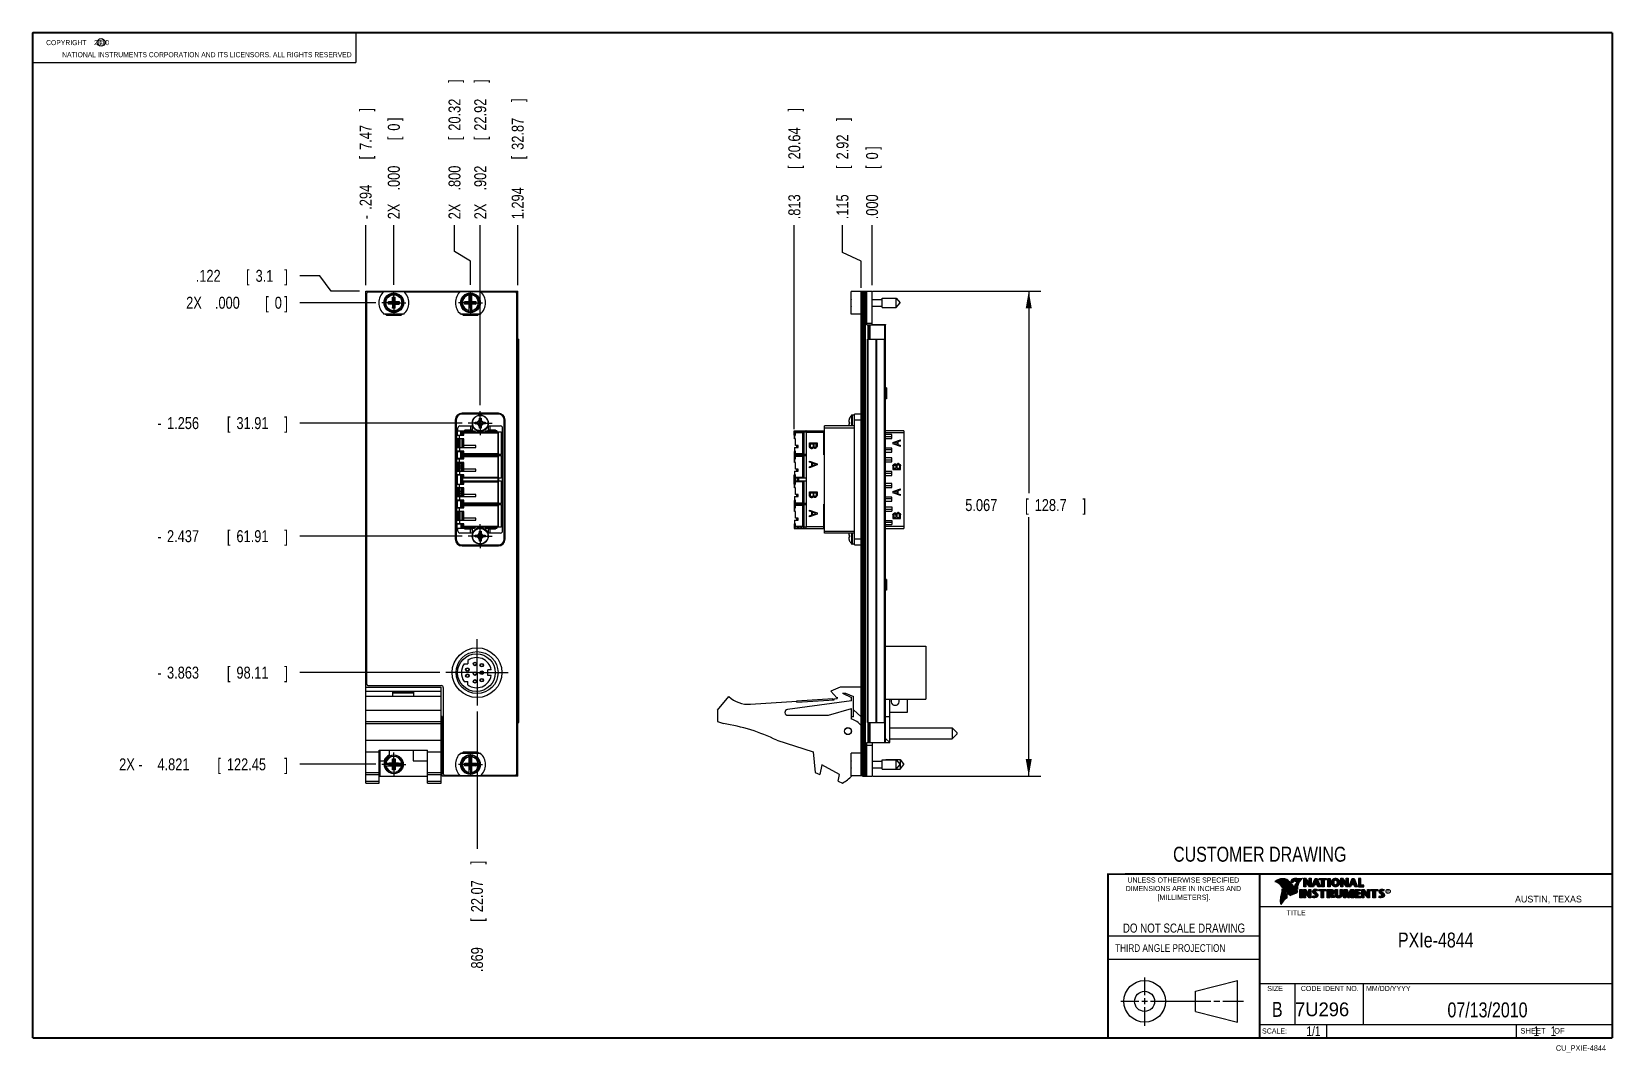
# Model space of a CAD drawing. Header units: inches. Extents: x 0.2 to 16.8, y 0.1 to 10.8.
import ezdxf
from ezdxf.enums import TextEntityAlignment as Align

# ---------------------------------------------------------------- set-up
doc = ezdxf.new("R2010")
doc.units = ezdxf.units.IN
doc.header["$LTSCALE"] = 0.935
doc.header["$MEASUREMENT"] = 0
doc.linetypes.add('CENTER', pattern=[0.6, 0.375, -0.075, 0.075, -0.075])
doc.layers.get('0').update_dxf_attribs({"linetype": 'CONTINUOUS'})
doc.layers.add('DEFAULT_1', color=7, linetype='CENTER')
doc.layers.add('DIMENSIONS', color=7, linetype='CONTINUOUS')
doc.styles.get("Standard").update_dxf_attribs({"font": 'txt', "width": 0.8})
doc.dimstyles.new('DIMSTYLE_1', dxfattribs={"dimtxt": 0.125, "dimasz": 0.18, "dimexe": 0.18, "dimexo": 0.0625, "dimgap": 0.09, "dimtad": 0, "dimtih": 1, "dimtoh": 1, "dimdec": 3, "dimzin": 4, "dimdsep": 46, "dimtxsty": 'STANDARD', "dimblk": '_FILLED', "dimblk1": '_FILLED', "dimblk2": '_FILLED', "dimcen": 0.09, "dimadec": 0, "dimazin": 0, "dimtp": 0.01, "dimtm": 0.01, "dimtfac": 1, "dimtdec": 3, "dimtofl": 0, "dimtmove": 0, "dimatfit": 3, "dimldrblk": '_FILLED', "dimfxl": 1, "dimtolj": 1, "dimtzin": 4, "dimarcsym": 0})
doc.dimstyles.new('DIMSTYLE_2', dxfattribs={"dimtxt": 0.125, "dimasz": 0.18, "dimexe": 0.18, "dimexo": 0.0625, "dimgap": 0.09, "dimtad": 0, "dimtih": 1, "dimtoh": 1, "dimdec": 3, "dimzin": 4, "dimdsep": 46, "dimtxsty": 'STANDARD', "dimblk": '_FILLED', "dimblk1": '_FILLED', "dimblk2": '_FILLED', "dimcen": 0.09, "dimadec": 0, "dimazin": 0, "dimtp": 0.01, "dimtm": 0.01, "dimtfac": 1, "dimtdec": 3, "dimtofl": 0, "dimtmove": 0, "dimatfit": 3, "dimldrblk": '_FILLED', "dimfxl": 1, "dimtolj": 1, "dimtzin": 4, "dimarcsym": 0})

msp = doc.modelspace()

# ---------------------------------------------------------------- texts
at = {"color": 2, "linetype": 'CONTINUOUS', "width": 0.8}
for s, height, p in [('c', 0.053, (0.946, 10.6363)), ('NATIONAL INSTRUMENTS CORPORATION AND ITS LICENSORS. ALL RIGHTS RESERVED', 0.053, (0.5583, 10.5016)), ('THIRD ANGLE PROJECTION', 0.08, (11.5564, 1.1584))]:
    msp.add_text(s, height=height, dxfattribs=at).set_placement(p)
at = {"color": 7, "linetype": 'CONTINUOUS', "width": 0.8}
for s, height, p in [('CUSTOMER DRAWING', 0.15625, (13.0668, 2.1001)), ('DO NOT SCALE DRAWING', 0.095, (12.2754, 1.3592)), ('B', 0.1562, (13.2497, 0.4798))]:
    msp.add_text(s, height=height, dxfattribs=at).set_placement(p, align=Align.CENTER)
at = {"color": 2, "linetype": 'CONTINUOUS'}
for s, p in [('DIMENSIONS ARE IN INCHES AND', (12.2688, 1.7933)), ('UNLESS OTHERWISE SPECIFIED', (12.2688, 1.8819)), ('[MILLIMETERS].', (12.2746, 1.7015))]:
    msp.add_text(s, height=0.053254, dxfattribs=at).set_placement(p, align=Align.CENTER)
for s, height, p in [('R', 0.0217, (14.3971, 1.7782)), ('AUSTIN, TEXAS', 0.069617, (15.7327, 1.6745)), ('TITLE', 0.05325, (13.3474, 1.5397)), ('SIZE', 0.05325, (13.1451, 0.7494)), ('MM/DD/YYYY', 0.05325, (14.1765, 0.7494)), ('SCALE:', 0.05325, (13.0904, 0.3053)), ('SHEET    OF', 0.057262, (15.7892, 0.3052))]:
    msp.add_text(s, height=height, dxfattribs=at).set_placement(p)
at = {"color": 2, "linetype": 'CONTINUOUS', "width": 0.95}
msp.add_text('CODE IDENT NO.', height=0.053254, dxfattribs=at).set_placement((13.7978, 0.7494), align=Align.CENTER)
at = {"color": 7, "linetype": 'CONTINUOUS'}
msp.add_text('7U296', height=0.14316, dxfattribs=at).set_placement((13.4363, 0.4866))
at = {"color": 7, "linetype": 'CONTINUOUS', "width": 0.8}
msp.add_text('1/1', height=0.1, dxfattribs=at).set_placement((13.7025, 0.2805), align=Align.RIGHT)
at = {"color": 2, "linetype": 'CONTINUOUS', "width": 0.8}
msp.add_text('CU_PXIE-4844', height=0.057262, dxfattribs=at).set_placement((16.6837, 0.1254), align=Align.RIGHT)
at = {"color": 2, "linetype": 'CONTINUOUS', "insert": (0.3125, 10.6805), "char_height": 0.053, "width": 0.8904, "attachment_point": 1}
msp.add_mtext('    COPYRIGHT    2010', dxfattribs=at)
at = {"color": 7, "linetype": 'CONTINUOUS'}
for s, insert, char_height, width, attachment_point in [('PXIe-4844\\P ', (14.9051, 1.3603), 0.15625, 1.125, 2), ('07/13/2010 ', (15.4455, 0.6307), 0.15625, 1.375, 2), ('    1    1', (15.8075, 0.3805), 0.1, 0.8, 1)]:
    msp.add_mtext(s, dxfattribs=dict(at, insert=insert, char_height=char_height, width=width, attachment_point=attachment_point))

# ---------------------------------------------------------------- blocks, each defined once
blk = doc.blocks.new('*D0')
at = {"layer": 'DIMENSIONS', "color": 2, "linetype": 'CONTINUOUS'}
for p, q in [((3.25, 8.218), (3.041, 8.218)), ((3.368, 8.059), (3.25, 8.218)), ((3.666, 8.059), (3.368, 8.059))]:
    blk.add_line(p, q, dxfattribs=at)
at = {"layer": 'DIMENSIONS', "color": 2, "linetype": 'CONTINUOUS', "width": 0.8}
for s, p in [('.122', (1.954, 8.156)), ('[', (2.479, 8.156)), ('3.1', (2.579, 8.156)), (']', (2.879, 8.156))]:
    blk.add_text(s, height=0.125, dxfattribs=at).set_placement(p)
blk = doc.blocks.new('_FILLED')
at = {"color": 0, "linetype": 'BYBLOCK'}
blk.add_solid([(0, 0), (-1, 0.174), (-1, -0.174)], dxfattribs=at)
blk = doc.blocks.new('*D1')
at = {"layer": 'DIMENSIONS', "color": 2, "linetype": 'CONTINUOUS'}
blk.add_line((4.738, 6.681), (3.041, 6.681), dxfattribs=at)
at = {"layer": 'DIMENSIONS', "color": 2, "linetype": 'CONTINUOUS', "width": 0.8}
for s, p in [('-', (1.554, 6.618)), ('1.256', (1.654, 6.618)), ('[', (2.279, 6.618)), ('31.91', (2.379, 6.618)), (']', (2.879, 6.618))]:
    blk.add_text(s, height=0.125, dxfattribs=at).set_placement(p)
blk = doc.blocks.new('*D2')
at = {"layer": 'DIMENSIONS', "color": 2, "linetype": 'CONTINUOUS'}
blk.add_line((4.738, 5.5), (3.041, 5.5), dxfattribs=at)
at = {"layer": 'DIMENSIONS', "color": 2, "linetype": 'CONTINUOUS', "width": 0.8}
for s, p in [('-', (1.554, 5.437)), ('2.437', (1.654, 5.437)), ('[', (2.279, 5.437)), ('61.91', (2.379, 5.437)), (']', (2.879, 5.437))]:
    blk.add_text(s, height=0.125, dxfattribs=at).set_placement(p)
blk = doc.blocks.new('*D3')
at = {"layer": 'DIMENSIONS', "color": 2, "linetype": 'CONTINUOUS'}
blk.add_line((4.502, 4.075), (3.041, 4.075), dxfattribs=at)
at = {"layer": 'DIMENSIONS', "color": 2, "linetype": 'CONTINUOUS', "width": 0.8}
for s, p in [('3.863', (1.654, 4.012)), ('[', (2.279, 4.012)), ('98.11', (2.379, 4.012)), (']', (2.879, 4.012)), ('-', (1.554, 4.012))]:
    blk.add_text(s, height=0.125, dxfattribs=at).set_placement(p)
blk = doc.blocks.new('*D4')
at = {"layer": 'DIMENSIONS', "color": 2, "linetype": 'CONTINUOUS'}
blk.add_line((3.835, 3.117), (3.041, 3.117), dxfattribs=at)
at = {"layer": 'DIMENSIONS', "color": 2, "linetype": 'CONTINUOUS', "width": 0.8}
for s, p in [('2X -', (1.154, 3.054)), ('4.821', (1.554, 3.054)), ('[', (2.179, 3.054)), ('122.45', (2.279, 3.054)), (']', (2.879, 3.054))]:
    blk.add_text(s, height=0.125, dxfattribs=at).set_placement(p)
blk = doc.blocks.new('*D5')
at = {"layer": 'DIMENSIONS', "color": 2, "linetype": 'CONTINUOUS'}
blk.add_line((3.835, 7.937), (3.041, 7.937), dxfattribs=at)
at = {"layer": 'DIMENSIONS', "color": 2, "linetype": 'CONTINUOUS', "width": 0.8}
for s, p in [('2X ', (1.854, 7.875)), ('.000', (2.154, 7.875)), ('[', (2.679, 7.875)), ('0', (2.779, 7.875)), (']', (2.879, 7.875))]:
    blk.add_text(s, height=0.125, dxfattribs=at).set_placement(p)
blk = doc.blocks.new('*D6')
at = {"layer": 'DIMENSIONS', "color": 2, "linetype": 'CONTINUOUS'}
blk.add_line((3.729, 8.122), (3.729, 8.747), dxfattribs=at)
at = {"layer": 'DIMENSIONS', "color": 2, "linetype": 'CONTINUOUS', "width": 0.8}
for s, p in [(']', (3.791, 9.934)), ('7.47', (3.791, 9.534)), ('[', (3.791, 9.434)), ('.294', (3.791, 8.909)), ('-', (3.791, 8.809))]:
    blk.add_text(s, height=0.125, rotation=90, dxfattribs=at).set_placement(p)
blk = doc.blocks.new('*D7')
at = {"layer": 'DIMENSIONS', "color": 2, "linetype": 'CONTINUOUS'}
for p, q in [((4.656, 8.473), (4.656, 8.747)), ((4.823, 8.373), (4.656, 8.473)), ((4.823, 8.125), (4.823, 8.373))]:
    blk.add_line(p, q, dxfattribs=at)
at = {"layer": 'DIMENSIONS', "color": 2, "linetype": 'CONTINUOUS', "width": 0.8}
for s, p in [(']', (4.719, 10.234)), ('20.32', (4.719, 9.734)), ('[', (4.719, 9.634)), ('.800', (4.719, 9.109)), ('2X ', (4.719, 8.809))]:
    blk.add_text(s, height=0.125, rotation=90, dxfattribs=at).set_placement(p)
blk = doc.blocks.new('*D8')
at = {"layer": 'DIMENSIONS', "color": 2, "linetype": 'CONTINUOUS'}
blk.add_line((5.317, 8.122), (5.317, 8.747), dxfattribs=at)
at = {"layer": 'DIMENSIONS', "color": 2, "linetype": 'CONTINUOUS', "width": 0.8}
for s, p in [(']', (5.379, 10.034)), ('32.87', (5.379, 9.534)), ('[', (5.379, 9.434)), ('1.294', (5.379, 8.809))]:
    blk.add_text(s, height=0.125, rotation=90, dxfattribs=at).set_placement(p)
blk = doc.blocks.new('*D9')
at = {"layer": 'DIMENSIONS', "color": 2, "linetype": 'CONTINUOUS'}
blk.add_line((4.925, 6.869), (4.925, 8.747), dxfattribs=at)
at = {"layer": 'DIMENSIONS', "color": 2, "linetype": 'CONTINUOUS', "width": 0.8}
for s, p in [(']', (4.988, 10.234)), ('22.92', (4.988, 9.734)), ('[', (4.988, 9.634)), ('.902', (4.988, 9.109)), ('2X ', (4.988, 8.809))]:
    blk.add_text(s, height=0.125, rotation=90, dxfattribs=at).set_placement(p)
blk = doc.blocks.new('*D10')
at = {"layer": 'DIMENSIONS', "color": 2, "linetype": 'CONTINUOUS'}
blk.add_line((4.892, 3.67), (4.892, 2.234), dxfattribs=at)
at = {"layer": 'DIMENSIONS', "color": 2, "linetype": 'CONTINUOUS', "width": 0.8}
for s, p in [(']', (4.954, 2.072)), ('22.07', (4.954, 1.572)), ('[', (4.954, 1.472)), ('.869', (4.954, 0.947))]:
    blk.add_text(s, height=0.125, rotation=90, dxfattribs=at).set_placement(p)
blk = doc.blocks.new('*D11')
at = {"layer": 'DIMENSIONS', "color": 2, "linetype": 'CONTINUOUS'}
blk.add_line((4.023, 8.125), (4.023, 8.747), dxfattribs=at)
at = {"layer": 'DIMENSIONS', "color": 2, "linetype": 'CONTINUOUS', "width": 0.8}
for s, p in [(']', (4.085, 9.834)), ('0', (4.085, 9.734)), ('[', (4.085, 9.634)), ('.000', (4.085, 9.109)), ('2X ', (4.085, 8.809))]:
    blk.add_text(s, height=0.125, rotation=90, dxfattribs=at).set_placement(p)
blk = doc.blocks.new('*D12')
at = {"layer": 'DIMENSIONS', "color": 2, "linetype": 'CONTINUOUS'}
for p, q in [((8.709, 8.462), (8.709, 8.747)), ((8.903, 8.373), (8.709, 8.462)), ((8.903, 8.092), (8.903, 8.373))]:
    blk.add_line(p, q, dxfattribs=at)
at = {"layer": 'DIMENSIONS', "color": 2, "linetype": 'CONTINUOUS', "width": 0.8}
for s, p in [(']', (8.771, 9.834)), ('2.92', (8.771, 9.434)), ('[', (8.771, 9.334)), ('.115', (8.771, 8.809))]:
    blk.add_text(s, height=0.125, rotation=90, dxfattribs=at).set_placement(p)
blk = doc.blocks.new('*D13')
at = {"layer": 'DIMENSIONS', "color": 2, "linetype": 'CONTINUOUS'}
blk.add_line((8.205, 6.618), (8.205, 8.747), dxfattribs=at)
at = {"layer": 'DIMENSIONS', "color": 2, "linetype": 'CONTINUOUS', "width": 0.8}
for s, p in [(']', (8.268, 9.934)), ('20.64', (8.268, 9.434)), ('[', (8.268, 9.334)), ('.813', (8.268, 8.809))]:
    blk.add_text(s, height=0.125, rotation=90, dxfattribs=at).set_placement(p)
blk = doc.blocks.new('*D14')
at = {"layer": 'DIMENSIONS', "color": 2, "linetype": 'CONTINUOUS'}
blk.add_line((9.018, 8.122), (9.018, 8.747), dxfattribs=at)
at = {"layer": 'DIMENSIONS', "color": 2, "linetype": 'CONTINUOUS', "width": 0.8}
for s, p in [(']', (9.08, 9.534)), ('0', (9.08, 9.434)), ('[', (9.08, 9.334)), ('.000', (9.08, 8.809))]:
    blk.add_text(s, height=0.125, rotation=90, dxfattribs=at).set_placement(p)
blk = doc.blocks.new('*D15')
at = {"layer": 'DIMENSIONS', "color": 2, "linetype": 'CONTINUOUS'}
for p, q in [((9.026, 8.059), (10.779, 8.059)), ((10.654, 8.059), (10.654, 5.949)), ((10.654, 2.992), (10.654, 5.699)), ((9.026, 2.992), (10.779, 2.992))]:
    blk.add_line(p, q, dxfattribs=at)
at = {"layer": 'DIMENSIONS', "color": 2, "linetype": 'CONTINUOUS', "xscale": 0.18, "yscale": 0.18, "zscale": 0.18}
for p, rotation in [((10.654, 8.059), 90), ((10.654, 2.992), 270)]:
    blk.add_blockref('_FILLED', p, dxfattribs=dict(at, rotation=rotation))
at = {"layer": 'DIMENSIONS', "color": 2, "linetype": 'CONTINUOUS', "width": 0.8}
for s, p in [('5.067', (9.991, 5.762)), ('[', (10.616, 5.762)), ('128.7', (10.716, 5.762)), (']', (11.216, 5.762))]:
    blk.add_text(s, height=0.125, dxfattribs=at).set_placement(p)

# ---------------------------------------------------------------- dimensions: what is measured, and where the dimension line sits
at = {"layer": 'DIMENSIONS', "color": 2, "linetype": 'CONTINUOUS'}
for feature_location, offset, dtype, origin, text, picture, middle in [((4.8228966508, 8.1248613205), (-0.1667242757, 0.6219), 0, (4.0228966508, 8.0623613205), '2X <>', '*D7', (4.6561723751, 9.5717613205)), ((4.9253, 6.8686), (0, 1.8782), 1, (4.0229, 8.0624), '2X <>', '*D9', (4.9253, 9.5718)), ((3.7289, 8.1218), (0, 0.625), 1, (4.0229, 8.0624), '-<>', '*D6', (3.7289, 9.4218)), ((4.0228966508, 8.1248613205), (0, 0.6219), 1, (4.0228966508, 8.0623613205), '2X <>', '*D11', (4.0228966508, 9.3717613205)), ((3.8353, 3.1166), (-0.7939, 0), 0, (3.8978, 7.9373), '2X -<>', '*D4', (2.0664, 3.1166)), ((4.7377, 6.681), (-1.6963, 0), 0, (3.8978, 7.9373), '-<>', '*D1', (2.2664, 6.681)), ((4.7377, 5.5), (-1.6963, 0), 0, (3.8978, 7.9373), '-<>', '*D2', (2.2664, 5.5)), ((4.502, 4.0747), (-1.4606, 0), 0, (3.8978, 7.9373), '-<>', '*D3', (2.2664, 4.0747)), ((3.8352966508, 7.9372613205), (-0.7939, 0), 0, (3.8977966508, 7.9372613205), '2X <>', '*D5', (2.4163966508, 7.9372613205))]:
    dim = msp.add_ordinate_dim(feature_location=feature_location, offset=offset, dtype=dtype, origin=origin, text=text, dimstyle='DIMSTYLE_1', dxfattribs=at)
    dim.commit()
    dim.dimension.update_dxf_attribs({"geometry": picture, "text_midpoint": middle})
for feature_location, offset, dtype, origin, picture, middle in [((5.3169, 8.1218), (0, 0.625), 1, (4.0229, 8.0624), '*D8', (5.3169, 9.4718)), ((8.2052, 6.6183), (0, 2.1285), 1, (9.018, 8.0593), '*D13', (8.2052, 9.4218)), ((8.9029988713, 8.0917613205), (-0.1943531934, 0.655), 0, (9.0179988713, 8.0592613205), '*D12', (8.7086456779, 9.3717613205)), ((9.0179988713, 8.1217613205), (0, 0.625), 1, (9.0179988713, 8.0592613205), '*D14', (9.0179988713, 9.2217613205)), ((3.6664, 8.0593), (-0.625, 0.1592), 0, (3.8978, 7.9373), '*D0', (2.4664, 8.2185)), ((4.8919, 3.6695), (0, -1.4355), 1, (4.0229, 7.9373), '*D10', (4.8919, 1.5591))]:
    dim = msp.add_ordinate_dim(feature_location=feature_location, offset=offset, dtype=dtype, origin=origin, dimstyle='DIMSTYLE_1', dxfattribs=at)
    dim.commit()
    dim.dimension.update_dxf_attribs({"geometry": picture, "text_midpoint": middle})
dim = msp.add_linear_dim(base=(10.654, 2.9923), p1=(9.0265, 8.0593), p2=(9.0265, 2.9923), angle=270, dimstyle='DIMSTYLE_2', dxfattribs=at)
dim.commit()
dim.dimension.update_dxf_attribs({"geometry": '*D15', "text_midpoint": (10.654, 5.8242), "dimtype": 160})

# ---------------------------------------------------------------- linework, layer by layer
at = {"color": 2, "linetype": 'CONTINUOUS'}
for p, q in [((0.25, 10.7586), (3.625, 10.7586)), ((0.25, 10.7586), (0.25, 10.4456)), ((3.625, 10.7586), (3.625, 10.4456)), ((0.25, 10.4456), (3.625, 10.4456)), ((13.0652, 1.9695), (16.745, 1.9695)), ((13.0652, 1.9695), (13.0652, 0.2605)), ((13.2311, 1.8934), (13.2311, 1.8949)), ((13.2347, 1.8921), (13.2347, 1.8972)), ((13.2382, 1.8907), (13.2382, 1.8994)), ((13.2418, 1.8892), (13.2418, 1.9015)), ((13.2453, 1.8876), (13.2453, 1.9035)), ((13.2489, 1.8858), (13.2489, 1.9054)), ((13.2524, 1.8839), (13.2524, 1.9069)), ((13.256, 1.8818), (13.256, 1.9084)), ((13.2596, 1.8796), (13.2596, 1.9098)), ((13.2631, 1.8772), (13.2631, 1.9111)), ((13.2667, 1.8747), (13.2667, 1.9124)), ((13.2702, 1.872), (13.2702, 1.9135)), ((13.2738, 1.869), (13.2738, 1.9146)), ((13.2773, 1.8658), (13.2773, 1.9155)), ((13.2809, 1.8624), (13.2809, 1.9164)), ((13.2844, 1.8587), (13.2844, 1.9173)), ((13.288, 1.8549), (13.288, 1.9181)), ((13.2915, 1.851), (13.2915, 1.9188)), ((13.2951, 1.8471), (13.2951, 1.9194)), ((13.2987, 1.8431), (13.2987, 1.9198)), ((13.3022, 1.8391), (13.3022, 1.92)), ((13.3058, 1.8351), (13.3058, 1.9201)), ((13.3093, 1.8311), (13.3093, 1.9201)), ((13.3129, 1.827), (13.3129, 1.9199)), ((13.3164, 1.8229), (13.3164, 1.9196)), ((13.32, 1.8188), (13.32, 1.9192)), ((13.3235, 1.8146), (13.3235, 1.9186)), ((13.3271, 1.8104), (13.3271, 1.9179)), ((13.3306, 1.8062), (13.3306, 1.9172)), ((13.3342, 1.802), (13.3342, 1.9163)), ((13.3378, 1.7978), (13.3378, 1.9151)), ((13.3413, 1.7937), (13.3413, 1.9138)), ((13.3449, 1.7897), (13.3449, 1.9122)), ((13.3484, 1.7856), (13.3484, 1.9103)), ((13.352, 1.7817), (13.352, 1.9081)), ((13.3555, 1.7778), (13.3555, 1.9055)), ((13.3591, 1.7739), (13.3591, 1.9026)), ((13.3626, 1.7701), (13.3626, 1.8991)), ((13.3662, 1.7663), (13.3662, 1.8952)), ((13.3697, 1.7625), (13.3697, 1.8915)), ((13.3733, 1.7588), (13.3733, 1.8878)), ((13.3769, 1.7556), (13.3769, 1.8841)), ((13.3804, 1.7529), (13.3804, 1.8803)), ((13.384, 1.7512), (13.384, 1.8766)), ((13.3875, 1.7509), (13.3875, 1.8728)), ((13.4022, 1.878), (13.3901, 1.8922)), ((13.3911, 1.7518), (13.3911, 1.8691)), ((13.4029, 1.881), (13.3927, 1.893)), ((13.3946, 1.8908), (13.3946, 1.8999)), ((13.3946, 1.7533), (13.3946, 1.8653)), ((13.3982, 1.8866), (13.3982, 1.9062)), ((13.3982, 1.7548), (13.3982, 1.8615)), ((13.4017, 1.8824), (13.4017, 1.9101)), ((13.4017, 1.7563), (13.4017, 1.8574)), ((13.4053, 1.8823), (13.4053, 1.9129)), ((13.4053, 1.7578), (13.4053, 1.8531)), ((13.4088, 1.8844), (13.4088, 1.915)), ((13.4088, 1.7593), (13.4088, 1.8488)), ((13.4124, 1.887), (13.4124, 1.9167)), ((13.4124, 1.7609), (13.4124, 1.8445)), ((13.4159, 1.89), (13.4159, 1.9182)), ((13.4159, 1.7625), (13.4159, 1.8402)), ((13.4195, 1.8937), (13.4195, 1.9193)), ((13.4195, 1.7641), (13.4195, 1.8359)), ((13.4231, 1.8964), (13.4231, 1.9203)), ((13.4231, 1.7657), (13.4231, 1.8316)), ((13.4266, 1.8982), (13.4266, 1.9209)), ((13.4266, 1.7674), (13.4266, 1.8273)), ((13.4302, 1.8995), (13.4302, 1.9214)), ((13.4302, 1.7691), (13.4302, 1.823)), ((13.4414, 1.8328), (13.4319, 1.8437)), ((13.4337, 1.8997), (13.4337, 1.922)), ((13.4337, 1.7708), (13.4337, 1.8187)), ((13.4433, 1.8344), (13.4349, 1.844)), ((13.4373, 1.8991), (13.4373, 1.9224)), ((13.4373, 1.8413), (13.4373, 1.8491)), ((13.4408, 1.898), (13.4408, 1.9228)), ((13.4408, 1.8372), (13.4408, 1.8572)), ((13.4444, 1.8972), (13.4444, 1.9231)), ((13.4444, 1.8331), (13.4444, 1.8665)), ((13.4479, 1.8969), (13.4479, 1.9234)), ((13.4479, 1.8288), (13.4479, 1.873)), ((13.4515, 1.8966), (13.4515, 1.9236)), ((13.4515, 1.8247), (13.4515, 1.8764)), ((13.4529, 1.9261), (13.5132, 1.9271)), ((13.453, 1.9236), (13.5067, 1.9245)), ((13.455, 1.8965), (13.455, 1.9237)), ((13.455, 1.8207), (13.455, 1.878)), ((13.4586, 1.8964), (13.4586, 1.9237)), ((13.4586, 1.8303), (13.4586, 1.879)), ((13.4622, 1.8957), (13.4622, 1.9238)), ((13.4622, 1.8535), (13.4622, 1.8795)), ((13.4657, 1.8935), (13.4657, 1.9238)), ((13.4657, 1.8636), (13.4657, 1.8798)), ((13.4693, 1.872), (13.4693, 1.9239)), ((13.4728, 1.8794), (13.4728, 1.9239)), ((13.4764, 1.8859), (13.4764, 1.924)), ((13.4799, 1.8919), (13.4799, 1.924)), ((13.4835, 1.8973), (13.4835, 1.9241)), ((13.487, 1.9023), (13.487, 1.9242)), ((13.4906, 1.9069), (13.4906, 1.9242)), ((13.4941, 1.9112), (13.4941, 1.9243)), ((13.4977, 1.9153), (13.4977, 1.9243)), ((13.5013, 1.9191), (13.5013, 1.9244)), ((13.5261, 1.9263), (13.5451, 1.9263)), ((13.5261, 1.839), (13.5261, 1.9263)), ((13.5466, 1.839), (13.5261, 1.839)), ((13.5286, 1.9237), (13.5439, 1.9237)), ((13.5286, 1.8415), (13.5286, 1.9237)), ((13.5441, 1.8415), (13.5286, 1.8415)), ((13.5332, 1.8415), (13.5332, 1.9237)), ((13.5367, 1.8415), (13.5367, 1.9237)), ((13.5402, 1.8415), (13.5402, 1.9237)), ((13.5441, 1.8976), (13.5437, 1.9237)), ((13.5439, 1.9237), (13.5854, 1.869)), ((13.5873, 1.8415), (13.5441, 1.8976)), ((13.5441, 1.8976), (13.5441, 1.8415)), ((13.5451, 1.9263), (13.5829, 1.8765)), ((13.586, 1.839), (13.5466, 1.8902)), ((13.5466, 1.8902), (13.5466, 1.839)), ((13.5471, 1.8936), (13.5471, 1.9194)), ((13.5506, 1.8891), (13.5506, 1.9149)), ((13.5541, 1.8846), (13.5541, 1.9103)), ((13.5576, 1.8801), (13.5576, 1.9057)), ((13.561, 1.8756), (13.561, 1.9011)), ((13.5645, 1.8711), (13.5645, 1.8965)), ((13.568, 1.8665), (13.568, 1.8919)), ((13.5715, 1.862), (13.5715, 1.8874)), ((13.575, 1.8575), (13.575, 1.8828)), ((13.5784, 1.853), (13.5784, 1.8782)), ((13.5819, 1.8485), (13.5819, 1.8736)), ((13.5829, 1.9263), (13.6036, 1.9263)), ((13.5829, 1.8765), (13.5829, 1.9263)), ((13.5854, 1.9237), (13.6011, 1.9237)), ((13.5854, 1.869), (13.5854, 1.9237)), ((13.5854, 1.844), (13.5854, 1.869)), ((13.6036, 1.839), (13.586, 1.839)), ((13.6011, 1.8415), (13.5873, 1.8415)), ((13.5889, 1.8415), (13.5889, 1.9237)), ((13.5923, 1.8415), (13.5923, 1.9237)), ((13.5958, 1.8415), (13.5958, 1.9237)), ((13.5993, 1.8415), (13.5993, 1.9237)), ((13.6011, 1.9237), (13.6011, 1.8415)), ((13.6036, 1.9263), (13.6036, 1.839)), ((13.6088, 1.839), (13.6444, 1.9262)), ((13.6294, 1.839), (13.6088, 1.839)), ((13.6125, 1.8415), (13.6461, 1.9237)), ((13.6277, 1.8415), (13.6125, 1.8415)), ((13.6167, 1.8415), (13.6167, 1.8516)), ((13.6201, 1.8415), (13.6201, 1.8601)), ((13.6236, 1.8415), (13.6236, 1.8686)), ((13.6271, 1.8415), (13.6271, 1.8771)), ((13.6361, 1.8623), (13.6277, 1.8415)), ((13.6378, 1.8598), (13.6294, 1.839)), ((13.6306, 1.8486), (13.6306, 1.8857)), ((13.634, 1.8573), (13.634, 1.8942)), ((13.6665, 1.8623), (13.6361, 1.8623)), ((13.6375, 1.8623), (13.6375, 1.9027)), ((13.6647, 1.8598), (13.6378, 1.8598)), ((13.6388, 1.8711), (13.65, 1.9073)), ((13.6639, 1.8711), (13.6388, 1.8711)), ((13.641, 1.8781), (13.641, 1.9112)), ((13.641, 1.8623), (13.641, 1.8711)), ((13.6423, 1.8736), (13.6519, 1.9048)), ((13.6606, 1.8736), (13.6423, 1.8736)), ((13.6444, 1.9262), (13.6664, 1.9262)), ((13.6445, 1.8893), (13.6445, 1.9197)), ((13.6445, 1.8623), (13.6445, 1.8711)), ((13.6461, 1.9237), (13.6647, 1.9237)), ((13.6479, 1.9006), (13.6479, 1.9237)), ((13.6479, 1.8623), (13.6479, 1.8711)), ((13.65, 1.9073), (13.6541, 1.9073)), ((13.6514, 1.9073), (13.6514, 1.9237)), ((13.6514, 1.8623), (13.6514, 1.8711)), ((13.6519, 1.9048), (13.6521, 1.9048)), ((13.6521, 1.9048), (13.6606, 1.8736)), ((13.6541, 1.9073), (13.6639, 1.8711)), ((13.6549, 1.9043), (13.6549, 1.9237)), ((13.6549, 1.8623), (13.6549, 1.8711)), ((13.6584, 1.8915), (13.6584, 1.9237)), ((13.6584, 1.8623), (13.6584, 1.8711)), ((13.6618, 1.8787), (13.6618, 1.9237)), ((13.6618, 1.8623), (13.6618, 1.8711)), ((13.6647, 1.9237), (13.6959, 1.8415)), ((13.6717, 1.839), (13.6647, 1.8598)), ((13.6653, 1.8623), (13.6653, 1.922)), ((13.6664, 1.9262), (13.6995, 1.839)), ((13.6735, 1.8415), (13.6665, 1.8623)), ((13.6688, 1.8555), (13.6688, 1.9128)), ((13.6995, 1.839), (13.6717, 1.839)), ((13.6723, 1.8452), (13.6723, 1.9037)), ((13.6959, 1.8415), (13.6735, 1.8415)), ((13.6757, 1.8415), (13.6757, 1.8945)), ((13.6792, 1.8415), (13.6792, 1.8854)), ((13.6827, 1.8415), (13.6827, 1.8762)), ((13.6862, 1.8415), (13.6862, 1.8671)), ((13.6866, 1.9262), (13.7634, 1.9262)), ((13.6866, 1.9099), (13.6866, 1.9262)), ((13.7118, 1.9099), (13.6866, 1.9099)), ((13.6891, 1.9237), (13.7609, 1.9237)), ((13.6891, 1.9125), (13.6891, 1.9237)), ((13.7143, 1.9125), (13.6891, 1.9125)), ((13.6896, 1.8415), (13.6896, 1.8579)), ((13.6931, 1.9125), (13.6931, 1.9237)), ((13.6931, 1.8415), (13.6931, 1.8488)), ((13.6966, 1.9125), (13.6966, 1.9237)), ((13.7001, 1.9125), (13.7001, 1.9237)), ((13.7035, 1.9125), (13.7035, 1.9237)), ((13.707, 1.9125), (13.707, 1.9237)), ((13.7105, 1.9125), (13.7105, 1.9237)), ((13.7118, 1.839), (13.7118, 1.9099)), ((13.7382, 1.839), (13.7118, 1.839)), ((13.7143, 1.9125), (13.714, 1.9237)), ((13.7143, 1.8415), (13.7143, 1.9125)), ((13.7357, 1.8415), (13.7143, 1.8415)), ((13.7174, 1.8415), (13.7174, 1.9237)), ((13.7209, 1.8415), (13.7209, 1.9237)), ((13.7244, 1.8415), (13.7244, 1.9237)), ((13.7279, 1.8415), (13.7279, 1.9237)), ((13.7313, 1.8415), (13.7313, 1.9237)), ((13.7357, 1.9125), (13.7348, 1.9237)), ((13.7609, 1.9125), (13.7357, 1.9125)), ((13.7357, 1.9125), (13.7357, 1.8415)), ((13.7634, 1.9099), (13.7382, 1.9099)), ((13.7382, 1.9099), (13.7382, 1.839)), ((13.7383, 1.9125), (13.7383, 1.9237)), ((13.7418, 1.9125), (13.7418, 1.9237)), ((13.7452, 1.9125), (13.7452, 1.9237)), ((13.7487, 1.9125), (13.7487, 1.9237)), ((13.7522, 1.9125), (13.7522, 1.9237)), ((13.7557, 1.9125), (13.7557, 1.9237)), ((13.7591, 1.9125), (13.7591, 1.9237)), ((13.7609, 1.9237), (13.7609, 1.9125)), ((13.7634, 1.9262), (13.7634, 1.9099)), ((13.7768, 1.9262), (13.8031, 1.9262)), ((13.7768, 1.839), (13.7768, 1.9262)), ((13.8031, 1.839), (13.7768, 1.839)), ((13.7794, 1.9237), (13.8006, 1.9237)), ((13.7794, 1.8415), (13.7794, 1.9237)), ((13.8006, 1.8415), (13.7794, 1.8415)), ((13.7835, 1.8415), (13.7835, 1.9237)), ((13.787, 1.8415), (13.787, 1.9237)), ((13.7904, 1.8415), (13.7904, 1.9237)), ((13.7939, 1.8415), (13.7939, 1.9237)), ((13.7974, 1.8415), (13.7974, 1.9237)), ((13.8006, 1.9237), (13.8006, 1.8415)), ((13.8031, 1.9262), (13.8031, 1.839)), ((13.8154, 1.8853), (13.8155, 1.8871)), ((13.8154, 1.8834), (13.8154, 1.8853)), ((13.8154, 1.8816), (13.8154, 1.8834)), ((13.8155, 1.8797), (13.8154, 1.8816)), ((13.8155, 1.8871), (13.8157, 1.8889)), ((13.8157, 1.8779), (13.8155, 1.8797)), ((13.8157, 1.8889), (13.8159, 1.8907)), ((13.8159, 1.876), (13.8157, 1.8779)), ((13.8159, 1.8907), (13.8161, 1.8924)), ((13.8162, 1.8742), (13.8159, 1.876)), ((13.8161, 1.8924), (13.8165, 1.8941)), ((13.8166, 1.8724), (13.8162, 1.8742)), ((13.8165, 1.8941), (13.8169, 1.8958)), ((13.817, 1.8706), (13.8166, 1.8724)), ((13.8169, 1.8958), (13.8174, 1.8975)), ((13.8174, 1.8689), (13.817, 1.8706)), ((13.8174, 1.8975), (13.8179, 1.8991)), ((13.8179, 1.8672), (13.8174, 1.8689)), ((13.8179, 1.8991), (13.8185, 1.9006)), ((13.8179, 1.8852), (13.818, 1.8869)), ((13.8179, 1.8834), (13.8179, 1.8852)), ((13.818, 1.8817), (13.8179, 1.8834)), ((13.8185, 1.8655), (13.8179, 1.8672)), ((13.818, 1.8869), (13.8182, 1.8886)), ((13.8181, 1.8799), (13.818, 1.8817)), ((13.8182, 1.8781), (13.8181, 1.8799)), ((13.8182, 1.8886), (13.8184, 1.8903)), ((13.8184, 1.8764), (13.8182, 1.8781)), ((13.8184, 1.8903), (13.8186, 1.892)), ((13.8187, 1.8746), (13.8184, 1.8764)), ((13.8185, 1.9006), (13.8191, 1.9021)), ((13.8191, 1.8639), (13.8185, 1.8655)), ((13.8186, 1.892), (13.819, 1.8936)), ((13.8191, 1.8729), (13.8187, 1.8746)), ((13.819, 1.8936), (13.8193, 1.8952)), ((13.8191, 1.9021), (13.8198, 1.9036)), ((13.8194, 1.8712), (13.8191, 1.8729)), ((13.8198, 1.8623), (13.8191, 1.8639)), ((13.8193, 1.8952), (13.8198, 1.8967)), ((13.8199, 1.8696), (13.8194, 1.8712)), ((13.8198, 1.9036), (13.8206, 1.9051)), ((13.8198, 1.8967), (13.8203, 1.8982)), ((13.8205, 1.8607), (13.8198, 1.8623)), ((13.8204, 1.8679), (13.8199, 1.8696)), ((13.8203, 1.8982), (13.8208, 1.8997)), ((13.8209, 1.8664), (13.8204, 1.8679)), ((13.8213, 1.8592), (13.8205, 1.8607)), ((13.8206, 1.9051), (13.8214, 1.9065)), ((13.8208, 1.8997), (13.8214, 1.9011)), ((13.8209, 1.8664), (13.8208, 1.8997)), ((13.8215, 1.8648), (13.8209, 1.8664)), ((13.8221, 1.8578), (13.8213, 1.8592)), ((13.8214, 1.9065), (13.8223, 1.9079)), ((13.8214, 1.9011), (13.8221, 1.9025)), ((13.8221, 1.8633), (13.8215, 1.8648)), ((13.8221, 1.9025), (13.8228, 1.9038)), ((13.8228, 1.8619), (13.8221, 1.8633)), ((13.823, 1.8563), (13.8221, 1.8578)), ((13.8223, 1.9079), (13.8232, 1.9092)), ((13.8228, 1.9038), (13.8236, 1.9052)), ((13.8235, 1.8604), (13.8228, 1.8619)), ((13.8239, 1.855), (13.823, 1.8563)), ((13.8232, 1.9092), (13.8243, 1.9106)), ((13.8243, 1.8591), (13.8235, 1.8604)), ((13.8236, 1.9052), (13.8244, 1.9065)), ((13.8249, 1.8536), (13.8239, 1.855)), ((13.8243, 1.9106), (13.8253, 1.9119)), ((13.8243, 1.8591), (13.8244, 1.9065)), ((13.8251, 1.8577), (13.8243, 1.8591)), ((13.8244, 1.9065), (13.8253, 1.9077)), ((13.826, 1.8523), (13.8249, 1.8536)), ((13.826, 1.8564), (13.8251, 1.8577)), ((13.8253, 1.9119), (13.8265, 1.9132)), ((13.8253, 1.9077), (13.8262, 1.909)), ((13.8269, 1.8552), (13.826, 1.8564)), ((13.8271, 1.8511), (13.826, 1.8523)), ((13.8262, 1.909), (13.8273, 1.9102)), ((13.8265, 1.9132), (13.8276, 1.9144)), ((13.8279, 1.854), (13.8269, 1.8552)), ((13.8282, 1.8499), (13.8271, 1.8511)), ((13.8273, 1.9102), (13.8283, 1.9114)), ((13.8276, 1.9144), (13.8288, 1.9156)), ((13.8279, 1.854), (13.8283, 1.9114)), ((13.8289, 1.8528), (13.8279, 1.854)), ((13.8294, 1.8487), (13.8282, 1.8499)), ((13.8283, 1.9114), (13.8294, 1.9126)), ((13.8288, 1.9156), (13.8301, 1.9167)), ((13.83, 1.8517), (13.8289, 1.8528)), ((13.8294, 1.9126), (13.8306, 1.9137)), ((13.8306, 1.8476), (13.8294, 1.8487)), ((13.8311, 1.8506), (13.83, 1.8517)), ((13.8301, 1.9167), (13.8314, 1.9178)), ((13.8306, 1.9137), (13.8318, 1.9148)), ((13.8319, 1.8466), (13.8306, 1.8476)), ((13.8311, 1.8506), (13.8318, 1.9148)), ((13.8323, 1.8496), (13.8311, 1.8506)), ((13.8314, 1.9178), (13.8327, 1.9188)), ((13.8318, 1.9148), (13.833, 1.9158)), ((13.8332, 1.8456), (13.8319, 1.8466)), ((13.8335, 1.8486), (13.8323, 1.8496)), ((13.8327, 1.9188), (13.834, 1.9198)), ((13.833, 1.9158), (13.8342, 1.9168)), ((13.8346, 1.8447), (13.8332, 1.8456)), ((13.8347, 1.8477), (13.8335, 1.8486)), ((13.834, 1.9198), (13.8354, 1.9207)), ((13.8342, 1.9168), (13.8355, 1.9177)), ((13.836, 1.8438), (13.8346, 1.8447)), ((13.8347, 1.8477), (13.8355, 1.9177)), ((13.836, 1.8468), (13.8347, 1.8477)), ((13.8354, 1.9207), (13.8368, 1.9215)), ((13.8355, 1.9177), (13.8368, 1.9185)), ((13.8373, 1.846), (13.836, 1.8468)), ((13.8374, 1.843), (13.836, 1.8438)), ((13.8368, 1.9215), (13.8382, 1.9223)), ((13.8368, 1.9185), (13.8381, 1.9193)), ((13.8386, 1.8452), (13.8373, 1.846)), ((13.839, 1.8423), (13.8374, 1.843)), ((13.8381, 1.9193), (13.8394, 1.92)), ((13.8386, 1.8452), (13.8381, 1.9193)), ((13.8382, 1.9223), (13.8397, 1.923)), ((13.84, 1.8445), (13.8386, 1.8452)), ((13.8405, 1.8416), (13.839, 1.8423)), ((13.8394, 1.92), (13.8408, 1.9207)), ((13.8397, 1.923), (13.8412, 1.9237)), ((13.8397, 1.8857), (13.8398, 1.8868)), ((13.8397, 1.8845), (13.8397, 1.8857)), ((13.8397, 1.8833), (13.8397, 1.8845)), ((13.8397, 1.8821), (13.8397, 1.8833)), ((13.8397, 1.8809), (13.8397, 1.8821)), ((13.8398, 1.8796), (13.8397, 1.8809)), ((13.8398, 1.8868), (13.8399, 1.888)), ((13.8399, 1.8784), (13.8398, 1.8796)), ((13.8399, 1.888), (13.84, 1.8891)), ((13.84, 1.8773), (13.8399, 1.8784)), ((13.84, 1.8891), (13.8401, 1.8902)), ((13.8401, 1.8761), (13.84, 1.8773)), ((13.8415, 1.8439), (13.84, 1.8445)), ((13.8401, 1.8902), (13.8402, 1.8913)), ((13.8402, 1.8749), (13.8401, 1.8761)), ((13.8402, 1.8913), (13.8403, 1.8924)), ((13.8404, 1.8738), (13.8402, 1.8749)), ((13.8403, 1.8924), (13.8405, 1.8934)), ((13.8405, 1.8727), (13.8404, 1.8738)), ((13.8405, 1.8934), (13.8407, 1.8944)), ((13.8407, 1.8716), (13.8405, 1.8727)), ((13.8421, 1.8409), (13.8405, 1.8416)), ((13.8407, 1.8944), (13.8409, 1.8954)), ((13.841, 1.8706), (13.8407, 1.8716)), ((13.8408, 1.9207), (13.8422, 1.9213)), ((13.8409, 1.8954), (13.8411, 1.8963)), ((13.8412, 1.8696), (13.841, 1.8706)), ((13.8411, 1.8963), (13.8414, 1.8972)), ((13.8412, 1.9237), (13.8427, 1.9243)), ((13.8414, 1.8686), (13.8412, 1.8696)), ((13.8414, 1.8972), (13.8416, 1.8981)), ((13.8417, 1.8677), (13.8414, 1.8686)), ((13.8415, 1.8439), (13.8417, 1.8678)), ((13.843, 1.8433), (13.8415, 1.8439)), ((13.8416, 1.8981), (13.8419, 1.899)), ((13.842, 1.8667), (13.8417, 1.8677)), ((13.8419, 1.899), (13.8422, 1.8999)), ((13.842, 1.8991), (13.8422, 1.9213)), ((13.8423, 1.8658), (13.842, 1.8667)), ((13.8438, 1.8404), (13.8421, 1.8409)), ((13.8422, 1.9213), (13.8436, 1.9219)), ((13.8422, 1.8999), (13.8426, 1.9007)), ((13.8422, 1.8844), (13.8423, 1.8856)), ((13.8422, 1.8833), (13.8422, 1.8844)), ((13.8422, 1.8821), (13.8422, 1.8833)), ((13.8423, 1.8809), (13.8422, 1.8821)), ((13.8423, 1.8867), (13.8424, 1.8878)), ((13.8423, 1.8856), (13.8423, 1.8867)), ((13.8423, 1.8798), (13.8423, 1.8809)), ((13.8424, 1.8786), (13.8423, 1.8798)), ((13.8427, 1.865), (13.8423, 1.8658)), ((13.8424, 1.8878), (13.8425, 1.8889)), ((13.8425, 1.8775), (13.8424, 1.8786)), ((13.8425, 1.8889), (13.8426, 1.89)), ((13.8426, 1.8764), (13.8425, 1.8775)), ((13.8426, 1.9007), (13.843, 1.9016)), ((13.8426, 1.89), (13.8427, 1.891)), ((13.8427, 1.8753), (13.8426, 1.8764)), ((13.8427, 1.9243), (13.8443, 1.9248)), ((13.8427, 1.891), (13.8428, 1.892)), ((13.8429, 1.8742), (13.8427, 1.8753)), ((13.8431, 1.8641), (13.8427, 1.865)), ((13.8428, 1.892), (13.843, 1.893)), ((13.843, 1.8731), (13.8429, 1.8742)), ((13.843, 1.9016), (13.8434, 1.9024)), ((13.843, 1.893), (13.8432, 1.8939)), ((13.8432, 1.8721), (13.843, 1.8731)), ((13.8445, 1.8428), (13.843, 1.8433)), ((13.8434, 1.8633), (13.8431, 1.8641)), ((13.8432, 1.8939), (13.8434, 1.8948)), ((13.8434, 1.8712), (13.8432, 1.8721)), ((13.8434, 1.9024), (13.8438, 1.9032)), ((13.8434, 1.8948), (13.8436, 1.8957)), ((13.8436, 1.8702), (13.8434, 1.8712)), ((13.8439, 1.8625), (13.8434, 1.8633)), ((13.8436, 1.9219), (13.8451, 1.9224)), ((13.8436, 1.8957), (13.8438, 1.8965)), ((13.8439, 1.8693), (13.8436, 1.8702)), ((13.8438, 1.9032), (13.8443, 1.904)), ((13.8438, 1.8965), (13.844, 1.8974)), ((13.8455, 1.8399), (13.8438, 1.8404)), ((13.8441, 1.8684), (13.8439, 1.8693)), ((13.8443, 1.8617), (13.8439, 1.8625)), ((13.844, 1.8974), (13.8443, 1.8982)), ((13.8444, 1.8676), (13.8441, 1.8684)), ((13.8443, 1.9248), (13.8459, 1.9253)), ((13.8443, 1.904), (13.8447, 1.9047)), ((13.8443, 1.8982), (13.8446, 1.899)), ((13.8448, 1.8609), (13.8443, 1.8617)), ((13.8447, 1.8667), (13.8444, 1.8676)), ((13.8462, 1.8423), (13.8445, 1.8428)), ((13.8446, 1.899), (13.8449, 1.8997)), ((13.8447, 1.9047), (13.8453, 1.9055)), ((13.845, 1.8659), (13.8447, 1.8667)), ((13.8453, 1.8602), (13.8448, 1.8609)), ((13.8449, 1.8997), (13.8453, 1.9005)), ((13.8454, 1.8651), (13.845, 1.8659)), ((13.8451, 1.9224), (13.8466, 1.9229)), ((13.8453, 1.9055), (13.8451, 1.9224)), ((13.8453, 1.9055), (13.8458, 1.9062)), ((13.8453, 1.9005), (13.8456, 1.9012)), ((13.8458, 1.8595), (13.8453, 1.8602)), ((13.8457, 1.8644), (13.8454, 1.8651)), ((13.8473, 1.8395), (13.8455, 1.8399)), ((13.8456, 1.9012), (13.846, 1.902)), ((13.8461, 1.8637), (13.8457, 1.8644)), ((13.8458, 1.9062), (13.8464, 1.9068)), ((13.8464, 1.8588), (13.8458, 1.8595)), ((13.846, 1.8424), (13.8458, 1.8595)), ((13.8459, 1.9253), (13.8476, 1.9257)), ((13.846, 1.902), (13.8464, 1.9027)), ((13.8465, 1.863), (13.8461, 1.8637)), ((13.8478, 1.8419), (13.8462, 1.8423)), ((13.8464, 1.9068), (13.847, 1.9074)), ((13.8464, 1.9027), (13.8468, 1.9033)), ((13.847, 1.8581), (13.8464, 1.8588)), ((13.8469, 1.8623), (13.8465, 1.863)), ((13.8466, 1.9229), (13.8481, 1.9233)), ((13.8468, 1.9033), (13.8473, 1.9039)), ((13.8473, 1.8617), (13.8469, 1.8623)), ((13.847, 1.9074), (13.8477, 1.908)), ((13.8477, 1.8575), (13.847, 1.8581)), ((13.8473, 1.9039), (13.8478, 1.9045)), ((13.8478, 1.8611), (13.8473, 1.8617)), ((13.8491, 1.8391), (13.8473, 1.8395)), ((13.8476, 1.9257), (13.8492, 1.9261)), ((13.8477, 1.908), (13.8483, 1.9086)), ((13.8483, 1.857), (13.8477, 1.8575)), ((13.8478, 1.9045), (13.8482, 1.9051)), ((13.8483, 1.8605), (13.8478, 1.8611)), ((13.8495, 1.8416), (13.8478, 1.8419)), ((13.8481, 1.9233), (13.8497, 1.9236)), ((13.8482, 1.9051), (13.8488, 1.9056)), ((13.8483, 1.9086), (13.849, 1.9091)), ((13.8488, 1.8599), (13.8483, 1.8605)), ((13.849, 1.8564), (13.8483, 1.857)), ((13.8488, 1.9056), (13.8493, 1.9061)), ((13.8494, 1.8594), (13.8488, 1.8599)), ((13.849, 1.9091), (13.8497, 1.9095)), ((13.8498, 1.8559), (13.849, 1.8564)), ((13.8509, 1.8388), (13.8491, 1.8391)), ((13.8492, 1.9261), (13.8509, 1.9264)), ((13.8493, 1.9061), (13.8498, 1.9065)), ((13.8499, 1.8589), (13.8494, 1.8594)), ((13.8495, 1.9094), (13.8495, 1.9236)), ((13.8495, 1.8416), (13.8495, 1.8561)), ((13.8513, 1.8413), (13.8495, 1.8416)), ((13.8497, 1.9236), (13.8513, 1.9239)), ((13.8497, 1.9095), (13.8505, 1.9099)), ((13.8498, 1.9065), (13.8504, 1.9069)), ((13.8505, 1.8555), (13.8498, 1.8559)), ((13.8505, 1.8585), (13.8499, 1.8589)), ((13.8504, 1.9069), (13.851, 1.9073)), ((13.8505, 1.9099), (13.8512, 1.9103)), ((13.8511, 1.8581), (13.8505, 1.8585)), ((13.8513, 1.8551), (13.8505, 1.8555)), ((13.8509, 1.9264), (13.8527, 1.9266)), ((13.8528, 1.8386), (13.8509, 1.8388)), ((13.851, 1.9073), (13.8516, 1.9077)), ((13.8518, 1.8577), (13.8511, 1.8581)), ((13.8512, 1.9103), (13.852, 1.9106)), ((13.8513, 1.9239), (13.853, 1.9241)), ((13.8521, 1.8547), (13.8513, 1.8551)), ((13.853, 1.8411), (13.8513, 1.8413)), ((13.8516, 1.9077), (13.8523, 1.908)), ((13.8524, 1.8574), (13.8518, 1.8577)), ((13.852, 1.9106), (13.8528, 1.9109)), ((13.853, 1.8544), (13.8521, 1.8547)), ((13.8523, 1.908), (13.8529, 1.9083)), ((13.8531, 1.8571), (13.8524, 1.8574)), ((13.8527, 1.9266), (13.8544, 1.9268)), ((13.8528, 1.9109), (13.8536, 1.9111)), ((13.8547, 1.8384), (13.8528, 1.8386)), ((13.8529, 1.9083), (13.8536, 1.9085)), ((13.853, 1.9241), (13.8546, 1.9243)), ((13.853, 1.9109), (13.853, 1.9241)), ((13.8538, 1.8542), (13.853, 1.8544)), ((13.853, 1.8411), (13.853, 1.8544)), ((13.8548, 1.841), (13.853, 1.8411)), ((13.8538, 1.8568), (13.8531, 1.8571)), ((13.8536, 1.9111), (13.8545, 1.9113)), ((13.8536, 1.9085), (13.8543, 1.9087)), ((13.8545, 1.8566), (13.8538, 1.8568)), ((13.8547, 1.854), (13.8538, 1.8542)), ((13.8543, 1.9087), (13.855, 1.9089)), ((13.8544, 1.9268), (13.8561, 1.9269)), ((13.8545, 1.9113), (13.8553, 1.9115)), ((13.8552, 1.8564), (13.8545, 1.8566)), ((13.8546, 1.9243), (13.8563, 1.9244)), ((13.8556, 1.8538), (13.8547, 1.854)), ((13.8565, 1.8384), (13.8547, 1.8384)), ((13.8566, 1.8409), (13.8548, 1.841)), ((13.855, 1.9089), (13.8557, 1.909)), ((13.8559, 1.8563), (13.8552, 1.8564)), ((13.8553, 1.9115), (13.8562, 1.9116)), ((13.8565, 1.8537), (13.8556, 1.8538)), ((13.8557, 1.909), (13.8565, 1.9091)), ((13.8567, 1.8562), (13.8559, 1.8563)), ((13.8561, 1.9269), (13.8579, 1.927)), ((13.8562, 1.9116), (13.8571, 1.9117)), ((13.8563, 1.9244), (13.8579, 1.9245)), ((13.8565, 1.9116), (13.8565, 1.9244)), ((13.8565, 1.9091), (13.8572, 1.9092)), ((13.8574, 1.8537), (13.8565, 1.8537)), ((13.8565, 1.8409), (13.8565, 1.8537)), ((13.8584, 1.8383), (13.8565, 1.8384)), ((13.8584, 1.8408), (13.8566, 1.8409)), ((13.8574, 1.8562), (13.8567, 1.8562)), ((13.8571, 1.9117), (13.858, 1.9117)), ((13.8572, 1.9092), (13.858, 1.9092)), ((13.8582, 1.8562), (13.8574, 1.8562)), ((13.8583, 1.8537), (13.8574, 1.8537)), ((13.8579, 1.927), (13.8596, 1.927)), ((13.8579, 1.9245), (13.8596, 1.9244)), ((13.858, 1.9117), (13.8589, 1.9117)), ((13.858, 1.9092), (13.8587, 1.9091)), ((13.8589, 1.8563), (13.8582, 1.8562)), ((13.8592, 1.8537), (13.8583, 1.8537)), ((13.8601, 1.8409), (13.8584, 1.8408)), ((13.8602, 1.8384), (13.8584, 1.8383)), ((13.8587, 1.9091), (13.8595, 1.9091)), ((13.8589, 1.9117), (13.8598, 1.9116)), ((13.8597, 1.8564), (13.8589, 1.8563)), ((13.8601, 1.8539), (13.8592, 1.8537)), ((13.8595, 1.9091), (13.8602, 1.909)), ((13.8596, 1.927), (13.8614, 1.9269)), ((13.8596, 1.9244), (13.8612, 1.9243)), ((13.8605, 1.8565), (13.8597, 1.8564)), ((13.8598, 1.9116), (13.8607, 1.9114)), ((13.8599, 1.8409), (13.8601, 1.8539)), ((13.861, 1.854), (13.8601, 1.8539)), ((13.8618, 1.841), (13.8601, 1.8409)), ((13.8602, 1.909), (13.861, 1.9088)), ((13.862, 1.8384), (13.8602, 1.8384)), ((13.8612, 1.8567), (13.8605, 1.8565)), ((13.8607, 1.9114), (13.8616, 1.9113)), ((13.861, 1.9114), (13.8612, 1.9243)), ((13.861, 1.9088), (13.8617, 1.9086)), ((13.8619, 1.8542), (13.861, 1.854)), ((13.8612, 1.9243), (13.8628, 1.9242)), ((13.862, 1.8569), (13.8612, 1.8567)), ((13.8614, 1.9269), (13.8631, 1.9267)), ((13.8616, 1.9113), (13.8624, 1.911)), ((13.8617, 1.9086), (13.8624, 1.9084)), ((13.8635, 1.8411), (13.8618, 1.841)), ((13.8627, 1.8545), (13.8619, 1.8542)), ((13.8627, 1.8571), (13.862, 1.8569)), ((13.8638, 1.8386), (13.862, 1.8384)), ((13.8624, 1.911), (13.8632, 1.9108)), ((13.8624, 1.9084), (13.8631, 1.9081)), ((13.8634, 1.8574), (13.8627, 1.8571)), ((13.8636, 1.8547), (13.8627, 1.8545)), ((13.8628, 1.9242), (13.8644, 1.924)), ((13.8631, 1.9267), (13.8648, 1.9265)), ((13.8631, 1.9081), (13.8638, 1.9079)), ((13.8632, 1.9108), (13.864, 1.9105)), ((13.8641, 1.8577), (13.8634, 1.8574)), ((13.8634, 1.8411), (13.8636, 1.8547)), ((13.8652, 1.8413), (13.8635, 1.8411)), ((13.8644, 1.8551), (13.8636, 1.8547)), ((13.8638, 1.9079), (13.8645, 1.9076)), ((13.8656, 1.8388), (13.8638, 1.8386)), ((13.864, 1.9105), (13.8648, 1.9102)), ((13.8647, 1.858), (13.8641, 1.8577)), ((13.8643, 1.9104), (13.8644, 1.924)), ((13.8644, 1.924), (13.8661, 1.9237)), ((13.8652, 1.8554), (13.8644, 1.8551)), ((13.8645, 1.9076), (13.8651, 1.9072)), ((13.8653, 1.8584), (13.8647, 1.858)), ((13.8648, 1.9265), (13.8665, 1.9262)), ((13.8648, 1.9102), (13.8656, 1.9098)), ((13.8651, 1.9072), (13.8657, 1.9069)), ((13.8659, 1.8558), (13.8652, 1.8554)), ((13.8668, 1.8416), (13.8652, 1.8413)), ((13.8659, 1.8588), (13.8653, 1.8584)), ((13.8656, 1.9098), (13.8663, 1.9094)), ((13.8673, 1.8391), (13.8656, 1.8388)), ((13.8657, 1.9069), (13.8662, 1.9065)), ((13.8665, 1.8592), (13.8659, 1.8588)), ((13.8667, 1.8562), (13.8659, 1.8558)), ((13.8661, 1.9237), (13.8676, 1.9233)), ((13.8662, 1.9065), (13.8668, 1.9061)), ((13.8663, 1.9094), (13.867, 1.909)), ((13.8665, 1.9262), (13.8682, 1.9258)), ((13.867, 1.8596), (13.8665, 1.8592)), ((13.8674, 1.8567), (13.8667, 1.8562)), ((13.8668, 1.9061), (13.8673, 1.9056)), ((13.8685, 1.842), (13.8668, 1.8416)), ((13.8669, 1.8416), (13.867, 1.8565)), ((13.867, 1.909), (13.8677, 1.9085)), ((13.8675, 1.8601), (13.867, 1.8596)), ((13.8673, 1.9056), (13.8677, 1.9052)), ((13.869, 1.8395), (13.8673, 1.8391)), ((13.8681, 1.8572), (13.8674, 1.8567)), ((13.8675, 1.9087), (13.8676, 1.9233)), ((13.868, 1.8606), (13.8675, 1.8601)), ((13.8676, 1.9233), (13.8692, 1.9229)), ((13.8677, 1.9085), (13.8683, 1.908)), ((13.8677, 1.9052), (13.8682, 1.9047)), ((13.8684, 1.8612), (13.868, 1.8606)), ((13.8687, 1.8577), (13.8681, 1.8572)), ((13.8682, 1.9258), (13.8699, 1.9254)), ((13.8682, 1.9047), (13.8686, 1.9042)), ((13.8683, 1.908), (13.869, 1.9075)), ((13.8688, 1.8618), (13.8684, 1.8612)), ((13.8701, 1.8424), (13.8685, 1.842)), ((13.8686, 1.9042), (13.869, 1.9037)), ((13.8693, 1.8583), (13.8687, 1.8577)), ((13.8693, 1.8624), (13.8688, 1.8618)), ((13.869, 1.9075), (13.8695, 1.907)), ((13.869, 1.9037), (13.8694, 1.9031)), ((13.8707, 1.8399), (13.869, 1.8395)), ((13.8692, 1.9229), (13.8708, 1.9225)), ((13.8696, 1.8631), (13.8693, 1.8624)), ((13.8699, 1.859), (13.8693, 1.8583)), ((13.8694, 1.9031), (13.8698, 1.9025)), ((13.8695, 1.907), (13.8701, 1.9064)), ((13.87, 1.8638), (13.8696, 1.8631)), ((13.8698, 1.9025), (13.8701, 1.9019)), ((13.8699, 1.9254), (13.8715, 1.9249)), ((13.8704, 1.8596), (13.8699, 1.859)), ((13.8704, 1.8645), (13.87, 1.8638)), ((13.8701, 1.9064), (13.8706, 1.9058)), ((13.8701, 1.9019), (13.8704, 1.9012)), ((13.8716, 1.8428), (13.8701, 1.8424)), ((13.8704, 1.9012), (13.8708, 1.9005)), ((13.8707, 1.8653), (13.8704, 1.8645)), ((13.8709, 1.8603), (13.8704, 1.8596)), ((13.8706, 1.9058), (13.8711, 1.9052)), ((13.871, 1.8661), (13.8707, 1.8653)), ((13.8724, 1.8404), (13.8707, 1.8399)), ((13.8708, 1.9225), (13.8723, 1.922)), ((13.871, 1.9053), (13.8708, 1.9225)), ((13.8708, 1.9005), (13.8711, 1.8998)), ((13.8714, 1.8611), (13.8709, 1.8603)), ((13.8713, 1.8669), (13.871, 1.8661)), ((13.8711, 1.9052), (13.8715, 1.9045)), ((13.8711, 1.8998), (13.8714, 1.899)), ((13.8716, 1.8677), (13.8713, 1.8669)), ((13.8714, 1.899), (13.8717, 1.8981)), ((13.8719, 1.8618), (13.8714, 1.8611)), ((13.8716, 1.8428), (13.8714, 1.8611)), ((13.8715, 1.9249), (13.8732, 1.9243)), ((13.8715, 1.9045), (13.872, 1.9038)), ((13.8719, 1.8686), (13.8716, 1.8677)), ((13.8732, 1.8434), (13.8716, 1.8428)), ((13.8717, 1.8981), (13.8719, 1.8972)), ((13.8719, 1.8972), (13.8722, 1.8963)), ((13.8722, 1.8695), (13.8719, 1.8686)), ((13.8723, 1.8626), (13.8719, 1.8618)), ((13.872, 1.9038), (13.8724, 1.9031)), ((13.8722, 1.8963), (13.8724, 1.8954)), ((13.8724, 1.8704), (13.8722, 1.8695)), ((13.8723, 1.922), (13.8738, 1.9214)), ((13.8727, 1.8634), (13.8723, 1.8626)), ((13.8724, 1.9031), (13.8727, 1.9023)), ((13.8724, 1.8954), (13.8727, 1.8944)), ((13.8727, 1.8713), (13.8724, 1.8704)), ((13.8741, 1.841), (13.8724, 1.8404)), ((13.8727, 1.9023), (13.8731, 1.9015)), ((13.8727, 1.8944), (13.8729, 1.8933)), ((13.8729, 1.8723), (13.8727, 1.8713)), ((13.873, 1.8643), (13.8727, 1.8634)), ((13.8729, 1.8933), (13.8731, 1.8923)), ((13.8731, 1.8733), (13.8729, 1.8723)), ((13.8734, 1.8651), (13.873, 1.8643)), ((13.8731, 1.9015), (13.8734, 1.9007)), ((13.8731, 1.8923), (13.8732, 1.8912)), ((13.8732, 1.8743), (13.8731, 1.8733)), ((13.8732, 1.9243), (13.8748, 1.9237)), ((13.8732, 1.8912), (13.8734, 1.8901)), ((13.8734, 1.8753), (13.8732, 1.8743)), ((13.8747, 1.844), (13.8732, 1.8434)), ((13.8734, 1.9007), (13.8737, 1.8998)), ((13.8734, 1.8901), (13.8735, 1.889)), ((13.8735, 1.8764), (13.8734, 1.8753)), ((13.8737, 1.866), (13.8734, 1.8651)), ((13.8735, 1.889), (13.8736, 1.8878)), ((13.8736, 1.8775), (13.8735, 1.8764)), ((13.8736, 1.8878), (13.8737, 1.8867)), ((13.8737, 1.8786), (13.8736, 1.8775)), ((13.8737, 1.8998), (13.8741, 1.8989)), ((13.8737, 1.8867), (13.8737, 1.8855)), ((13.8737, 1.8855), (13.8738, 1.8844)), ((13.8738, 1.8798), (13.8737, 1.8786)), ((13.874, 1.8669), (13.8737, 1.866)), ((13.8738, 1.9214), (13.8753, 1.9207)), ((13.8741, 1.8988), (13.8738, 1.9214)), ((13.8738, 1.8844), (13.8738, 1.8832)), ((13.8738, 1.8832), (13.8738, 1.8821)), ((13.8738, 1.8821), (13.8738, 1.8809)), ((13.8738, 1.8809), (13.8738, 1.8798)), ((13.8743, 1.8678), (13.874, 1.8669)), ((13.8741, 1.8989), (13.8744, 1.898)), ((13.8757, 1.8417), (13.8741, 1.841)), ((13.8746, 1.8688), (13.8743, 1.8678)), ((13.8744, 1.898), (13.8746, 1.897)), ((13.8747, 1.844), (13.8744, 1.8681)), ((13.8746, 1.897), (13.8749, 1.896)), ((13.8749, 1.8697), (13.8746, 1.8688)), ((13.8762, 1.8447), (13.8747, 1.844)), ((13.8748, 1.9237), (13.8763, 1.923)), ((13.8749, 1.896), (13.8751, 1.8949)), ((13.8751, 1.8707), (13.8749, 1.8697)), ((13.8751, 1.8949), (13.8754, 1.8938)), ((13.8754, 1.8718), (13.8751, 1.8707)), ((13.8753, 1.9207), (13.8767, 1.92)), ((13.8754, 1.8938), (13.8756, 1.8927)), ((13.8756, 1.8728), (13.8754, 1.8718)), ((13.8756, 1.8927), (13.8757, 1.8916)), ((13.8757, 1.8739), (13.8756, 1.8728)), ((13.8757, 1.8916), (13.8759, 1.8904)), ((13.8759, 1.875), (13.8757, 1.8739)), ((13.8773, 1.8424), (13.8757, 1.8417)), ((13.8759, 1.8904), (13.876, 1.8892)), ((13.876, 1.8762), (13.8759, 1.875)), ((13.876, 1.8892), (13.8761, 1.888)), ((13.8761, 1.8773), (13.876, 1.8762)), ((13.8761, 1.888), (13.8762, 1.8869)), ((13.8762, 1.8785), (13.8761, 1.8773)), ((13.8762, 1.8869), (13.8763, 1.8857)), ((13.8763, 1.8797), (13.8762, 1.8785)), ((13.8776, 1.8454), (13.8762, 1.8447)), ((13.8763, 1.923), (13.8778, 1.9223)), ((13.8763, 1.8857), (13.8763, 1.8844)), ((13.8763, 1.8844), (13.8763, 1.8832)), ((13.8763, 1.8832), (13.8763, 1.882)), ((13.8763, 1.882), (13.8763, 1.8808)), ((13.8763, 1.8808), (13.8763, 1.8797)), ((13.8767, 1.92), (13.8781, 1.9193)), ((13.8788, 1.8432), (13.8773, 1.8424)), ((13.8776, 1.8454), (13.8781, 1.9193)), ((13.879, 1.8462), (13.8776, 1.8454)), ((13.8778, 1.9223), (13.8793, 1.9215)), ((13.8781, 1.9193), (13.8795, 1.9185)), ((13.8803, 1.844), (13.8788, 1.8432)), ((13.8804, 1.847), (13.879, 1.8462)), ((13.8793, 1.9215), (13.8808, 1.9207)), ((13.8795, 1.9185), (13.8808, 1.9176)), ((13.8818, 1.8449), (13.8803, 1.844)), ((13.8817, 1.8479), (13.8804, 1.847)), ((13.8808, 1.9207), (13.8822, 1.9197)), ((13.8808, 1.9176), (13.8821, 1.9167)), ((13.8817, 1.8479), (13.8821, 1.9167)), ((13.883, 1.8489), (13.8817, 1.8479)), ((13.8832, 1.8459), (13.8818, 1.8449)), ((13.8821, 1.9167), (13.8833, 1.9158)), ((13.8822, 1.9197), (13.8836, 1.9188)), ((13.8842, 1.8499), (13.883, 1.8489)), ((13.8846, 1.8469), (13.8832, 1.8459)), ((13.8833, 1.9158), (13.8845, 1.9148)), ((13.8836, 1.9188), (13.8849, 1.9178)), ((13.8853, 1.8509), (13.8842, 1.8499)), ((13.8845, 1.9148), (13.8857, 1.9137)), ((13.8853, 1.8509), (13.8845, 1.9148)), ((13.8858, 1.848), (13.8846, 1.8469)), ((13.8849, 1.9178), (13.8862, 1.9167)), ((13.8864, 1.852), (13.8853, 1.8509)), ((13.8857, 1.9137), (13.8868, 1.9126)), ((13.8871, 1.8491), (13.8858, 1.848)), ((13.8862, 1.9167), (13.8874, 1.9156)), ((13.8875, 1.8532), (13.8864, 1.852)), ((13.8868, 1.9126), (13.8879, 1.9115)), ((13.8882, 1.8503), (13.8871, 1.8491)), ((13.8874, 1.9156), (13.8886, 1.9144)), ((13.8884, 1.8543), (13.8875, 1.8532)), ((13.8879, 1.9115), (13.8889, 1.9103)), ((13.8894, 1.8515), (13.8882, 1.8503)), ((13.8884, 1.8543), (13.8889, 1.9103)), ((13.8894, 1.8556), (13.8884, 1.8543)), ((13.8886, 1.9144), (13.8897, 1.9132)), ((13.8889, 1.9103), (13.8898, 1.9091)), ((13.8903, 1.8568), (13.8894, 1.8556)), ((13.8904, 1.8528), (13.8894, 1.8515)), ((13.8897, 1.9132), (13.8908, 1.9119)), ((13.8898, 1.9091), (13.8907, 1.9079)), ((13.8912, 1.8581), (13.8903, 1.8568)), ((13.8914, 1.8541), (13.8904, 1.8528)), ((13.8907, 1.9079), (13.8916, 1.9066)), ((13.8908, 1.9119), (13.8918, 1.9106)), ((13.892, 1.8595), (13.8912, 1.8581)), ((13.8924, 1.8554), (13.8914, 1.8541)), ((13.8916, 1.9066), (13.8924, 1.9053)), ((13.8918, 1.9106), (13.8928, 1.9093)), ((13.892, 1.8595), (13.8924, 1.9053)), ((13.8928, 1.8608), (13.892, 1.8595)), ((13.8924, 1.9053), (13.8932, 1.904)), ((13.8933, 1.8568), (13.8924, 1.8554)), ((13.8928, 1.9093), (13.8937, 1.908)), ((13.8935, 1.8622), (13.8928, 1.8608)), ((13.8932, 1.904), (13.8939, 1.9026)), ((13.8942, 1.8582), (13.8933, 1.8568)), ((13.8942, 1.8637), (13.8935, 1.8622)), ((13.8937, 1.908), (13.8946, 1.9066)), ((13.8939, 1.9026), (13.8945, 1.9012)), ((13.8948, 1.8651), (13.8942, 1.8637)), ((13.895, 1.8596), (13.8942, 1.8582)), ((13.8945, 1.9012), (13.8951, 1.8997)), ((13.8946, 1.9066), (13.8954, 1.9051)), ((13.8954, 1.8666), (13.8948, 1.8651)), ((13.8958, 1.8611), (13.895, 1.8596)), ((13.8951, 1.8997), (13.8956, 1.8982)), ((13.8954, 1.9051), (13.8961, 1.9037)), ((13.8959, 1.8681), (13.8954, 1.8666)), ((13.8956, 1.8982), (13.8961, 1.8967)), ((13.8959, 1.8681), (13.8956, 1.8982)), ((13.8965, 1.8626), (13.8958, 1.8611)), ((13.8964, 1.8697), (13.8959, 1.8681)), ((13.8961, 1.9037), (13.8968, 1.9022)), ((13.8961, 1.8967), (13.8966, 1.8951)), ((13.8968, 1.8713), (13.8964, 1.8697)), ((13.8971, 1.8641), (13.8965, 1.8626)), ((13.8966, 1.8951), (13.8969, 1.8934)), ((13.8968, 1.9022), (13.8974, 1.9006)), ((13.8972, 1.8729), (13.8968, 1.8713)), ((13.8969, 1.8934), (13.8973, 1.8918)), ((13.8978, 1.8657), (13.8971, 1.8641)), ((13.8975, 1.8745), (13.8972, 1.8729)), ((13.8973, 1.8918), (13.8976, 1.8901)), ((13.8974, 1.9006), (13.898, 1.899)), ((13.8977, 1.8762), (13.8975, 1.8745)), ((13.8976, 1.8901), (13.8978, 1.8883)), ((13.8979, 1.8779), (13.8977, 1.8762)), ((13.8978, 1.8883), (13.8979, 1.8866)), ((13.8983, 1.8673), (13.8978, 1.8657)), ((13.8979, 1.8866), (13.8981, 1.8848)), ((13.898, 1.8796), (13.8979, 1.8779)), ((13.898, 1.899), (13.8985, 1.8974)), ((13.8981, 1.8813), (13.898, 1.8796)), ((13.8981, 1.8848), (13.8981, 1.8831)), ((13.8981, 1.8831), (13.8981, 1.8813)), ((13.8988, 1.869), (13.8983, 1.8673)), ((13.8985, 1.8974), (13.899, 1.8957)), ((13.8993, 1.8707), (13.8988, 1.869)), ((13.899, 1.8957), (13.8994, 1.894)), ((13.8996, 1.8724), (13.8993, 1.8707)), ((13.8994, 1.894), (13.8998, 1.8922)), ((13.9, 1.8741), (13.8996, 1.8724)), ((13.8998, 1.8922), (13.9001, 1.8904)), ((13.9002, 1.8759), (13.9, 1.8741)), ((13.9001, 1.8904), (13.9003, 1.8886)), ((13.9004, 1.8777), (13.9002, 1.8759)), ((13.9003, 1.8886), (13.9005, 1.8868)), ((13.9006, 1.8795), (13.9004, 1.8777)), ((13.9005, 1.8868), (13.9006, 1.8849)), ((13.9006, 1.8849), (13.9006, 1.8831)), ((13.9006, 1.8831), (13.9006, 1.8813)), ((13.9006, 1.8813), (13.9006, 1.8795)), ((13.9129, 1.9263), (13.932, 1.9263)), ((13.9129, 1.839), (13.9129, 1.9263)), ((13.9334, 1.839), (13.9129, 1.839)), ((13.9154, 1.9237), (13.9307, 1.9237)), ((13.9154, 1.8415), (13.9154, 1.9237)), ((13.9309, 1.8415), (13.9154, 1.8415)), ((13.919, 1.8415), (13.919, 1.9237)), ((13.9234, 1.8415), (13.9234, 1.9237)), ((13.9269, 1.8415), (13.9269, 1.9237)), ((13.9294, 1.9237), (13.9309, 1.8976)), ((13.9307, 1.9237), (13.9722, 1.869)), ((13.9741, 1.8415), (13.9309, 1.8976)), ((13.9309, 1.8976), (13.9309, 1.8415)), ((13.932, 1.9263), (13.9697, 1.8765)), ((13.9329, 1.895), (13.9329, 1.9208)), ((13.9729, 1.839), (13.9334, 1.8902)), ((13.9334, 1.8902), (13.9334, 1.839)), ((13.9364, 1.8905), (13.9364, 1.9162)), ((13.9399, 1.886), (13.9399, 1.9117)), ((13.9433, 1.8815), (13.9433, 1.9071)), ((13.9468, 1.8769), (13.9468, 1.9025)), ((13.9503, 1.8724), (13.9503, 1.8979)), ((13.9538, 1.8679), (13.9538, 1.8933)), ((13.9573, 1.8634), (13.9573, 1.8888)), ((13.9607, 1.8589), (13.9607, 1.8842)), ((13.9642, 1.8544), (13.9642, 1.8796)), ((13.9677, 1.8498), (13.9677, 1.875)), ((13.9697, 1.9263), (13.9904, 1.9263)), ((13.9697, 1.8765), (13.9697, 1.9263)), ((13.9712, 1.8453), (13.9722, 1.869)), ((13.9722, 1.9237), (13.9879, 1.9237)), ((13.9722, 1.869), (13.9722, 1.9237)), ((13.9904, 1.839), (13.9729, 1.839)), ((13.9879, 1.8415), (13.9741, 1.8415)), ((13.9746, 1.8408), (13.9746, 1.9237)), ((13.9781, 1.8415), (13.9781, 1.9237)), ((13.9816, 1.8415), (13.9816, 1.9237)), ((13.9851, 1.8415), (13.9851, 1.9237)), ((13.9879, 1.9237), (13.9879, 1.8415)), ((13.9904, 1.9263), (13.9904, 1.839)), ((13.9956, 1.839), (14.0313, 1.9262)), ((14.0163, 1.839), (13.9956, 1.839)), ((13.9994, 1.8415), (14.033, 1.9237)), ((14.0146, 1.8415), (13.9994, 1.8415)), ((14.0024, 1.8415), (14.0024, 1.849)), ((14.0059, 1.8415), (14.0059, 1.8575)), ((14.0094, 1.8415), (14.0094, 1.866)), ((14.0129, 1.8415), (14.0129, 1.8745)), ((14.0229, 1.8623), (14.0146, 1.8415)), ((14.0163, 1.8459), (14.0163, 1.883)), ((14.0247, 1.8598), (14.0163, 1.839)), ((14.0198, 1.8546), (14.0198, 1.8915)), ((14.0533, 1.8623), (14.0229, 1.8623)), ((14.0233, 1.8623), (14.0233, 1.9)), ((14.0515, 1.8598), (14.0247, 1.8598)), ((14.0257, 1.8711), (14.0369, 1.9073)), ((14.0508, 1.8711), (14.0257, 1.8711)), ((14.0268, 1.8623), (14.0268, 1.9085)), ((14.0291, 1.8736), (14.0388, 1.9048)), ((14.0475, 1.8736), (14.0291, 1.8736)), ((14.0302, 1.8858), (14.0302, 1.917)), ((14.0302, 1.8623), (14.0302, 1.8711)), ((14.0313, 1.9262), (14.0533, 1.9262)), ((14.033, 1.9237), (14.0515, 1.9237)), ((14.0337, 1.897), (14.0337, 1.9237)), ((14.0337, 1.8623), (14.0337, 1.8711)), ((14.0369, 1.9073), (14.0409, 1.9073)), ((14.0372, 1.9073), (14.0372, 1.9237)), ((14.0372, 1.8623), (14.0372, 1.8711)), ((14.0388, 1.9048), (14.039, 1.9048)), ((14.039, 1.9048), (14.0475, 1.8736)), ((14.0407, 1.9073), (14.0407, 1.9237)), ((14.0407, 1.8623), (14.0407, 1.8711)), ((14.0409, 1.9073), (14.0508, 1.8711)), ((14.0441, 1.8956), (14.0441, 1.9237)), ((14.0441, 1.8623), (14.0441, 1.8711)), ((14.0476, 1.8828), (14.0476, 1.9237)), ((14.0476, 1.8623), (14.0476, 1.8711)), ((14.0511, 1.8623), (14.0511, 1.9237)), ((14.0515, 1.9237), (14.0827, 1.8415)), ((14.0585, 1.839), (14.0515, 1.8598)), ((14.0533, 1.9262), (14.0864, 1.839)), ((14.0604, 1.8415), (14.0533, 1.8623)), ((14.0546, 1.8587), (14.0546, 1.9157)), ((14.058, 1.8484), (14.058, 1.9066)), ((14.0864, 1.839), (14.0585, 1.839)), ((14.0827, 1.8415), (14.0604, 1.8415)), ((14.0615, 1.8415), (14.0615, 1.8974)), ((14.065, 1.8415), (14.065, 1.8883)), ((14.0685, 1.8415), (14.0685, 1.8791)), ((14.0719, 1.8415), (14.0719, 1.8699)), ((14.0754, 1.8415), (14.0754, 1.8608)), ((14.0789, 1.8415), (14.0789, 1.8516)), ((14.1236, 1.9262), (14.0973, 1.9262)), ((14.0973, 1.9262), (14.0973, 1.839)), ((14.0973, 1.839), (14.1555, 1.839)), ((14.1211, 1.9237), (14.0998, 1.9237)), ((14.0998, 1.9237), (14.0998, 1.8415)), ((14.0998, 1.8415), (14.153, 1.8415)), ((14.1032, 1.8415), (14.1032, 1.9237)), ((14.1067, 1.8415), (14.1067, 1.9237)), ((14.1102, 1.8415), (14.1102, 1.9237)), ((14.1136, 1.8415), (14.1136, 1.9237)), ((14.1171, 1.8415), (14.1171, 1.9237)), ((14.1206, 1.8415), (14.1206, 1.8527)), ((14.1211, 1.8527), (14.1211, 1.9237)), ((14.153, 1.8527), (14.1211, 1.8527)), ((14.1236, 1.8552), (14.1236, 1.9262)), ((14.1555, 1.8552), (14.1236, 1.8552)), ((14.1241, 1.8415), (14.1241, 1.8527)), ((14.1275, 1.8415), (14.1275, 1.8527)), ((14.131, 1.8415), (14.131, 1.8527)), ((14.1345, 1.8415), (14.1345, 1.8527)), ((14.138, 1.8415), (14.138, 1.8527)), ((14.1414, 1.8415), (14.1414, 1.8527)), ((14.1449, 1.8415), (14.1449, 1.8527)), ((14.1484, 1.8415), (14.1484, 1.8527)), ((14.153, 1.8415), (14.153, 1.8527)), ((14.1555, 1.839), (14.1555, 1.8552)), ((16.745, 1.9695), (16.745, 0.2605)), ((13.288, 1.6603), (13.288, 1.7273)), ((13.2915, 1.6655), (13.2915, 1.7383)), ((13.2951, 1.6705), (13.2951, 1.7497)), ((13.2987, 1.6752), (13.2987, 1.7654)), ((13.3541, 1.7564), (13.301, 1.8168)), ((13.3022, 1.6797), (13.3022, 1.7929)), ((13.3515, 1.7555), (13.3033, 1.8103)), ((13.3058, 1.684), (13.3058, 1.8075)), ((13.3093, 1.6881), (13.3093, 1.8035)), ((13.3129, 1.692), (13.3129, 1.7994)), ((13.3164, 1.6958), (13.3164, 1.7954)), ((13.32, 1.6994), (13.32, 1.7914)), ((13.3235, 1.7028), (13.3235, 1.7873)), ((13.3271, 1.7061), (13.3271, 1.7833)), ((13.3306, 1.7093), (13.3306, 1.7792)), ((13.3342, 1.7123), (13.3342, 1.7752)), ((13.3378, 1.7152), (13.3378, 1.7712)), ((13.3413, 1.718), (13.3413, 1.7671)), ((13.3449, 1.7208), (13.3449, 1.7631)), ((13.3484, 1.7234), (13.3484, 1.759)), ((13.351, 1.7252), (13.3515, 1.7555)), ((13.3534, 1.7238), (13.3541, 1.7564)), ((13.4373, 1.7725), (13.4373, 1.8144)), ((13.4408, 1.7743), (13.4408, 1.8101)), ((13.4444, 1.7761), (13.4444, 1.8058)), ((13.4479, 1.7779), (13.4479, 1.8015)), ((13.4515, 1.7798), (13.4515, 1.7972)), ((13.455, 1.7817), (13.455, 1.7929)), ((13.4609, 1.8106), (13.4586, 1.8131)), ((13.4586, 1.7837), (13.4586, 1.7886)), ((13.4865, 1.8113), (13.5128, 1.8113)), ((13.4865, 1.724), (13.4865, 1.8113)), ((13.5128, 1.724), (13.4865, 1.724)), ((13.489, 1.8087), (13.5103, 1.8087)), ((13.489, 1.7266), (13.489, 1.8087)), ((13.5103, 1.7266), (13.489, 1.7266)), ((13.4914, 1.7266), (13.4914, 1.8087)), ((13.4949, 1.7266), (13.4949, 1.8087)), ((13.4983, 1.7266), (13.4983, 1.8087)), ((13.5018, 1.7266), (13.5018, 1.8087)), ((13.5053, 1.7266), (13.5053, 1.8087)), ((13.5088, 1.7266), (13.5088, 1.8087)), ((13.5103, 1.8087), (13.5103, 1.7266)), ((13.5128, 1.8113), (13.5128, 1.724)), ((13.5241, 1.8113), (13.5432, 1.8113)), ((13.5241, 1.724), (13.5241, 1.8113)), ((13.5446, 1.724), (13.5241, 1.724)), ((13.5266, 1.8088), (13.5419, 1.8088)), ((13.5266, 1.7266), (13.5266, 1.8088)), ((13.5421, 1.7266), (13.5266, 1.7266)), ((13.5296, 1.7266), (13.5296, 1.8088)), ((13.5331, 1.7266), (13.5331, 1.8088)), ((13.5366, 1.7266), (13.5366, 1.8088)), ((13.5401, 1.7266), (13.5401, 1.8088)), ((13.5419, 1.8088), (13.5834, 1.7541)), ((13.5853, 1.7266), (13.5421, 1.7827)), ((13.5421, 1.7827), (13.5421, 1.7266)), ((13.5432, 1.8113), (13.5809, 1.7616)), ((13.5435, 1.7809), (13.5435, 1.8067)), ((13.5841, 1.724), (13.5446, 1.7753)), ((13.5446, 1.7753), (13.5446, 1.724)), ((13.547, 1.7763), (13.547, 1.8021)), ((13.5505, 1.7718), (13.5505, 1.7975)), ((13.554, 1.7673), (13.554, 1.7929)), ((13.5574, 1.7628), (13.5574, 1.7884)), ((13.5609, 1.7583), (13.5609, 1.7838)), ((13.5644, 1.7538), (13.5644, 1.7792)), ((13.5679, 1.7492), (13.5679, 1.7746)), ((13.5713, 1.7447), (13.5713, 1.77)), ((13.5748, 1.7402), (13.5748, 1.7654)), ((13.5783, 1.7357), (13.5783, 1.7609)), ((13.5809, 1.8113), (13.6016, 1.8113)), ((13.5809, 1.7616), (13.5809, 1.8113)), ((13.5818, 1.7312), (13.5818, 1.7563)), ((13.5834, 1.8088), (13.5991, 1.8088)), ((13.5834, 1.7541), (13.5834, 1.8088)), ((13.6016, 1.724), (13.5841, 1.724)), ((13.5852, 1.7266), (13.5852, 1.8088)), ((13.5991, 1.7266), (13.5853, 1.7266)), ((13.5887, 1.7266), (13.5887, 1.8088)), ((13.5922, 1.7266), (13.5922, 1.8088)), ((13.5957, 1.7266), (13.5957, 1.8088)), ((13.5991, 1.8088), (13.5991, 1.7266)), ((13.6016, 1.8113), (13.6016, 1.724)), ((13.614, 1.7304), (13.6218, 1.7448)), ((13.6189, 1.7271), (13.614, 1.7304)), ((13.6173, 1.7312), (13.6226, 1.741)), ((13.6201, 1.7293), (13.6173, 1.7312)), ((13.618, 1.7893), (13.6195, 1.7968)), ((13.6186, 1.7836), (13.618, 1.7893)), ((13.6206, 1.7785), (13.6186, 1.7836)), ((13.6237, 1.7251), (13.6189, 1.7271)), ((13.6195, 1.7968), (13.6242, 1.8037)), ((13.62, 1.7294), (13.62, 1.7362)), ((13.6245, 1.7276), (13.6201, 1.7293)), ((13.6206, 1.7892), (13.6219, 1.7958)), ((13.6211, 1.7842), (13.6206, 1.7892)), ((13.6233, 1.7746), (13.6206, 1.7785)), ((13.6228, 1.7797), (13.6211, 1.7842)), ((13.6218, 1.7448), (13.6251, 1.7424)), ((13.6219, 1.7958), (13.626, 1.8019)), ((13.6226, 1.741), (13.6237, 1.7402)), ((13.6252, 1.7762), (13.6228, 1.7797)), ((13.6285, 1.7694), (13.6233, 1.7746)), ((13.6235, 1.778), (13.6235, 1.7982)), ((13.6235, 1.7278), (13.6237, 1.7402)), ((13.6237, 1.7402), (13.6274, 1.7384)), ((13.6308, 1.7236), (13.6237, 1.7251)), ((13.6242, 1.8037), (13.6303, 1.8082)), ((13.6312, 1.7261), (13.6245, 1.7276)), ((13.6251, 1.7424), (13.6284, 1.7407)), ((13.6302, 1.7712), (13.6252, 1.7762)), ((13.626, 1.8019), (13.6315, 1.806)), ((13.6269, 1.7745), (13.6269, 1.8026)), ((13.6269, 1.727), (13.6269, 1.7386)), ((13.6274, 1.7384), (13.6321, 1.7368)), ((13.6284, 1.7407), (13.6327, 1.7392)), ((13.6405, 1.7593), (13.6285, 1.7694)), ((13.6422, 1.7612), (13.6302, 1.7712)), ((13.6303, 1.8082), (13.639, 1.8116)), ((13.6304, 1.771), (13.6304, 1.8051)), ((13.6304, 1.7263), (13.6304, 1.7374)), ((13.6368, 1.7227), (13.6308, 1.7236)), ((13.637, 1.7253), (13.6312, 1.7261)), ((13.6315, 1.806), (13.6396, 1.8092)), ((13.6321, 1.7368), (13.6366, 1.7362)), ((13.6327, 1.7392), (13.6366, 1.7388)), ((13.6339, 1.7682), (13.6339, 1.8069)), ((13.6339, 1.7257), (13.6339, 1.7366)), ((13.6366, 1.7388), (13.6402, 1.7391)), ((13.6366, 1.7362), (13.6408, 1.7366)), ((13.6411, 1.7226), (13.6368, 1.7227)), ((13.641, 1.7251), (13.637, 1.7253)), ((13.6374, 1.7653), (13.6374, 1.8083)), ((13.6374, 1.7252), (13.6374, 1.7362)), ((13.639, 1.8116), (13.6486, 1.8127)), ((13.6396, 1.8092), (13.6487, 1.8102)), ((13.6402, 1.7391), (13.6429, 1.7401)), ((13.6444, 1.7554), (13.6405, 1.7593)), ((13.6418, 1.7935), (13.6408, 1.8093)), ((13.6408, 1.7623), (13.6415, 1.791)), ((13.6408, 1.7366), (13.6441, 1.7379)), ((13.6408, 1.7251), (13.6408, 1.7366)), ((13.6539, 1.7268), (13.641, 1.7251)), ((13.6548, 1.7244), (13.6411, 1.7226)), ((13.6418, 1.7935), (13.6415, 1.791)), ((13.6415, 1.791), (13.6424, 1.7873)), ((13.6434, 1.796), (13.6418, 1.7935)), ((13.6464, 1.757), (13.6422, 1.7612)), ((13.6424, 1.7873), (13.646, 1.7827)), ((13.6429, 1.7401), (13.6455, 1.7419)), ((13.6458, 1.7978), (13.6434, 1.796)), ((13.6443, 1.7926), (13.6441, 1.7911)), ((13.6441, 1.7911), (13.6447, 1.7884)), ((13.6441, 1.7379), (13.6473, 1.7402)), ((13.6443, 1.7967), (13.6443, 1.8097)), ((13.6453, 1.7943), (13.6443, 1.7926)), ((13.6443, 1.7591), (13.6443, 1.7849)), ((13.6443, 1.7256), (13.6443, 1.738)), ((13.6467, 1.7518), (13.6444, 1.7554)), ((13.6447, 1.7884), (13.6479, 1.7845)), ((13.647, 1.7955), (13.6453, 1.7943)), ((13.6455, 1.7419), (13.647, 1.7443)), ((13.649, 1.7987), (13.6458, 1.7978)), ((13.646, 1.7827), (13.6577, 1.773)), ((13.649, 1.7529), (13.6464, 1.757)), ((13.6477, 1.7481), (13.6467, 1.7518)), ((13.6495, 1.7962), (13.647, 1.7955)), ((13.647, 1.7443), (13.6477, 1.7481)), ((13.6473, 1.7402), (13.6493, 1.7434)), ((13.6478, 1.7983), (13.6478, 1.8101)), ((13.6478, 1.7548), (13.6478, 1.7813)), ((13.6478, 1.726), (13.6478, 1.7405)), ((13.6479, 1.7845), (13.6594, 1.7749)), ((13.6486, 1.8127), (13.6551, 1.8122)), ((13.6487, 1.8102), (13.6547, 1.8097)), ((13.6521, 1.799), (13.649, 1.7987)), ((13.6503, 1.7482), (13.649, 1.7529)), ((13.6493, 1.7434), (13.6503, 1.7482)), ((13.6522, 1.7965), (13.6495, 1.7962)), ((13.6513, 1.7989), (13.6513, 1.81)), ((13.6513, 1.7265), (13.6513, 1.7784)), ((13.6554, 1.7989), (13.6521, 1.799)), ((13.6551, 1.7964), (13.6522, 1.7965)), ((13.6628, 1.7318), (13.6539, 1.7268)), ((13.6547, 1.8097), (13.6614, 1.8083)), ((13.6547, 1.7989), (13.6547, 1.8097)), ((13.6547, 1.7269), (13.6547, 1.7755)), ((13.6644, 1.7298), (13.6548, 1.7244)), ((13.6551, 1.8122), (13.6621, 1.8107)), ((13.6596, 1.7955), (13.6551, 1.7964)), ((13.6602, 1.7979), (13.6554, 1.7989)), ((13.6577, 1.773), (13.6607, 1.77)), ((13.6582, 1.7983), (13.6582, 1.809)), ((13.6582, 1.7292), (13.6582, 1.7725)), ((13.6594, 1.7749), (13.6626, 1.7718)), ((13.662, 1.7947), (13.6596, 1.7955)), ((13.663, 1.797), (13.6602, 1.7979)), ((13.6607, 1.77), (13.6638, 1.7668)), ((13.6614, 1.8083), (13.6655, 1.8069)), ((13.6617, 1.7974), (13.6617, 1.8082)), ((13.6617, 1.7306), (13.6617, 1.769)), ((13.6644, 1.7932), (13.662, 1.7947)), ((13.6621, 1.8107), (13.6665, 1.8093)), ((13.6626, 1.7718), (13.6657, 1.7685)), ((13.6679, 1.7375), (13.6628, 1.7318)), ((13.6633, 1.7968), (13.663, 1.797)), ((13.6678, 1.8058), (13.6633, 1.7968)), ((13.6638, 1.7668), (13.6672, 1.7625)), ((13.6713, 1.807), (13.6644, 1.7932)), ((13.6701, 1.7361), (13.6644, 1.7298)), ((13.6652, 1.8005), (13.6652, 1.807)), ((13.6652, 1.7345), (13.6652, 1.765)), ((13.6655, 1.8069), (13.6678, 1.8058)), ((13.6657, 1.7685), (13.6693, 1.7638)), ((13.6665, 1.8093), (13.6713, 1.807)), ((13.6672, 1.7625), (13.6696, 1.7575)), ((13.6705, 1.7433), (13.6679, 1.7375)), ((13.6686, 1.7383), (13.6686, 1.7595)), ((13.6693, 1.7638), (13.672, 1.7584)), ((13.6696, 1.7575), (13.6709, 1.7536)), ((13.6729, 1.7425), (13.6701, 1.7361)), ((13.6713, 1.7483), (13.6705, 1.7433)), ((13.6709, 1.7536), (13.6713, 1.7483)), ((13.672, 1.7584), (13.6734, 1.7541)), ((13.6738, 1.7482), (13.6729, 1.7425)), ((13.6734, 1.7541), (13.6738, 1.7482)), ((13.6822, 1.8113), (13.759, 1.8113)), ((13.6822, 1.795), (13.6822, 1.8113)), ((13.7074, 1.795), (13.6822, 1.795)), ((13.6847, 1.8087), (13.7565, 1.8087)), ((13.6847, 1.7975), (13.6847, 1.8087)), ((13.7099, 1.7975), (13.6847, 1.7975)), ((13.6895, 1.7975), (13.6895, 1.8087)), ((13.693, 1.7975), (13.693, 1.8087)), ((13.6964, 1.7975), (13.6964, 1.8087)), ((13.6999, 1.7975), (13.6999, 1.8087)), ((13.7034, 1.7975), (13.7034, 1.8087)), ((13.7069, 1.7975), (13.7069, 1.8087)), ((13.7074, 1.724), (13.7074, 1.795)), ((13.7338, 1.724), (13.7074, 1.724)), ((13.7099, 1.7975), (13.7103, 1.8087)), ((13.7099, 1.7266), (13.7099, 1.7975)), ((13.7313, 1.7266), (13.7099, 1.7266)), ((13.7138, 1.7266), (13.7138, 1.8087)), ((13.7173, 1.7266), (13.7173, 1.8087)), ((13.7208, 1.7266), (13.7208, 1.8087)), ((13.7242, 1.7266), (13.7242, 1.8087)), ((13.7277, 1.7266), (13.7277, 1.8087)), ((13.7313, 1.7975), (13.7312, 1.8087)), ((13.7565, 1.7975), (13.7313, 1.7975)), ((13.7313, 1.7975), (13.7313, 1.7266)), ((13.759, 1.795), (13.7338, 1.795)), ((13.7338, 1.795), (13.7338, 1.724)), ((13.7347, 1.7975), (13.7347, 1.8087)), ((13.7382, 1.7975), (13.7382, 1.8087)), ((13.7416, 1.7975), (13.7416, 1.8087)), ((13.7451, 1.7975), (13.7451, 1.8087)), ((13.7486, 1.7975), (13.7486, 1.8087)), ((13.7521, 1.7975), (13.7521, 1.8087)), ((13.7565, 1.8087), (13.7565, 1.7975)), ((13.759, 1.8113), (13.759, 1.795)), ((13.7723, 1.8113), (13.8123, 1.8113)), ((13.7723, 1.724), (13.7723, 1.8113)), ((13.7987, 1.724), (13.7723, 1.724)), ((13.7748, 1.8088), (13.8121, 1.8088)), ((13.7748, 1.7266), (13.7748, 1.8088)), ((13.7961, 1.7266), (13.7748, 1.7266)), ((13.7764, 1.7266), (13.7764, 1.8088)), ((13.7799, 1.7266), (13.7799, 1.8088)), ((13.7833, 1.7266), (13.7833, 1.8088)), ((13.7868, 1.7266), (13.7868, 1.8088)), ((13.7903, 1.7266), (13.7903, 1.8088)), ((13.7938, 1.7266), (13.7938, 1.8088)), ((13.7961, 1.7975), (13.7972, 1.8088)), ((13.8064, 1.7975), (13.7961, 1.7975)), ((13.7961, 1.7266), (13.7961, 1.7975)), ((13.7961, 1.7709), (13.8068, 1.7709)), ((13.8072, 1.7596), (13.7961, 1.7596)), ((13.8064, 1.7949), (13.7987, 1.7949)), ((13.7987, 1.7949), (13.7987, 1.7734)), ((13.7987, 1.7734), (13.8064, 1.7734)), ((13.8055, 1.7571), (13.7987, 1.7571)), ((13.7987, 1.7571), (13.7987, 1.724)), ((13.8007, 1.7975), (13.8007, 1.8088)), ((13.8007, 1.7596), (13.8007, 1.7709)), ((13.8042, 1.7975), (13.8042, 1.8088)), ((13.8042, 1.7596), (13.8042, 1.7709)), ((13.8195, 1.7224), (13.8055, 1.7571)), ((13.8093, 1.7971), (13.8064, 1.7975)), ((13.809, 1.7946), (13.8064, 1.7949)), ((13.8064, 1.7734), (13.8095, 1.7739)), ((13.8068, 1.7709), (13.8108, 1.7717)), ((13.8212, 1.7251), (13.8072, 1.7596)), ((13.8077, 1.7973), (13.8077, 1.8088)), ((13.8077, 1.7584), (13.8077, 1.7709)), ((13.8119, 1.7935), (13.809, 1.7946)), ((13.8128, 1.7958), (13.8093, 1.7971)), ((13.8095, 1.7739), (13.8129, 1.7759)), ((13.8108, 1.7717), (13.8148, 1.7741)), ((13.8111, 1.7965), (13.8111, 1.8088)), ((13.8111, 1.7498), (13.8111, 1.7718)), ((13.8144, 1.7919), (13.8119, 1.7935)), ((13.8121, 1.8088), (13.822, 1.8078)), ((13.8123, 1.8113), (13.8226, 1.8103)), ((13.8164, 1.7936), (13.8128, 1.7958)), ((13.8129, 1.7759), (13.8148, 1.778)), ((13.8161, 1.788), (13.8144, 1.7919)), ((13.8146, 1.7947), (13.8146, 1.8085)), ((13.8146, 1.7412), (13.8146, 1.774)), ((13.8148, 1.778), (13.8161, 1.7809)), ((13.8148, 1.7741), (13.8172, 1.7769)), ((13.8166, 1.7843), (13.8161, 1.788)), ((13.8161, 1.7809), (13.8166, 1.7843)), ((13.8184, 1.789), (13.8164, 1.7936)), ((13.8172, 1.7769), (13.8186, 1.7805)), ((13.8181, 1.7327), (13.8172, 1.7769)), ((13.8184, 1.789), (13.8181, 1.8082)), ((13.8191, 1.7846), (13.8184, 1.789)), ((13.8186, 1.7805), (13.8191, 1.7846)), ((13.8475, 1.7254), (13.8195, 1.7224)), ((13.8436, 1.7275), (13.8212, 1.7251)), ((13.8216, 1.7251), (13.8216, 1.8078)), ((13.822, 1.8078), (13.8301, 1.805)), ((13.8226, 1.8103), (13.8313, 1.8072)), ((13.8311, 1.7675), (13.8249, 1.7637)), ((13.8249, 1.7637), (13.8436, 1.7275)), ((13.825, 1.7255), (13.825, 1.8067)), ((13.8326, 1.7655), (13.8283, 1.7628)), ((13.8283, 1.7628), (13.8475, 1.7254)), ((13.8285, 1.7659), (13.8285, 1.8055)), ((13.8285, 1.7259), (13.8285, 1.7568)), ((13.8301, 1.805), (13.8356, 1.8006)), ((13.8343, 1.7705), (13.8311, 1.7675)), ((13.8313, 1.8072), (13.8375, 1.8024)), ((13.832, 1.7681), (13.832, 1.8035)), ((13.832, 1.7263), (13.832, 1.75)), ((13.836, 1.7686), (13.8326, 1.7655)), ((13.8374, 1.7753), (13.8343, 1.7705)), ((13.8355, 1.7715), (13.8355, 1.8007)), ((13.8355, 1.7267), (13.8355, 1.7433)), ((13.8356, 1.8006), (13.8391, 1.795)), ((13.8373, 1.7699), (13.836, 1.7686)), ((13.8397, 1.7742), (13.8373, 1.7699)), ((13.8397, 1.781), (13.8374, 1.7753)), ((13.8375, 1.8024), (13.8415, 1.7959)), ((13.8389, 1.7791), (13.8389, 1.7952)), ((13.8389, 1.727), (13.8389, 1.7365)), ((13.8391, 1.795), (13.8404, 1.7879)), ((13.8404, 1.7879), (13.8397, 1.781)), ((13.8422, 1.7804), (13.8397, 1.7742)), ((13.8415, 1.7959), (13.843, 1.788)), ((13.843, 1.788), (13.8422, 1.7804)), ((13.8532, 1.8113), (13.8796, 1.8113)), ((13.8532, 1.7572), (13.8532, 1.8113)), ((13.8551, 1.7443), (13.8532, 1.7572)), ((13.8605, 1.7343), (13.8551, 1.7443)), ((13.8558, 1.8088), (13.8771, 1.8088)), ((13.8558, 1.7574), (13.8558, 1.8088)), ((13.8576, 1.7451), (13.8558, 1.7574)), ((13.8625, 1.736), (13.8576, 1.7451)), ((13.8598, 1.741), (13.8598, 1.8088)), ((13.8689, 1.7271), (13.8605, 1.7343)), ((13.8702, 1.7293), (13.8625, 1.736)), ((13.8633, 1.7353), (13.8633, 1.8088)), ((13.8667, 1.7323), (13.8667, 1.8088)), ((13.8792, 1.7237), (13.8689, 1.7271)), ((13.8702, 1.7293), (13.8702, 1.8088)), ((13.8797, 1.7262), (13.8702, 1.7293)), ((13.8737, 1.7282), (13.8737, 1.8088)), ((13.8771, 1.8088), (13.8771, 1.7651)), ((13.8771, 1.7651), (13.8775, 1.756)), ((13.8772, 1.727), (13.8775, 1.756)), ((13.8775, 1.756), (13.8789, 1.7488)), ((13.8789, 1.7488), (13.8824, 1.7427)), ((13.8916, 1.7225), (13.8792, 1.7237)), ((13.8796, 1.8113), (13.8796, 1.7653)), ((13.8796, 1.7653), (13.88, 1.7565)), ((13.8916, 1.7251), (13.8797, 1.7262)), ((13.88, 1.7565), (13.8811, 1.75)), ((13.8806, 1.7258), (13.8806, 1.7457)), ((13.8811, 1.75), (13.884, 1.7447)), ((13.8824, 1.7427), (13.8873, 1.7391)), ((13.884, 1.7447), (13.8878, 1.7416)), ((13.8841, 1.7257), (13.8841, 1.7414)), ((13.8873, 1.7391), (13.8937, 1.7382)), ((13.8876, 1.7254), (13.8876, 1.7389)), ((13.8878, 1.7416), (13.8931, 1.7406)), ((13.8911, 1.725), (13.8911, 1.7386)), ((13.9034, 1.7265), (13.8916, 1.7251)), ((13.904, 1.724), (13.8916, 1.7225)), ((13.8931, 1.7406), (13.8977, 1.7418)), ((13.8937, 1.7382), (13.8992, 1.7398)), ((13.8945, 1.7254), (13.8945, 1.7381)), ((13.8977, 1.7418), (13.9017, 1.7448)), ((13.898, 1.7259), (13.898, 1.7388)), ((13.8992, 1.7398), (13.904, 1.7437)), ((13.9015, 1.7263), (13.9015, 1.7416)), ((13.9017, 1.7448), (13.9044, 1.7502)), ((13.9126, 1.7301), (13.9034, 1.7265)), ((13.904, 1.7437), (13.9068, 1.7496)), ((13.9139, 1.7279), (13.904, 1.724)), ((13.9044, 1.7502), (13.9061, 1.7571)), ((13.905, 1.7271), (13.905, 1.7445)), ((13.9061, 1.7571), (13.9069, 1.7653)), ((13.9068, 1.7496), (13.9086, 1.7568)), ((13.9069, 1.8113), (13.9294, 1.8113)), ((13.9069, 1.7653), (13.9069, 1.8113)), ((13.9084, 1.7285), (13.9084, 1.7561)), ((13.9086, 1.7568), (13.9094, 1.7653)), ((13.9094, 1.8088), (13.9269, 1.8088)), ((13.9094, 1.7653), (13.9094, 1.8088)), ((13.9119, 1.7295), (13.9119, 1.8088)), ((13.9201, 1.7364), (13.9126, 1.7301)), ((13.9221, 1.7347), (13.9139, 1.7279)), ((13.9154, 1.7324), (13.9154, 1.8088)), ((13.9189, 1.7353), (13.9189, 1.8088)), ((13.9251, 1.7456), (13.9201, 1.7364)), ((13.9275, 1.7448), (13.9221, 1.7347)), ((13.9224, 1.7405), (13.9224, 1.8088)), ((13.9269, 1.7574), (13.9251, 1.7456)), ((13.9269, 1.8088), (13.9269, 1.7574)), ((13.9294, 1.7572), (13.9275, 1.7448)), ((13.9294, 1.8113), (13.9294, 1.7572)), ((13.9437, 1.8113), (13.9793, 1.8113)), ((13.9437, 1.724), (13.9437, 1.8113)), ((13.9644, 1.724), (13.9437, 1.724)), ((13.9462, 1.8088), (13.9775, 1.8088)), ((13.9462, 1.7266), (13.9462, 1.8088)), ((13.9619, 1.7266), (13.9462, 1.7266)), ((13.9502, 1.7266), (13.9502, 1.8088)), ((13.9536, 1.7266), (13.9536, 1.8088)), ((13.9571, 1.7266), (13.9571, 1.8088)), ((13.9619, 1.8), (13.9606, 1.8088)), ((13.9876, 1.7266), (13.9619, 1.8)), ((13.9619, 1.8), (13.9619, 1.7266)), ((13.9641, 1.7937), (13.9641, 1.8088)), ((13.9858, 1.724), (13.9644, 1.7852)), ((13.9644, 1.7852), (13.9644, 1.724)), ((13.9675, 1.7838), (13.9675, 1.8088)), ((13.971, 1.7739), (13.971, 1.8088)), ((13.9745, 1.764), (13.9745, 1.8088)), ((13.9775, 1.8088), (13.9976, 1.7497)), ((13.978, 1.7541), (13.978, 1.8075)), ((13.9793, 1.8113), (13.9975, 1.7578)), ((13.9814, 1.7442), (13.9814, 1.7973)), ((13.9849, 1.7343), (13.9849, 1.7871)), ((14.0025, 1.724), (13.9858, 1.724)), ((14.0007, 1.7266), (13.9876, 1.7266)), ((13.9884, 1.7266), (13.9884, 1.7768)), ((13.9919, 1.7266), (13.9919, 1.7666)), ((13.9953, 1.7266), (13.9953, 1.7564)), ((13.9975, 1.7578), (14.0147, 1.8113)), ((13.9976, 1.7497), (14.0166, 1.8088)), ((13.9988, 1.7266), (13.9988, 1.7534)), ((14.0257, 1.8005), (14.0007, 1.7266)), ((14.0023, 1.7312), (14.0023, 1.7643)), ((14.0232, 1.7852), (14.0025, 1.724)), ((14.0058, 1.7415), (14.0058, 1.7751)), ((14.0092, 1.7517), (14.0092, 1.7859)), ((14.0127, 1.762), (14.0127, 1.7967)), ((14.0147, 1.8113), (14.0496, 1.8113)), ((14.0162, 1.7723), (14.0162, 1.8075)), ((14.0166, 1.8088), (14.0471, 1.8088)), ((14.0197, 1.7825), (14.0197, 1.8088)), ((14.0231, 1.7928), (14.0231, 1.8088)), ((14.0232, 1.724), (14.0232, 1.7852)), ((14.0496, 1.724), (14.0232, 1.724)), ((14.0257, 1.8005), (14.0266, 1.8088)), ((14.0257, 1.7266), (14.0257, 1.8005)), ((14.0471, 1.7266), (14.0257, 1.7266)), ((14.0301, 1.7266), (14.0301, 1.8088)), ((14.0336, 1.7266), (14.0336, 1.8088)), ((14.037, 1.7266), (14.037, 1.8088)), ((14.0405, 1.7266), (14.0405, 1.8088)), ((14.044, 1.7266), (14.044, 1.8088)), ((14.0471, 1.8088), (14.0471, 1.7266)), ((14.0496, 1.8113), (14.0496, 1.724)), ((14.0634, 1.8113), (14.1162, 1.8113)), ((14.0634, 1.724), (14.0634, 1.8113)), ((14.1217, 1.724), (14.0634, 1.724)), ((14.0659, 1.8088), (14.1137, 1.8088)), ((14.0659, 1.7266), (14.0659, 1.8088)), ((14.1192, 1.7266), (14.0659, 1.7266)), ((14.0683, 1.7266), (14.0683, 1.8088)), ((14.0718, 1.7266), (14.0718, 1.8088)), ((14.0753, 1.7266), (14.0753, 1.8088)), ((14.0787, 1.7266), (14.0787, 1.8088)), ((14.0822, 1.7266), (14.0822, 1.8088)), ((14.0857, 1.7266), (14.0857, 1.8088)), ((14.1137, 1.7975), (14.087, 1.7975)), ((14.087, 1.7975), (14.087, 1.7753)), ((14.087, 1.7753), (14.1132, 1.7753)), ((14.1132, 1.7639), (14.087, 1.7639)), ((14.087, 1.7639), (14.087, 1.7379)), ((14.087, 1.7379), (14.1192, 1.7379)), ((14.0892, 1.7975), (14.0892, 1.8088)), ((14.0892, 1.7639), (14.0892, 1.7753)), ((14.0892, 1.7266), (14.0892, 1.7379)), ((14.1162, 1.795), (14.0896, 1.795)), ((14.0896, 1.795), (14.0896, 1.7778)), ((14.0896, 1.7778), (14.1157, 1.7778)), ((14.1157, 1.7614), (14.0896, 1.7614)), ((14.0896, 1.7614), (14.0896, 1.7404)), ((14.0896, 1.7404), (14.1217, 1.7404)), ((14.0926, 1.7975), (14.0926, 1.8088)), ((14.0926, 1.7639), (14.0926, 1.7753)), ((14.0926, 1.7266), (14.0926, 1.7379)), ((14.0961, 1.7975), (14.0961, 1.8088)), ((14.0961, 1.7639), (14.0961, 1.7753)), ((14.0961, 1.7266), (14.0961, 1.7379)), ((14.0996, 1.7975), (14.0996, 1.8088)), ((14.0996, 1.7639), (14.0996, 1.7753)), ((14.0996, 1.7266), (14.0996, 1.7379)), ((14.1031, 1.7975), (14.1031, 1.8088)), ((14.1031, 1.7639), (14.1031, 1.7753)), ((14.1031, 1.7266), (14.1031, 1.7379)), ((14.1065, 1.7975), (14.1065, 1.8088)), ((14.1065, 1.7639), (14.1065, 1.7753)), ((14.1065, 1.7266), (14.1065, 1.7379)), ((14.11, 1.7975), (14.11, 1.8088)), ((14.11, 1.7639), (14.11, 1.7753)), ((14.11, 1.7266), (14.11, 1.7379)), ((14.1132, 1.7753), (14.1132, 1.7639)), ((14.1135, 1.7266), (14.1135, 1.7379)), ((14.1137, 1.8088), (14.1137, 1.7975)), ((14.1157, 1.7778), (14.1157, 1.7614)), ((14.1162, 1.8113), (14.1162, 1.795)), ((14.117, 1.7266), (14.117, 1.7379)), ((14.1192, 1.7379), (14.1192, 1.7266)), ((14.1217, 1.7404), (14.1217, 1.724)), ((14.1339, 1.8113), (14.153, 1.8113)), ((14.1339, 1.724), (14.1339, 1.8113)), ((14.1545, 1.724), (14.1339, 1.724)), ((14.1365, 1.8088), (14.1517, 1.8088)), ((14.1365, 1.7266), (14.1365, 1.8088)), ((14.152, 1.7266), (14.1365, 1.7266)), ((14.1378, 1.7266), (14.1378, 1.8088)), ((14.1413, 1.7266), (14.1413, 1.8088)), ((14.1448, 1.7266), (14.1448, 1.8088)), ((14.1483, 1.7266), (14.1483, 1.8088)), ((14.1517, 1.8088), (14.1933, 1.7541)), ((14.152, 1.7827), (14.1517, 1.8088)), ((14.1951, 1.7266), (14.152, 1.7827)), ((14.152, 1.7827), (14.152, 1.7266)), ((14.153, 1.8113), (14.1908, 1.7616)), ((14.1939, 1.724), (14.1545, 1.7753)), ((14.1545, 1.7753), (14.1545, 1.724)), ((14.1552, 1.7785), (14.1552, 1.8043)), ((14.1587, 1.774), (14.1587, 1.7997)), ((14.1622, 1.7694), (14.1622, 1.7951)), ((14.1656, 1.7649), (14.1656, 1.7905)), ((14.1691, 1.7604), (14.1691, 1.7859)), ((14.1726, 1.7559), (14.1726, 1.7814)), ((14.1761, 1.7514), (14.1761, 1.7768)), ((14.1795, 1.7469), (14.1795, 1.7722)), ((14.183, 1.7423), (14.183, 1.7676)), ((14.1865, 1.7378), (14.1865, 1.763)), ((14.19, 1.7333), (14.19, 1.7585)), ((14.1908, 1.8113), (14.2115, 1.8113)), ((14.1908, 1.7616), (14.1908, 1.8113)), ((14.1933, 1.8088), (14.209, 1.8088)), ((14.1933, 1.7541), (14.1933, 1.8088)), ((14.1934, 1.7288), (14.1934, 1.7539)), ((14.2115, 1.724), (14.1939, 1.724)), ((14.209, 1.7266), (14.1951, 1.7266)), ((14.1969, 1.7266), (14.1969, 1.8088)), ((14.2004, 1.7266), (14.2004, 1.8088)), ((14.2039, 1.7266), (14.2039, 1.8088)), ((14.2073, 1.7266), (14.2073, 1.8088)), ((14.209, 1.8088), (14.209, 1.7266)), ((14.2115, 1.8113), (14.2115, 1.724)), ((14.2237, 1.8113), (14.3005, 1.8113)), ((14.2237, 1.795), (14.2237, 1.8113)), ((14.2488, 1.795), (14.2237, 1.795)), ((14.2262, 1.8087), (14.2979, 1.8087)), ((14.2262, 1.7975), (14.2262, 1.8087)), ((14.2514, 1.7975), (14.2262, 1.7975)), ((14.2282, 1.7975), (14.2282, 1.8087)), ((14.2317, 1.7975), (14.2317, 1.8087)), ((14.2351, 1.7975), (14.2351, 1.8087)), ((14.2386, 1.7975), (14.2386, 1.8087)), ((14.2421, 1.7975), (14.2421, 1.8087)), ((14.2456, 1.7975), (14.2456, 1.8087)), ((14.2488, 1.724), (14.2488, 1.795)), ((14.2753, 1.724), (14.2488, 1.724)), ((14.249, 1.7975), (14.249, 1.8087)), ((14.2514, 1.7975), (14.2525, 1.8087)), ((14.2514, 1.7266), (14.2514, 1.7975)), ((14.2727, 1.7266), (14.2514, 1.7266)), ((14.256, 1.7266), (14.256, 1.8087)), ((14.2595, 1.7266), (14.2595, 1.8087)), ((14.2629, 1.7266), (14.2629, 1.8087)), ((14.2664, 1.7266), (14.2664, 1.8087)), ((14.2699, 1.7266), (14.2699, 1.8087)), ((14.2727, 1.7975), (14.2734, 1.8087)), ((14.2979, 1.7975), (14.2727, 1.7975)), ((14.2727, 1.7975), (14.2727, 1.7266)), ((14.3005, 1.795), (14.2753, 1.795)), ((14.2753, 1.795), (14.2753, 1.724)), ((14.2768, 1.7975), (14.2768, 1.8087)), ((14.2803, 1.7975), (14.2803, 1.8087)), ((14.2838, 1.7975), (14.2838, 1.8087)), ((14.2873, 1.7975), (14.2873, 1.8087)), ((14.2907, 1.7975), (14.2907, 1.8087)), ((14.2942, 1.7975), (14.2942, 1.8087)), ((14.2979, 1.8087), (14.2979, 1.7975)), ((14.3005, 1.8113), (14.3005, 1.795)), ((14.3092, 1.7305), (14.317, 1.7449)), ((14.3141, 1.7272), (14.3092, 1.7305)), ((14.3125, 1.7314), (14.3178, 1.7412)), ((14.3153, 1.7295), (14.3125, 1.7314)), ((14.3132, 1.7895), (14.3147, 1.797)), ((14.3138, 1.7838), (14.3132, 1.7895)), ((14.3158, 1.7787), (14.3138, 1.7838)), ((14.3189, 1.7253), (14.3141, 1.7272)), ((14.3147, 1.797), (14.3194, 1.8038)), ((14.3151, 1.7296), (14.3151, 1.7361)), ((14.3197, 1.7277), (14.3153, 1.7295)), ((14.3158, 1.7893), (14.3171, 1.796)), ((14.3163, 1.7844), (14.3158, 1.7893)), ((14.3185, 1.7748), (14.3158, 1.7787)), ((14.318, 1.7798), (14.3163, 1.7844)), ((14.317, 1.7449), (14.3203, 1.7425)), ((14.3171, 1.796), (14.3212, 1.8021)), ((14.3178, 1.7412), (14.319, 1.7404)), ((14.3204, 1.7764), (14.318, 1.7798)), ((14.3237, 1.7695), (14.3185, 1.7748)), ((14.3186, 1.7785), (14.3186, 1.7981)), ((14.3186, 1.728), (14.319, 1.7404)), ((14.326, 1.7238), (14.3189, 1.7253)), ((14.319, 1.7404), (14.3226, 1.7385)), ((14.3194, 1.8038), (14.3255, 1.8083)), ((14.3264, 1.7263), (14.3197, 1.7277)), ((14.3203, 1.7425), (14.3236, 1.7409)), ((14.3255, 1.7714), (14.3204, 1.7764)), ((14.3212, 1.8021), (14.3268, 1.8061)), ((14.322, 1.7748), (14.322, 1.8026)), ((14.322, 1.7272), (14.322, 1.7387)), ((14.3226, 1.7385), (14.3274, 1.7369)), ((14.3236, 1.7409), (14.3279, 1.7394)), ((14.3357, 1.7595), (14.3237, 1.7695)), ((14.3255, 1.8083), (14.3342, 1.8118)), ((14.3255, 1.7713), (14.3255, 1.8052)), ((14.3375, 1.7613), (14.3255, 1.7714)), ((14.3255, 1.7264), (14.3255, 1.7376)), ((14.332, 1.7229), (14.326, 1.7238)), ((14.3322, 1.7254), (14.3264, 1.7263)), ((14.3268, 1.8061), (14.3349, 1.8093)), ((14.3274, 1.7369), (14.3318, 1.7364)), ((14.3279, 1.7394), (14.3318, 1.7389)), ((14.329, 1.7684), (14.329, 1.807)), ((14.329, 1.7259), (14.329, 1.7367)), ((14.3318, 1.7389), (14.3354, 1.7392)), ((14.3318, 1.7364), (14.336, 1.7367)), ((14.3363, 1.7227), (14.332, 1.7229)), ((14.3362, 1.7253), (14.3322, 1.7254)), ((14.3325, 1.7655), (14.3325, 1.8084)), ((14.3325, 1.7254), (14.3325, 1.7363)), ((14.3342, 1.8118), (14.3438, 1.8128)), ((14.3349, 1.8093), (14.3439, 1.8103)), ((14.3354, 1.7392), (14.3381, 1.7403)), ((14.3396, 1.7556), (14.3357, 1.7595)), ((14.337, 1.7936), (14.3359, 1.8094)), ((14.3359, 1.7626), (14.3368, 1.7911)), ((14.3359, 1.7252), (14.3359, 1.7367)), ((14.336, 1.7367), (14.3393, 1.738)), ((14.3492, 1.727), (14.3362, 1.7253)), ((14.35, 1.7245), (14.3363, 1.7227)), ((14.337, 1.7936), (14.3368, 1.7911)), ((14.3368, 1.7911), (14.3376, 1.7874)), ((14.3387, 1.7962), (14.337, 1.7936)), ((14.3416, 1.7572), (14.3375, 1.7613)), ((14.3376, 1.7874), (14.3413, 1.7829)), ((14.3381, 1.7403), (14.3407, 1.7421)), ((14.3411, 1.7979), (14.3387, 1.7962)), ((14.3395, 1.7928), (14.3393, 1.7913)), ((14.3393, 1.7913), (14.3399, 1.7886)), ((14.3393, 1.738), (14.3426, 1.7403)), ((14.3394, 1.7967), (14.3394, 1.8098)), ((14.3394, 1.7594), (14.3394, 1.7852)), ((14.3394, 1.7257), (14.3394, 1.7381)), ((14.3405, 1.7944), (14.3395, 1.7928)), ((14.3419, 1.752), (14.3396, 1.7556)), ((14.3399, 1.7886), (14.3431, 1.7847)), ((14.3422, 1.7956), (14.3405, 1.7944)), ((14.3407, 1.7421), (14.3422, 1.7445)), ((14.3442, 1.7988), (14.3411, 1.7979)), ((14.3413, 1.7829), (14.3529, 1.7732)), ((14.3442, 1.753), (14.3416, 1.7572)), ((14.3429, 1.7482), (14.3419, 1.752)), ((14.3447, 1.7964), (14.3422, 1.7956)), ((14.3422, 1.7445), (14.3429, 1.7482)), ((14.3426, 1.7403), (14.3446, 1.7435)), ((14.3429, 1.7984), (14.3429, 1.8102)), ((14.3429, 1.7552), (14.3429, 1.7815)), ((14.3429, 1.7262), (14.3429, 1.7405)), ((14.3431, 1.7847), (14.3546, 1.7751)), ((14.3438, 1.8128), (14.3503, 1.8124)), ((14.3439, 1.8103), (14.3499, 1.8099)), ((14.3474, 1.7992), (14.3442, 1.7988)), ((14.3455, 1.7483), (14.3442, 1.753)), ((14.3446, 1.7435), (14.3455, 1.7483)), ((14.3474, 1.7967), (14.3447, 1.7964)), ((14.3464, 1.7991), (14.3464, 1.8101)), ((14.3464, 1.7266), (14.3464, 1.7787)), ((14.3506, 1.799), (14.3474, 1.7992)), ((14.3503, 1.7965), (14.3474, 1.7967)), ((14.358, 1.7319), (14.3492, 1.727)), ((14.3498, 1.7991), (14.3498, 1.8099)), ((14.3498, 1.7271), (14.3498, 1.7758)), ((14.3499, 1.8099), (14.3567, 1.8085)), ((14.3596, 1.7299), (14.35, 1.7245)), ((14.3503, 1.8124), (14.3573, 1.8109)), ((14.3548, 1.7956), (14.3503, 1.7965)), ((14.3554, 1.7981), (14.3506, 1.799)), ((14.3529, 1.7732), (14.356, 1.7701)), ((14.3533, 1.7985), (14.3533, 1.8092)), ((14.3533, 1.7293), (14.3533, 1.7728)), ((14.3546, 1.7751), (14.3578, 1.7719)), ((14.3572, 1.7949), (14.3548, 1.7956)), ((14.3583, 1.7972), (14.3554, 1.7981)), ((14.356, 1.7701), (14.359, 1.767)), ((14.3567, 1.8085), (14.3607, 1.807)), ((14.3568, 1.7976), (14.3568, 1.8084)), ((14.3568, 1.7306), (14.3568, 1.7693)), ((14.3596, 1.7934), (14.3572, 1.7949)), ((14.3573, 1.8109), (14.3617, 1.8094)), ((14.3578, 1.7719), (14.3609, 1.7686)), ((14.3631, 1.7376), (14.358, 1.7319)), ((14.3586, 1.797), (14.3583, 1.7972)), ((14.3631, 1.806), (14.3586, 1.797)), ((14.359, 1.767), (14.3624, 1.7626)), ((14.3665, 1.8071), (14.3596, 1.7934)), ((14.3653, 1.7362), (14.3596, 1.7299)), ((14.3603, 1.8003), (14.3603, 1.8072)), ((14.3603, 1.7344), (14.3603, 1.7654)), ((14.3607, 1.807), (14.3631, 1.806)), ((14.3609, 1.7686), (14.3645, 1.764)), ((14.3617, 1.8094), (14.3665, 1.8071)), ((14.3624, 1.7626), (14.3649, 1.7576)), ((14.3657, 1.7434), (14.3631, 1.7376)), ((14.3637, 1.7383), (14.3649, 1.7576)), ((14.3645, 1.764), (14.3672, 1.7586)), ((14.3649, 1.7576), (14.3661, 1.7537)), ((14.3681, 1.7427), (14.3653, 1.7362)), ((14.3665, 1.7485), (14.3657, 1.7434)), ((14.3661, 1.7537), (14.3665, 1.7485)), ((14.3672, 1.7586), (14.3686, 1.7542)), ((14.369, 1.7484), (14.3681, 1.7427)), ((14.3686, 1.7542), (14.369, 1.7484)), ((13.0653, 1.6329), (16.75, 1.6329)), ((11.482, 1.3265), (13.0653, 1.3265)), ((13.0653, 1.0776), (11.482, 1.0776)), ((11.8648, 0.7044), (11.8648, 0.8912)), ((13.0652, 0.8295), (16.745, 0.8295)), ((13.434, 0.8295), (13.434, 0.4005)), ((14.146, 0.8295), (14.146, 0.4005)), ((11.8648, 0.6106), (11.8648, 0.6731)), ((11.6146, 0.6419), (11.8023, 0.6419)), ((11.8335, 0.6419), (11.896, 0.6419)), ((11.8648, 0.3866), (11.8648, 0.5794)), ((11.9273, 0.6419), (12.5575, 0.6419)), ((12.5888, 0.6419), (12.6513, 0.6419)), ((12.6825, 0.6419), (12.8983, 0.6419)), ((13.0652, 0.4005), (16.745, 0.4005)), ((13.765, 0.4005), (13.765, 0.2605)), ((15.745, 0.4005), (15.745, 0.2605)), ((13.0652, 0.2605), (16.745, 0.2605)), ((15.7462, 0.2607), (16.7462, 0.2607)), ((15.7462, 0.2607), (15.7462, 0.2602)), ((15.7462, 0.2602), (16.7462, 0.2602)), ((16.7462, 0.2607), (16.7462, 0.2602))]:
    msp.add_line(p, q, dxfattribs=at)
at = {"color": 7, "linetype": 'CONTINUOUS'}
for p, q in [((3.7289, 2.9216), (3.7289, 8.0593)), ((3.7289, 8.0593), (5.3169, 8.0593)), ((3.7389, 8.0293), (3.7389, 3.9593)), ((3.9122, 8.0493), (3.7589, 8.0493)), ((3.9191, 8.0558), (4.1266, 8.0558)), ((3.9658, 7.9235), (3.9658, 7.951)), ((3.9658, 7.951), (4.08, 7.9235)), ((3.9658, 7.9235), (4.08, 7.951)), ((3.9658, 7.951), (4.0112, 7.951)), ((4.0091, 7.8802), (4.0367, 7.9943)), ((4.0091, 7.949), (4.0091, 7.9943)), ((4.0367, 7.8802), (4.0091, 7.9943)), ((4.0091, 7.9943), (4.0367, 7.9943)), ((4.0091, 7.949), (4.0112, 7.949)), ((4.0112, 7.951), (4.0112, 7.949)), ((4.0112, 7.9255), (4.0346, 7.949)), ((4.0346, 7.9255), (4.0112, 7.949)), ((4.0346, 7.949), (4.0346, 7.951)), ((4.0346, 7.951), (4.08, 7.951)), ((4.0367, 7.949), (4.0346, 7.949)), ((4.0367, 7.949), (4.0367, 7.9943)), ((4.08, 7.951), (4.08, 7.9235)), ((4.7122, 8.0493), (4.1336, 8.0493)), ((4.7191, 8.0558), (4.9266, 8.0558)), ((4.7658, 7.9235), (4.7658, 7.951)), ((4.7658, 7.9235), (4.88, 7.951)), ((4.7658, 7.951), (4.8091, 7.951)), ((4.7658, 7.951), (4.88, 7.9235)), ((4.8091, 7.949), (4.8091, 8.0319)), ((4.8091, 7.949), (4.8112, 7.949)), ((4.8112, 7.8887), (4.8346, 7.9858)), ((4.8112, 7.9858), (4.8112, 7.949)), ((4.8346, 7.8887), (4.8112, 7.9858)), ((4.8112, 7.9858), (4.8346, 7.9858)), ((4.8112, 7.9255), (4.8346, 7.949)), ((4.8346, 7.9255), (4.8112, 7.949)), ((4.8346, 7.949), (4.8346, 7.9858)), ((4.8367, 7.949), (4.8346, 7.949)), ((4.8367, 7.949), (4.8367, 8.0319)), ((4.8367, 7.951), (4.88, 7.951)), ((4.88, 7.951), (4.88, 7.9235)), ((5.2869, 8.0493), (4.9336, 8.0493)), ((5.3069, 3.0223), (5.3069, 8.0293)), ((5.3169, 2.9923), (5.3169, 8.0593)), ((8.7959, 7.951), (8.798, 7.951)), ((8.798, 7.8188), (8.798, 8.0558)), ((8.918, 8.0558), (8.798, 8.0558)), ((8.903, 3.0023), (8.903, 8.0493)), ((8.918, 8.0493), (8.903, 8.0493)), ((8.918, 2.9923), (8.918, 8.0593)), ((8.918, 8.0593), (9.018, 8.0593)), ((8.948, 2.9923), (8.948, 8.0593)), ((8.964, 7.7053), (8.964, 8.0593)), ((9.018, 7.7053), (9.018, 8.0593)), ((9.018, 7.9723), (9.1217, 7.9723)), ((9.1217, 7.888), (9.1217, 7.9865)), ((9.1217, 7.9865), (9.2698, 7.9865)), ((9.2698, 7.888), (9.2698, 7.9865)), ((9.2698, 7.9865), (9.3111, 7.9373)), ((9.2698, 7.888), (9.3111, 7.9373)), ((4.1266, 7.8188), (3.9191, 7.8188)), ((3.9464, 7.8083), (4.0994, 7.8083)), ((4.0112, 7.9235), (3.9658, 7.9235)), ((4.0091, 7.9255), (4.0091, 7.8802)), ((4.0091, 7.9255), (4.0112, 7.9255)), ((4.0367, 7.8802), (4.0091, 7.8802)), ((4.0112, 7.9255), (4.0112, 7.9235)), ((4.0346, 7.9235), (4.0346, 7.9255)), ((4.0367, 7.9255), (4.0346, 7.9255)), ((4.0346, 7.9235), (4.08, 7.9235)), ((4.0367, 7.8802), (4.0367, 7.9255)), ((4.9266, 7.8188), (4.7191, 7.8188)), ((4.7464, 7.8083), (4.8994, 7.8083)), ((4.8091, 7.9235), (4.7658, 7.9235)), ((4.8091, 7.8426), (4.8091, 7.9255)), ((4.8091, 7.9255), (4.8112, 7.9255)), ((4.8112, 7.9255), (4.8112, 7.8887)), ((4.8112, 7.8887), (4.8346, 7.8887)), ((4.8346, 7.8887), (4.8346, 7.9255)), ((4.8367, 7.9255), (4.8346, 7.9255)), ((4.8367, 7.8426), (4.8367, 7.9255)), ((4.88, 7.9235), (4.8367, 7.9235)), ((8.798, 7.9235), (8.7959, 7.9235)), ((8.903, 7.8188), (8.798, 7.8188)), ((9.018, 7.9022), (9.1217, 7.9022)), ((9.1217, 7.888), (9.2698, 7.888)), ((8.964, 7.7053), (9.158, 7.7053)), ((8.988, 7.5553), (8.988, 7.7053)), ((9.018, 7.7093), (9.158, 7.7093)), ((9.158, 7.7093), (9.158, 7.7053)), ((9.158, 3.3463), (9.158, 7.7053)), ((5.3169, 7.5553), (5.3275, 7.5553)), ((5.3275, 3.5553), (5.3275, 7.5553)), ((8.9689, 3.5553), (8.9689, 7.5553)), ((8.9689, 7.5553), (9.1567, 7.5553)), ((9.1567, 3.5553), (9.1567, 7.5553)), ((9.168, 7.0473), (9.158, 7.0473)), ((9.168, 7.0473), (9.168, 6.9353)), ((5.1149, 6.7843), (4.7349, 6.7843)), ((5.1149, 6.7743), (4.7349, 6.7743)), ((8.833, 5.4083), (8.833, 6.7743)), ((8.903, 6.7743), (8.833, 6.7743)), ((9.168, 6.9353), (9.158, 6.9353)), ((4.6649, 6.7143), (4.6649, 5.4683)), ((4.6749, 6.7143), (4.6749, 5.4683)), ((4.6917, 6.6013), (4.6917, 6.6313)), ((4.7117, 6.6513), (4.844, 6.6513)), ((4.8422, 6.6513), (4.8422, 6.6053)), ((4.8734, 6.6725), (4.9771, 6.6894)), ((4.8734, 6.6894), (4.9771, 6.6725)), ((4.874, 6.6895), (4.8903, 6.6895)), ((4.8903, 6.6725), (4.874, 6.6725)), ((4.8903, 6.6895), (4.9071, 6.6992)), ((4.8903, 6.6725), (4.9603, 6.6895)), ((4.8903, 6.6895), (4.9603, 6.6725)), ((4.9071, 6.6628), (4.8903, 6.6725)), ((4.9071, 6.6992), (4.9168, 6.716)), ((4.9071, 6.6628), (4.9435, 6.6992)), ((4.9435, 6.6628), (4.9071, 6.6992)), ((4.9168, 6.646), (4.9071, 6.6628)), ((4.9168, 6.6291), (4.9337, 6.7328)), ((4.9337, 6.6291), (4.9168, 6.7328)), ((4.9168, 6.716), (4.9168, 6.7323)), ((4.9168, 6.646), (4.9338, 6.716)), ((4.9338, 6.646), (4.9168, 6.716)), ((4.9168, 6.6297), (4.9168, 6.646)), ((4.9338, 6.7323), (4.9338, 6.716)), ((4.9338, 6.716), (4.9435, 6.6992)), ((4.9435, 6.6628), (4.9338, 6.646)), ((4.9338, 6.646), (4.9338, 6.6297)), ((4.9435, 6.6992), (4.9603, 6.6895)), ((4.9603, 6.6725), (4.9435, 6.6628)), ((4.9603, 6.6895), (4.9766, 6.6895)), ((4.9766, 6.6725), (4.9603, 6.6725)), ((5.0058, 6.6513), (5.138, 6.6513)), ((5.0076, 6.6513), (5.0076, 6.6053)), ((5.158, 5.5513), (5.158, 6.6313)), ((5.1749, 5.4683), (5.1749, 6.7143)), ((5.1849, 5.4683), (5.1849, 6.7143)), ((8.5196, 5.5313), (8.5196, 6.6513)), ((8.833, 6.6513), (8.5196, 6.6513)), ((8.7768, 6.6895), (8.7835, 6.6895)), ((8.7835, 6.6725), (8.7768, 6.6725)), ((8.833, 6.7645), (8.8113, 6.7645)), ((4.6751, 6.5537), (4.6751, 6.5152)), ((4.6751, 6.5537), (4.7538, 6.5537)), ((4.7538, 6.5152), (4.6751, 6.5152)), ((4.6761, 6.6013), (4.6761, 6.5558)), ((4.6761, 6.6013), (4.8611, 6.6013)), ((4.6761, 6.5558), (4.7471, 6.5558)), ((4.6917, 6.5537), (4.6917, 6.5558)), ((4.6917, 6.4252), (4.6917, 6.5152)), ((4.6931, 6.5558), (4.6931, 6.5537)), ((4.6931, 6.5152), (4.6931, 6.4252)), ((4.7131, 6.5558), (4.7131, 6.5537)), ((4.7131, 6.5152), (4.7131, 6.4252)), ((4.7311, 6.5558), (4.7311, 6.6013)), ((4.7378, 6.5537), (4.7378, 6.5558)), ((4.7378, 6.4252), (4.7378, 6.5152)), ((4.7471, 6.5892), (4.7471, 6.5537)), ((4.7471, 6.5892), (5.1448, 6.5892)), ((4.7471, 6.5152), (4.7471, 6.4252)), ((4.7516, 6.4452), (4.7516, 6.4252)), ((4.8807, 6.4452), (4.7516, 6.4452)), ((4.7538, 6.5537), (4.7538, 6.5792)), ((4.7538, 6.5792), (5.1136, 6.5792)), ((4.7538, 6.4452), (4.7538, 6.5152)), ((4.7553, 6.5792), (4.7553, 6.5892)), ((4.8422, 6.6053), (4.7657, 6.6053)), ((4.8785, 6.4252), (4.8785, 6.4452)), ((4.8807, 6.4252), (4.8807, 6.4452)), ((4.9887, 6.6013), (5.088, 6.6013)), ((5.084, 6.6053), (5.0076, 6.6053)), ((5.1121, 6.3612), (5.1121, 6.5792)), ((5.1136, 6.5792), (5.1136, 6.3612)), ((5.1448, 6.5892), (5.1448, 6.3512)), ((8.2052, 6.5558), (8.2052, 6.6013)), ((8.2052, 6.6013), (8.5196, 6.6013)), ((8.2187, 6.5558), (8.2052, 6.5558)), ((8.2083, 6.5537), (8.2083, 6.5152)), ((8.2083, 6.5537), (8.2187, 6.5537)), ((8.2187, 6.5152), (8.2083, 6.5152)), ((8.2119, 6.5792), (8.2119, 6.5892)), ((8.2119, 6.5892), (8.3295, 6.5892)), ((8.2913, 6.5792), (8.2119, 6.5792)), ((8.2187, 6.5537), (8.2187, 6.5792)), ((8.2187, 6.4452), (8.2187, 6.5152)), ((8.2468, 6.4452), (8.2187, 6.4452)), ((8.2285, 6.4452), (8.2285, 6.4252)), ((8.2468, 6.4252), (8.2468, 6.4452)), ((8.2913, 6.5792), (8.2913, 6.3612)), ((8.2982, 6.5892), (8.2982, 6.3512)), ((8.3295, 6.5892), (8.3295, 6.3512)), ((8.331, 6.5813), (8.331, 5.6013)), ((8.363, 6.436), (8.363, 6.474)), ((8.363, 6.474), (8.443, 6.474)), ((8.374, 6.437), (8.374, 6.463)), ((8.374, 6.463), (8.402, 6.463)), ((8.402, 6.463), (8.402, 6.437)), ((8.411, 6.463), (8.411, 6.437)), ((8.433, 6.463), (8.411, 6.463)), ((8.433, 6.437), (8.433, 6.463)), ((8.443, 6.474), (8.443, 6.436)), ((8.5133, 6.3473), (8.5133, 6.6013)), ((9.349, 6.6013), (9.158, 6.6013)), ((9.225, 6.5628), (9.158, 6.5628)), ((9.225, 6.5378), (9.158, 6.5378)), ((9.158, 6.5203), (9.225, 6.5203)), ((9.225, 6.5203), (9.225, 6.5628)), ((9.235, 6.4764), (9.315, 6.5054)), ((9.235, 6.4764), (9.235, 6.4644)), ((9.315, 6.4354), (9.235, 6.4644)), ((9.281, 6.4834), (9.249, 6.4704)), ((9.249, 6.4704), (9.281, 6.4584)), ((9.281, 6.4584), (9.281, 6.4834)), ((9.315, 6.4944), (9.291, 6.4854)), ((9.291, 6.4554), (9.291, 6.4854)), ((9.291, 6.4554), (9.315, 6.4464)), ((9.315, 6.4944), (9.315, 6.5054)), ((9.315, 6.4354), (9.315, 6.4464)), ((9.349, 6.6013), (9.349, 5.5813)), ((4.6751, 6.4252), (4.6751, 6.3867)), ((4.6751, 6.4252), (4.8807, 6.4252)), ((4.7538, 6.3867), (4.6751, 6.3867)), ((4.6754, 6.3075), (4.6754, 6.269)), ((4.6754, 6.3075), (4.754, 6.3075)), ((4.6761, 6.3848), (4.6761, 6.3098)), ((4.6761, 6.3848), (4.7471, 6.3848)), ((4.7471, 6.3098), (4.6761, 6.3098)), ((4.6917, 6.3848), (4.6917, 6.3867)), ((4.6917, 6.3075), (4.6917, 6.3098)), ((4.6931, 6.3867), (4.6931, 6.3848)), ((4.6931, 6.3098), (4.6931, 6.3075)), ((4.7131, 6.3867), (4.7131, 6.3848)), ((4.7131, 6.3098), (4.7131, 6.3075)), ((4.7311, 6.3098), (4.7311, 6.3848)), ((4.7347, 6.3098), (4.7347, 6.3075)), ((4.7378, 6.3848), (4.7378, 6.3867)), ((4.7378, 6.3075), (4.7378, 6.3098)), ((4.7471, 6.3867), (4.7471, 6.3512)), ((5.1448, 6.3512), (4.7471, 6.3512)), ((4.7471, 6.3075), (4.7471, 6.3098)), ((4.7473, 6.343), (4.7473, 6.3075)), ((4.7473, 6.343), (5.1451, 6.343)), ((4.7538, 6.3612), (4.7538, 6.3867)), ((4.7538, 6.3612), (5.1136, 6.3612)), ((4.754, 6.3075), (4.754, 6.333)), ((4.754, 6.333), (5.1139, 6.333)), ((4.7553, 6.3512), (4.7553, 6.3612)), ((4.7556, 6.333), (4.7556, 6.343)), ((5.108, 6.3512), (5.108, 6.343)), ((5.1123, 6.115), (5.1123, 6.333)), ((5.1139, 6.333), (5.1139, 6.115)), ((5.115, 6.3512), (5.115, 6.343)), ((5.1451, 6.343), (5.1451, 6.105)), ((8.2052, 6.3848), (8.2052, 6.3098)), ((8.2052, 6.3848), (8.2187, 6.3848)), ((8.2185, 6.3098), (8.2052, 6.3098)), ((8.2081, 6.3075), (8.2081, 6.269)), ((8.2081, 6.3075), (8.2185, 6.3075)), ((8.2083, 6.4252), (8.2083, 6.3867)), ((8.2083, 6.4252), (8.2468, 6.4252)), ((8.2187, 6.3867), (8.2083, 6.3867)), ((8.2117, 6.333), (8.2117, 6.343)), ((8.2117, 6.343), (8.3294, 6.343)), ((8.2911, 6.333), (8.2117, 6.333)), ((8.2119, 6.3512), (8.2119, 6.3612)), ((8.2119, 6.3612), (8.2913, 6.3612)), ((8.3295, 6.3512), (8.2119, 6.3512)), ((8.2185, 6.3075), (8.2185, 6.333)), ((8.2187, 6.3612), (8.2187, 6.3867)), ((8.2911, 6.333), (8.2911, 6.115)), ((8.298, 6.343), (8.298, 6.105)), ((8.3294, 6.343), (8.3294, 6.105)), ((8.365, 6.428), (8.363, 6.436)), ((8.363, 6.2731), (8.363, 6.2841)), ((8.363, 6.2841), (8.443, 6.2551)), ((8.368, 6.422), (8.365, 6.428)), ((8.373, 6.417), (8.368, 6.422)), ((8.378, 6.414), (8.373, 6.417)), ((8.374, 6.437), (8.375, 6.432)), ((8.375, 6.432), (8.378, 6.428)), ((8.378, 6.428), (8.382, 6.425)), ((8.385, 6.412), (8.378, 6.414)), ((8.382, 6.425), (8.386, 6.424)), ((8.39, 6.412), (8.385, 6.412)), ((8.386, 6.424), (8.39, 6.424)), ((8.39, 6.424), (8.394, 6.425)), ((8.397, 6.414), (8.39, 6.412)), ((8.394, 6.425), (8.398, 6.428)), ((8.403, 6.418), (8.397, 6.414)), ((8.398, 6.428), (8.401, 6.432)), ((8.401, 6.432), (8.402, 6.437)), ((8.407, 6.423), (8.403, 6.418)), ((8.409, 6.421), (8.407, 6.423)), ((8.415, 6.417), (8.409, 6.421)), ((8.411, 6.437), (8.412, 6.433)), ((8.412, 6.433), (8.414, 6.43)), ((8.414, 6.43), (8.417, 6.428)), ((8.42, 6.416), (8.415, 6.417)), ((8.417, 6.428), (8.42, 6.427)), ((8.42, 6.427), (8.424, 6.427)), ((8.424, 6.416), (8.42, 6.416)), ((8.424, 6.427), (8.427, 6.428)), ((8.429, 6.417), (8.424, 6.416)), ((8.427, 6.428), (8.43, 6.43)), ((8.435, 6.421), (8.429, 6.417)), ((8.43, 6.43), (8.432, 6.433)), ((8.432, 6.433), (8.433, 6.437)), ((8.439, 6.425), (8.435, 6.421)), ((8.442, 6.431), (8.439, 6.425)), ((8.443, 6.436), (8.442, 6.431)), ((8.5196, 6.3473), (8.5133, 6.3473)), ((9.225, 6.4203), (9.158, 6.4203)), ((9.225, 6.4028), (9.158, 6.4028)), ((9.158, 6.3778), (9.225, 6.3778)), ((9.225, 6.3168), (9.158, 6.3168)), ((9.225, 6.2918), (9.158, 6.2918)), ((9.225, 6.3778), (9.225, 6.4203)), ((9.225, 6.2743), (9.225, 6.3168)), ((4.754, 6.269), (4.6754, 6.269)), ((4.6754, 6.179), (4.6754, 6.1405)), ((4.6754, 6.179), (4.881, 6.179)), ((4.754, 6.1405), (4.6754, 6.1405)), ((4.6761, 6.0438), (4.6761, 6.1388)), ((4.6761, 6.1388), (4.7471, 6.1388)), ((4.6917, 6.179), (4.6917, 6.269)), ((4.6917, 6.2343), (4.6931, 6.2343)), ((4.6917, 6.1388), (4.6917, 6.1405)), ((4.6931, 6.269), (4.6931, 6.179)), ((4.6931, 6.1405), (4.6931, 6.1388)), ((4.7131, 6.269), (4.7131, 6.179)), ((4.7131, 6.2343), (4.7347, 6.2343)), ((4.7131, 6.1405), (4.7131, 6.1388)), ((4.7311, 6.1388), (4.7311, 6.0438)), ((4.7347, 6.179), (4.7347, 6.269)), ((4.7347, 6.1388), (4.7347, 6.1405)), ((4.7378, 6.179), (4.7378, 6.269)), ((4.7378, 6.1388), (4.7378, 6.1405)), ((4.7471, 6.179), (4.7471, 6.269)), ((4.7471, 6.1388), (4.7471, 6.1405)), ((4.7473, 6.269), (4.7473, 6.179)), ((4.7473, 6.1405), (4.7473, 6.105)), ((4.7519, 6.199), (4.7519, 6.179)), ((4.881, 6.199), (4.7519, 6.199)), ((4.754, 6.199), (4.754, 6.269)), ((4.754, 6.115), (4.754, 6.1405)), ((4.754, 6.115), (5.1139, 6.115)), ((4.7556, 6.105), (4.7556, 6.115)), ((4.8788, 6.179), (4.8788, 6.199)), ((4.881, 6.179), (4.881, 6.199)), ((8.2052, 6.0438), (8.2052, 6.1388)), ((8.2052, 6.1388), (8.2185, 6.1388)), ((8.2185, 6.269), (8.2081, 6.269)), ((8.2081, 6.179), (8.2081, 6.1405)), ((8.2081, 6.179), (8.2466, 6.179)), ((8.2185, 6.1405), (8.2081, 6.1405)), ((8.2117, 6.105), (8.2117, 6.115)), ((8.2117, 6.115), (8.2911, 6.115)), ((8.2185, 6.199), (8.2185, 6.269)), ((8.2466, 6.199), (8.2185, 6.199)), ((8.2185, 6.115), (8.2185, 6.1405)), ((8.2283, 6.199), (8.2283, 6.179)), ((8.2466, 6.179), (8.2466, 6.199)), ((8.387, 6.2641), (8.363, 6.2731)), ((8.443, 6.2431), (8.363, 6.2141)), ((8.363, 6.2251), (8.387, 6.2341)), ((8.363, 6.2141), (8.363, 6.2251)), ((8.387, 6.2341), (8.387, 6.2641)), ((8.397, 6.2361), (8.397, 6.2611)), ((8.429, 6.2491), (8.397, 6.2611)), ((8.397, 6.2361), (8.429, 6.2491)), ((8.443, 6.2551), (8.443, 6.2431)), ((9.158, 6.2743), (9.225, 6.2743)), ((9.225, 6.1743), (9.158, 6.1743)), ((9.158, 6.1568), (9.225, 6.1568)), ((9.158, 6.1318), (9.225, 6.1318)), ((9.225, 6.1318), (9.225, 6.1743)), ((9.235, 6.2336), (9.236, 6.2386)), ((9.235, 6.2336), (9.235, 6.1956)), ((9.235, 6.1956), (9.315, 6.1956)), ((9.236, 6.2386), (9.239, 6.2446)), ((9.239, 6.2446), (9.243, 6.2486)), ((9.243, 6.2486), (9.249, 6.2526)), ((9.246, 6.2366), (9.245, 6.2326)), ((9.245, 6.2066), (9.245, 6.2326)), ((9.267, 6.2066), (9.245, 6.2066)), ((9.248, 6.2396), (9.246, 6.2366)), ((9.251, 6.2416), (9.248, 6.2396)), ((9.249, 6.2526), (9.254, 6.2536)), ((9.254, 6.2426), (9.251, 6.2416)), ((9.258, 6.2536), (9.254, 6.2536)), ((9.254, 6.2426), (9.258, 6.2426)), ((9.258, 6.2536), (9.263, 6.2526)), ((9.261, 6.2416), (9.258, 6.2426)), ((9.264, 6.2396), (9.261, 6.2416)), ((9.263, 6.2526), (9.269, 6.2486)), ((9.266, 6.2366), (9.264, 6.2396)), ((9.267, 6.2326), (9.266, 6.2366)), ((9.267, 6.2326), (9.267, 6.2066)), ((9.269, 6.2486), (9.271, 6.2466)), ((9.271, 6.2466), (9.275, 6.2516)), ((9.275, 6.2516), (9.281, 6.2556)), ((9.277, 6.2376), (9.276, 6.2326)), ((9.276, 6.2326), (9.276, 6.2066)), ((9.304, 6.2066), (9.276, 6.2066)), ((9.28, 6.2416), (9.277, 6.2376)), ((9.284, 6.2446), (9.28, 6.2416)), ((9.281, 6.2556), (9.288, 6.2576)), ((9.288, 6.2456), (9.284, 6.2446)), ((9.293, 6.2576), (9.288, 6.2576)), ((9.288, 6.2456), (9.292, 6.2456)), ((9.296, 6.2446), (9.292, 6.2456)), ((9.293, 6.2576), (9.3, 6.2556)), ((9.3, 6.2416), (9.296, 6.2446)), ((9.3, 6.2556), (9.305, 6.2526)), ((9.303, 6.2376), (9.3, 6.2416)), ((9.304, 6.2326), (9.303, 6.2376)), ((9.304, 6.2326), (9.304, 6.2066)), ((9.305, 6.2526), (9.31, 6.2476)), ((9.31, 6.2476), (9.313, 6.2416)), ((9.313, 6.2416), (9.315, 6.2336)), ((9.315, 6.1956), (9.315, 6.2336)), ((4.6751, 6.0417), (4.6751, 6.0032)), ((4.6751, 6.0417), (4.7538, 6.0417)), ((4.7538, 6.0032), (4.6751, 6.0032)), ((4.6761, 6.0438), (4.7471, 6.0438)), ((4.6917, 6.0417), (4.6917, 6.0438)), ((4.6917, 5.9132), (4.6917, 6.0032)), ((4.6917, 5.9483), (4.6931, 5.9483)), ((4.6931, 6.0438), (4.6931, 6.0417)), ((4.6931, 6.0032), (4.6931, 5.9132)), ((4.7131, 6.0438), (4.7131, 6.0417)), ((4.7131, 6.0032), (4.7131, 5.9132)), ((4.7131, 5.9483), (4.7347, 5.9483)), ((4.7347, 6.0417), (4.7347, 6.0438)), ((4.7347, 5.9132), (4.7347, 6.0032)), ((4.7378, 6.0417), (4.7378, 6.0438)), ((4.7378, 5.9838), (4.7378, 5.9132)), ((4.7378, 5.9838), (4.7442, 5.9838)), ((4.7417, 6.0032), (4.7417, 5.9838)), ((4.7442, 6.0032), (4.7442, 5.9838)), ((4.7471, 6.0772), (4.7471, 6.0417)), ((4.7471, 6.0772), (5.1448, 6.0772)), ((4.7471, 6.0032), (4.7471, 5.9132)), ((5.1451, 6.105), (4.7473, 6.105)), ((4.7538, 6.0417), (4.7538, 6.0672)), ((4.7538, 6.0672), (5.1136, 6.0672)), ((4.7538, 5.9332), (4.7538, 6.0032)), ((4.7553, 6.0672), (4.7553, 6.0772)), ((5.108, 6.105), (5.108, 6.0772)), ((5.1121, 5.8492), (5.1121, 6.0672)), ((5.1136, 6.0672), (5.1136, 5.8492)), ((5.115, 6.105), (5.115, 6.0772)), ((5.1448, 6.0772), (5.1448, 5.8392)), ((8.2052, 6.0438), (8.2187, 6.0438)), ((8.2083, 6.0417), (8.2083, 6.0032)), ((8.2083, 6.0417), (8.2187, 6.0417)), ((8.2187, 6.0032), (8.2083, 6.0032)), ((8.3294, 6.105), (8.2117, 6.105)), ((8.2119, 6.0672), (8.2119, 6.0772)), ((8.2119, 6.0772), (8.3295, 6.0772)), ((8.2913, 6.0672), (8.2119, 6.0672)), ((8.2187, 6.0417), (8.2187, 6.0672)), ((8.2187, 5.9332), (8.2187, 6.0032)), ((8.2913, 6.0672), (8.2913, 5.8492)), ((8.2982, 6.0772), (8.2982, 5.8392)), ((8.3295, 6.0772), (8.3295, 5.8392)), ((8.363, 5.924), (8.363, 5.962)), ((8.363, 5.962), (8.443, 5.962)), ((8.374, 5.925), (8.374, 5.951)), ((8.374, 5.951), (8.402, 5.951)), ((8.402, 5.951), (8.402, 5.925)), ((8.411, 5.925), (8.411, 5.951)), ((8.411, 5.951), (8.433, 5.951)), ((8.433, 5.951), (8.433, 5.925)), ((8.443, 5.962), (8.443, 5.924)), ((9.225, 6.0508), (9.158, 6.0508)), ((9.225, 6.0258), (9.158, 6.0258)), ((9.158, 6.0083), (9.225, 6.0083)), ((9.225, 6.0083), (9.225, 6.0508)), ((9.235, 5.9644), (9.315, 5.9934)), ((9.235, 5.9644), (9.235, 5.9524)), ((9.315, 5.9234), (9.235, 5.9524)), ((9.281, 5.9714), (9.249, 5.9584)), ((9.249, 5.9584), (9.281, 5.9464)), ((9.281, 5.9464), (9.281, 5.9714)), ((9.315, 5.9824), (9.291, 5.9734)), ((9.291, 5.9434), (9.291, 5.9734)), ((9.315, 5.9824), (9.315, 5.9934)), ((4.6751, 5.9132), (4.6751, 5.8747)), ((4.6751, 5.9132), (4.8807, 5.9132)), ((4.7538, 5.8747), (4.6751, 5.8747)), ((4.6751, 5.7957), (4.6751, 5.7572)), ((4.6751, 5.7957), (4.7538, 5.7957)), ((4.6761, 5.7978), (4.6761, 5.8728)), ((4.6761, 5.8728), (4.7471, 5.8728)), ((4.6761, 5.7978), (4.7471, 5.7978)), ((4.6917, 5.8728), (4.6917, 5.8747)), ((4.6917, 5.7957), (4.6917, 5.7978)), ((4.6931, 5.8747), (4.6931, 5.8728)), ((4.6931, 5.7978), (4.6931, 5.7957)), ((4.7131, 5.8747), (4.7131, 5.8728)), ((4.7131, 5.7978), (4.7131, 5.7957)), ((4.7311, 5.8728), (4.7311, 5.7978)), ((4.7347, 5.8747), (4.7347, 5.8728)), ((4.7378, 5.8747), (4.7378, 5.8728)), ((4.7378, 5.7957), (4.7378, 5.7978)), ((4.7471, 5.8747), (4.7471, 5.8392)), ((5.1448, 5.8392), (4.7471, 5.8392)), ((4.7471, 5.8312), (4.7471, 5.7957)), ((4.7471, 5.8312), (5.1448, 5.8312)), ((4.7516, 5.9332), (4.7516, 5.9132)), ((4.8807, 5.9332), (4.7516, 5.9332)), ((4.7538, 5.8492), (4.7538, 5.8747)), ((4.7538, 5.8492), (5.1136, 5.8492)), ((4.7538, 5.7957), (4.7538, 5.8212)), ((4.7538, 5.8212), (5.1136, 5.8212)), ((4.7553, 5.8392), (4.7553, 5.8492)), ((4.7553, 5.8212), (4.7553, 5.8312)), ((4.8785, 5.9132), (4.8785, 5.9332)), ((4.8807, 5.9132), (4.8807, 5.9332)), ((5.108, 5.8392), (5.108, 5.8312)), ((5.1121, 5.6032), (5.1121, 5.8212)), ((5.1136, 5.8212), (5.1136, 5.6032)), ((5.115, 5.8392), (5.115, 5.8312)), ((5.1448, 5.8312), (5.1448, 5.5932)), ((8.2052, 5.8728), (8.2052, 5.7978)), ((8.2052, 5.8728), (8.2187, 5.8728)), ((8.2052, 5.7978), (8.2187, 5.7978)), ((8.2083, 5.9132), (8.2083, 5.8747)), ((8.2083, 5.9132), (8.2468, 5.9132)), ((8.2187, 5.8747), (8.2083, 5.8747)), ((8.2083, 5.7957), (8.2083, 5.7572)), ((8.2083, 5.7957), (8.2187, 5.7957)), ((8.2119, 5.8392), (8.2119, 5.8492)), ((8.2119, 5.8492), (8.2913, 5.8492)), ((8.3295, 5.8392), (8.2119, 5.8392)), ((8.2119, 5.8212), (8.2119, 5.8312)), ((8.2119, 5.8312), (8.3295, 5.8312)), ((8.2913, 5.8212), (8.2119, 5.8212)), ((8.2468, 5.9332), (8.2187, 5.9332)), ((8.2187, 5.8492), (8.2187, 5.8747)), ((8.2187, 5.7957), (8.2187, 5.8212)), ((8.2285, 5.9332), (8.2285, 5.9132)), ((8.2468, 5.9132), (8.2468, 5.9332)), ((8.2913, 5.8212), (8.2913, 5.6032)), ((8.2982, 5.8312), (8.2982, 5.5932)), ((8.3295, 5.8312), (8.3295, 5.5932)), ((8.365, 5.916), (8.363, 5.924)), ((8.368, 5.91), (8.365, 5.916)), ((8.373, 5.905), (8.368, 5.91)), ((8.378, 5.902), (8.373, 5.905)), ((8.374, 5.925), (8.375, 5.92)), ((8.375, 5.92), (8.378, 5.916)), ((8.378, 5.916), (8.382, 5.913)), ((8.385, 5.9), (8.378, 5.902)), ((8.382, 5.913), (8.386, 5.912)), ((8.39, 5.9), (8.385, 5.9)), ((8.39, 5.912), (8.386, 5.912)), ((8.39, 5.912), (8.394, 5.913)), ((8.397, 5.902), (8.39, 5.9)), ((8.394, 5.913), (8.398, 5.916)), ((8.403, 5.906), (8.397, 5.902)), ((8.398, 5.916), (8.401, 5.92)), ((8.401, 5.92), (8.402, 5.925)), ((8.407, 5.911), (8.403, 5.906)), ((8.409, 5.909), (8.407, 5.911)), ((8.415, 5.905), (8.409, 5.909)), ((8.411, 5.925), (8.412, 5.921)), ((8.412, 5.921), (8.414, 5.918)), ((8.414, 5.918), (8.417, 5.916)), ((8.42, 5.904), (8.415, 5.905)), ((8.417, 5.916), (8.42, 5.915)), ((8.424, 5.915), (8.42, 5.915)), ((8.424, 5.904), (8.42, 5.904)), ((8.424, 5.915), (8.427, 5.916)), ((8.429, 5.905), (8.424, 5.904)), ((8.427, 5.916), (8.43, 5.918)), ((8.435, 5.909), (8.429, 5.905)), ((8.43, 5.918), (8.432, 5.921)), ((8.432, 5.921), (8.433, 5.925)), ((8.439, 5.913), (8.435, 5.909)), ((8.442, 5.919), (8.439, 5.913)), ((8.443, 5.924), (8.442, 5.919)), ((8.5133, 5.5813), (8.5133, 5.8353)), ((8.5133, 5.8353), (8.5196, 5.8353)), ((9.225, 5.9083), (9.158, 5.9083)), ((9.225, 5.8908), (9.158, 5.8908)), ((9.158, 5.8658), (9.225, 5.8658)), ((9.158, 5.8048), (9.225, 5.8048)), ((9.225, 5.8658), (9.225, 5.9083)), ((9.225, 5.8048), (9.225, 5.7623)), ((9.291, 5.9434), (9.315, 5.9344)), ((9.315, 5.9234), (9.315, 5.9344)), ((4.7538, 5.7572), (4.6751, 5.7572)), ((4.6751, 5.6672), (4.6751, 5.6287)), ((4.6751, 5.6672), (4.8807, 5.6672)), ((4.7538, 5.6287), (4.6751, 5.6287)), ((4.6761, 5.6268), (4.6761, 5.5813)), ((4.6761, 5.6268), (4.7471, 5.6268)), ((4.6917, 5.6672), (4.6917, 5.7572)), ((4.6917, 5.6268), (4.6917, 5.6287)), ((4.6931, 5.7572), (4.6931, 5.6672)), ((4.6931, 5.6287), (4.6931, 5.6268)), ((4.7131, 5.7572), (4.7131, 5.6672)), ((4.7131, 5.6287), (4.7131, 5.6268)), ((4.7311, 5.5813), (4.7311, 5.6268)), ((4.7378, 5.6672), (4.7378, 5.7572)), ((4.7378, 5.6268), (4.7378, 5.6287)), ((4.7471, 5.7572), (4.7471, 5.6672)), ((4.7471, 5.6287), (4.7471, 5.5932)), ((4.8807, 5.6872), (4.7516, 5.6872)), ((4.7516, 5.6872), (4.7516, 5.6672)), ((4.7538, 5.6872), (4.7538, 5.7572)), ((4.7538, 5.6032), (4.7538, 5.6287)), ((4.8785, 5.6672), (4.8785, 5.6872)), ((4.8807, 5.6672), (4.8807, 5.6872)), ((8.2052, 5.6268), (8.2052, 5.5813)), ((8.2052, 5.6268), (8.2187, 5.6268)), ((8.2187, 5.7572), (8.2083, 5.7572)), ((8.2083, 5.6672), (8.2083, 5.6287)), ((8.2083, 5.6672), (8.2468, 5.6672)), ((8.2187, 5.6287), (8.2083, 5.6287)), ((8.2187, 5.6872), (8.2187, 5.7572)), ((8.2468, 5.6872), (8.2187, 5.6872)), ((8.2187, 5.6032), (8.2187, 5.6287)), ((8.2285, 5.6872), (8.2285, 5.6672)), ((8.2468, 5.6672), (8.2468, 5.6872)), ((8.363, 5.7611), (8.363, 5.7721)), ((8.363, 5.7721), (8.443, 5.7431)), ((8.387, 5.7521), (8.363, 5.7611)), ((8.443, 5.7311), (8.363, 5.7021)), ((8.363, 5.7131), (8.387, 5.7221)), ((8.363, 5.7021), (8.363, 5.7131)), ((8.387, 5.7221), (8.387, 5.7521)), ((8.397, 5.7241), (8.397, 5.7491)), ((8.429, 5.7371), (8.397, 5.7491)), ((8.397, 5.7241), (8.429, 5.7371)), ((8.443, 5.7431), (8.443, 5.7311)), ((9.225, 5.7798), (9.158, 5.7798)), ((9.158, 5.7623), (9.225, 5.7623)), ((9.158, 5.6623), (9.225, 5.6623)), ((9.158, 5.6448), (9.225, 5.6448)), ((9.158, 5.6198), (9.225, 5.6198)), ((9.225, 5.6623), (9.225, 5.6198)), ((9.235, 5.7216), (9.236, 5.7266)), ((9.235, 5.7216), (9.235, 5.6836)), ((9.235, 5.6836), (9.315, 5.6836)), ((9.236, 5.7266), (9.239, 5.7326)), ((9.239, 5.7326), (9.243, 5.7366)), ((9.243, 5.7366), (9.249, 5.7406)), ((9.246, 5.7246), (9.245, 5.7206)), ((9.245, 5.7206), (9.245, 5.6946)), ((9.245, 5.6946), (9.267, 5.6946)), ((9.248, 5.7276), (9.246, 5.7246)), ((9.251, 5.7296), (9.248, 5.7276)), ((9.249, 5.7406), (9.254, 5.7416)), ((9.254, 5.7306), (9.251, 5.7296)), ((9.258, 5.7416), (9.254, 5.7416)), ((9.258, 5.7306), (9.254, 5.7306)), ((9.258, 5.7416), (9.263, 5.7406)), ((9.261, 5.7296), (9.258, 5.7306)), ((9.264, 5.7276), (9.261, 5.7296)), ((9.263, 5.7406), (9.269, 5.7366)), ((9.266, 5.7246), (9.264, 5.7276)), ((9.267, 5.7206), (9.266, 5.7246)), ((9.267, 5.7206), (9.267, 5.6946)), ((9.269, 5.7366), (9.271, 5.7346)), ((9.271, 5.7346), (9.275, 5.7396)), ((9.275, 5.7396), (9.281, 5.7436)), ((9.277, 5.7256), (9.276, 5.7206)), ((9.276, 5.7206), (9.276, 5.6946)), ((9.276, 5.6946), (9.304, 5.6946)), ((9.28, 5.7296), (9.277, 5.7256)), ((9.284, 5.7326), (9.28, 5.7296)), ((9.281, 5.7436), (9.288, 5.7456)), ((9.288, 5.7336), (9.284, 5.7326)), ((9.293, 5.7456), (9.288, 5.7456)), ((9.292, 5.7336), (9.288, 5.7336)), ((9.296, 5.7326), (9.292, 5.7336)), ((9.293, 5.7456), (9.3, 5.7436)), ((9.3, 5.7296), (9.296, 5.7326)), ((9.3, 5.7436), (9.305, 5.7406)), ((9.303, 5.7256), (9.3, 5.7296)), ((9.304, 5.7206), (9.303, 5.7256)), ((9.304, 5.6946), (9.304, 5.7206)), ((9.305, 5.7406), (9.31, 5.7356)), ((9.31, 5.7356), (9.313, 5.7296)), ((9.313, 5.7296), (9.315, 5.7216)), ((9.315, 5.6836), (9.315, 5.7216)), ((4.8611, 5.5813), (4.6761, 5.5813)), ((4.6917, 5.5513), (4.6917, 5.5813)), ((4.844, 5.5313), (4.7117, 5.5313)), ((5.1448, 5.5932), (4.7471, 5.5932)), ((4.7538, 5.6032), (5.1136, 5.6032)), ((4.7553, 5.5932), (4.7553, 5.6032)), ((4.7657, 5.5773), (4.8422, 5.5773)), ((4.8422, 5.5773), (4.8422, 5.5313)), ((4.8734, 5.4915), (4.9771, 5.5084)), ((4.8734, 5.5084), (4.9771, 5.4915)), ((4.874, 5.5085), (4.8903, 5.5085)), ((4.8903, 5.4915), (4.874, 5.4915)), ((4.8903, 5.5085), (4.9071, 5.5182)), ((4.8903, 5.4915), (4.9603, 5.5085)), ((4.8903, 5.5085), (4.9603, 5.4915)), ((4.9071, 5.4818), (4.8903, 5.4915)), ((4.9071, 5.5182), (4.9168, 5.535)), ((4.9071, 5.4818), (4.9435, 5.5182)), ((4.9435, 5.4818), (4.9071, 5.5182)), ((4.9168, 5.465), (4.9071, 5.4818)), ((4.9168, 5.4481), (4.9337, 5.5518)), ((4.9337, 5.4481), (4.9168, 5.5518)), ((4.9168, 5.535), (4.9168, 5.5513)), ((4.9168, 5.465), (4.9338, 5.535)), ((4.9338, 5.465), (4.9168, 5.535)), ((4.9168, 5.4487), (4.9168, 5.465)), ((4.9338, 5.5513), (4.9338, 5.535)), ((4.9338, 5.535), (4.9435, 5.5182)), ((4.9435, 5.4818), (4.9338, 5.465)), ((4.9338, 5.465), (4.9338, 5.4487)), ((4.9435, 5.5182), (4.9603, 5.5085)), ((4.9603, 5.4915), (4.9435, 5.4818)), ((4.9603, 5.5085), (4.9766, 5.5085)), ((4.9766, 5.4915), (4.9603, 5.4915)), ((5.088, 5.5813), (4.9887, 5.5813)), ((5.138, 5.5313), (5.0058, 5.5313)), ((5.0076, 5.5773), (5.084, 5.5773)), ((5.0076, 5.5773), (5.0076, 5.5313)), ((8.2052, 5.5813), (8.5196, 5.5813)), ((8.2119, 5.5932), (8.2119, 5.6032)), ((8.2119, 5.6032), (8.2913, 5.6032)), ((8.3295, 5.5932), (8.2119, 5.5932)), ((8.833, 5.5313), (8.5196, 5.5313)), ((8.7768, 5.5085), (8.7835, 5.5085)), ((8.7835, 5.4915), (8.7768, 5.4915)), ((9.158, 5.5813), (9.349, 5.5813)), ((4.7349, 5.4083), (5.1149, 5.4083)), ((4.7349, 5.3983), (5.1149, 5.3983)), ((8.833, 5.4165), (8.8113, 5.4165)), ((8.833, 5.4083), (8.903, 5.4083)), ((9.168, 5.0473), (9.158, 5.0473)), ((9.168, 5.0473), (9.168, 4.9353)), ((9.168, 4.9353), (9.158, 4.9353)), ((9.158, 4.3517), (9.5776, 4.3517)), ((9.5776, 4.3517), (9.5776, 3.7965)), ((4.7578, 4.1658), (4.7942, 4.1658)), ((4.7942, 4.2021), (4.7942, 4.1658)), ((4.7578, 3.9824), (4.7942, 3.9824)), ((4.7942, 3.9461), (4.7942, 3.9824)), ((5.0405, 4.1036), (5.004, 4.1036)), ((5.004, 4.0446), (5.004, 4.1036)), ((5.0405, 4.0446), (5.004, 4.0446)), ((3.7289, 3.9236), (4.5169, 3.9236)), ((3.7289, 3.8806), (4.5169, 3.8806)), ((4.5169, 3.8236), (3.7289, 3.8236)), ((3.7589, 3.9393), (4.5189, 3.9393)), ((4.0129, 3.8706), (4.2329, 3.8706)), ((4.0129, 3.8236), (4.0129, 3.8706)), ((4.0129, 3.8636), (4.2329, 3.8636)), ((4.2329, 3.8236), (4.2329, 3.8706)), ((4.5169, 2.9216), (4.5169, 3.9236)), ((4.5389, 3.9193), (4.5389, 3.0223)), ((7.403, 3.6836), (7.523, 3.8236)), ((8.2336, 3.7811), (8.6078, 3.8056)), ((8.683, 3.9236), (8.588, 3.8806)), ((8.588, 3.8806), (8.648, 3.8106)), ((8.6087, 3.7906), (8.6078, 3.8056)), ((8.6211, 3.8015), (8.653, 3.8036)), ((8.6217, 3.7915), (8.6211, 3.8015)), ((8.648, 3.8106), (8.653, 3.8181)), ((8.653, 3.8181), (8.653, 3.8036)), ((8.903, 3.9236), (8.683, 3.9236)), ((8.709, 3.8606), (8.7412, 3.8606)), ((8.709, 3.8606), (8.803, 3.8136)), ((8.7412, 3.8606), (8.823, 3.8236)), ((8.803, 3.7786), (8.803, 3.8136)), ((8.823, 3.6136), (8.823, 3.8236)), ((3.7289, 3.6836), (4.5169, 3.6836)), ((7.403, 3.6836), (7.403, 3.5636)), ((7.7466, 3.7442), (8.2319, 3.776)), ((8.803, 3.7786), (8.134, 3.6883)), ((8.2326, 3.766), (8.2319, 3.776)), ((8.2326, 3.766), (8.6217, 3.7915)), ((8.2346, 3.7661), (8.2336, 3.7811)), ((8.563, 3.6286), (8.803, 3.6986)), ((8.803, 3.5886), (8.803, 3.6986)), ((8.903, 3.6136), (8.823, 3.6852)), ((9.158, 3.7965), (9.5776, 3.7965)), ((9.204, 3.3446), (9.204, 3.7965)), ((9.204, 3.6606), (9.388, 3.6606)), ((9.388, 3.6606), (9.388, 3.7965)), ((3.7289, 3.5636), (4.5169, 3.5636)), ((3.7289, 3.544), (4.5169, 3.544)), ((4.5289, 3.6163), (4.5169, 3.6163)), ((4.5289, 2.9923), (4.5289, 3.6163)), ((5.3169, 3.5553), (5.3275, 3.5553)), ((7.403, 3.5636), (7.465, 3.544)), ((8.138, 3.6286), (8.563, 3.6286)), ((8.823, 3.6136), (8.803, 3.6136)), ((8.9689, 3.5553), (9.1567, 3.5553)), ((8.988, 3.3463), (8.988, 3.5553)), ((9.204, 3.6136), (9.158, 3.6136)), ((9.204, 3.4984), (9.854, 3.4984)), ((9.854, 3.4984), (9.904, 3.4484)), ((9.854, 3.4984), (9.854, 3.3834)), ((3.7289, 3.3683), (4.5169, 3.3683)), ((8.023, 3.3683), (8.403, 3.2486)), ((8.964, 3.3463), (9.158, 3.3463)), ((8.964, 2.9923), (8.964, 3.3463)), ((9.018, 3.3424), (9.018, 3.3425)), ((9.018, 3.3423), (9.018, 2.9923)), ((9.019, 3.3446), (9.204, 3.3446)), ((9.03, 3.3461), (9.148, 3.3461)), ((9.204, 3.3446), (9.158, 3.3857)), ((9.204, 3.3834), (9.854, 3.3834)), ((9.854, 3.3834), (9.904, 3.4334)), ((9.904, 3.4484), (9.904, 3.4334)), ((3.7289, 3.2486), (3.8709, 3.2486)), ((3.8709, 3.2638), (4.3749, 3.2638)), ((3.8709, 2.9216), (3.8709, 3.2638)), ((3.8769, 3.2638), (3.8769, 2.9946)), ((3.8769, 3.1546), (3.9207, 3.1546)), ((3.9739, 3.2638), (3.9739, 3.2139)), ((4.0091, 3.1736), (4.0367, 3.1736)), ((4.0367, 3.0595), (4.0091, 3.1736)), ((4.0091, 3.1303), (4.0091, 3.1736)), ((4.0091, 3.0595), (4.0367, 3.1736)), ((4.0367, 3.1736), (4.0367, 3.1303)), ((4.2239, 3.2638), (4.2239, 3.1546)), ((4.2239, 3.1546), (4.3749, 3.1546)), ((4.3749, 2.9216), (4.3749, 3.2638)), ((4.3749, 3.2486), (4.5169, 3.2486)), ((4.7191, 3.2328), (4.9266, 3.2328)), ((4.8994, 3.2433), (4.7464, 3.2433)), ((4.8091, 3.126), (4.8091, 3.2089)), ((4.8112, 3.1628), (4.8346, 3.1628)), ((4.8346, 3.0657), (4.8112, 3.1628)), ((4.8112, 3.1628), (4.8112, 3.126)), ((4.8112, 3.0657), (4.8346, 3.1628)), ((4.8346, 3.126), (4.8346, 3.1628)), ((4.8367, 3.126), (4.8367, 3.2089)), ((8.403, 3.2486), (8.423, 3.0316)), ((8.903, 3.2328), (8.798, 3.2328)), ((8.798, 2.9958), (8.798, 3.2328)), ((9.018, 3.1516), (9.1217, 3.1516)), ((9.018, 3.1493), (9.1217, 3.1493)), ((9.1217, 3.1635), (9.2698, 3.1635)), ((9.1217, 3.065), (9.1217, 3.1635)), ((9.1617, 3.1658), (9.3098, 3.1658)), ((9.1617, 3.1658), (9.1617, 3.1635)), ((9.2698, 3.1635), (9.3111, 3.1143)), ((9.2698, 3.065), (9.2698, 3.1635)), ((9.3098, 3.1658), (9.3511, 3.1166)), ((9.3098, 3.1658), (9.3098, 3.1158)), ((3.7289, 3.0316), (3.8709, 3.0316)), ((3.7289, 3.0123), (3.8709, 3.0123)), ((3.8769, 2.9946), (4.3749, 2.9946)), ((3.9282, 3.1303), (4.0112, 3.1303)), ((3.9282, 3.1028), (4.0112, 3.1028)), ((4.0112, 3.1283), (3.9744, 3.1283)), ((3.9744, 3.1283), (4.0714, 3.1048)), ((3.9744, 3.1048), (4.0714, 3.1283)), ((3.9744, 3.1048), (3.9744, 3.1283)), ((3.9744, 3.1048), (4.0112, 3.1048)), ((4.0091, 3.0595), (4.0091, 3.1028)), ((4.0367, 3.0595), (4.0091, 3.0595)), ((4.0112, 3.1303), (4.0112, 3.1283)), ((4.0346, 3.1048), (4.0112, 3.1283)), ((4.0112, 3.1048), (4.0346, 3.1283)), ((4.0112, 3.1028), (4.0112, 3.1048)), ((4.0346, 3.1303), (4.1175, 3.1303)), ((4.0346, 3.1303), (4.0346, 3.1283)), ((4.0714, 3.1283), (4.0346, 3.1283)), ((4.0346, 3.1048), (4.0714, 3.1048)), ((4.0346, 3.1028), (4.0346, 3.1048)), ((4.0346, 3.1028), (4.1175, 3.1028)), ((4.0367, 3.1028), (4.0367, 3.0595)), ((4.0714, 3.1048), (4.0714, 3.1283)), ((4.3749, 3.0316), (4.5169, 3.0316)), ((4.3749, 3.0123), (4.5169, 3.0123)), ((5.3169, 2.9923), (4.5289, 2.9923)), ((4.5589, 3.0023), (4.7122, 3.0023)), ((4.9266, 2.9958), (4.7191, 2.9958)), ((4.7658, 3.1005), (4.88, 3.128)), ((4.7658, 3.128), (4.8091, 3.128)), ((4.7658, 3.128), (4.88, 3.1005)), ((4.7658, 3.1005), (4.7658, 3.128)), ((4.8091, 3.1005), (4.7658, 3.1005)), ((4.8091, 3.126), (4.8112, 3.126)), ((4.8091, 3.1025), (4.8112, 3.1025)), ((4.8091, 3.0196), (4.8091, 3.1025)), ((4.8112, 3.126), (4.8346, 3.1025)), ((4.8112, 3.1025), (4.8346, 3.126)), ((4.8112, 3.1025), (4.8112, 3.0657)), ((4.8112, 3.0657), (4.8346, 3.0657)), ((4.8367, 3.126), (4.8346, 3.126)), ((4.8367, 3.1025), (4.8346, 3.1025)), ((4.8346, 3.0657), (4.8346, 3.1025)), ((4.8367, 3.128), (4.88, 3.128)), ((4.8367, 3.0196), (4.8367, 3.1025)), ((4.88, 3.1005), (4.8367, 3.1005)), ((4.88, 3.128), (4.88, 3.1005)), ((4.9336, 3.0023), (5.2869, 3.0023)), ((8.423, 3.0316), (8.473, 3.0123)), ((8.493, 3.1123), (8.473, 3.0123)), ((8.677, 3.0123), (8.493, 3.1123)), ((8.6624, 2.9395), (8.677, 3.0123)), ((8.7959, 3.128), (8.798, 3.128)), ((8.798, 3.1005), (8.7959, 3.1005)), ((8.918, 2.9958), (8.798, 2.9958)), ((8.918, 3.0023), (8.903, 3.0023)), ((8.918, 2.9923), (9.018, 2.9923)), ((9.018, 3.0792), (9.1217, 3.0792)), ((9.1217, 3.065), (9.2698, 3.065)), ((9.2698, 3.065), (9.3111, 3.1143)), ((9.2717, 3.0673), (9.3098, 3.0673)), ((9.3098, 3.0673), (9.3511, 3.1166)), ((9.3098, 3.1127), (9.3098, 3.0673)), ((3.7289, 2.9395), (3.8709, 2.9395)), ((3.7289, 2.9216), (3.8709, 2.9216)), ((4.3749, 2.9395), (4.5169, 2.9395)), ((4.3749, 2.9216), (4.5169, 2.9216)), ((8.6624, 2.9395), (8.709, 2.9216)), ((12.3963, 0.7462), (12.8358, 0.859)), ((12.8358, 0.4248), (12.8358, 0.859)), ((12.3963, 0.5362), (12.3963, 0.7462)), ((12.3963, 0.5362), (12.8358, 0.4248))]:
    msp.add_line(p, q, dxfattribs=at)
at = {"color": 9, "linetype": 'CONTINUOUS'}
for p, q in [((5.3049, 8.0593), (5.3049, 8.038)), ((8.918, 8.0293), (8.903, 8.0293)), ((8.93, 2.9923), (8.93, 8.0593)), ((8.936, 8.0593), (8.936, 2.9923)), ((9.018, 7.7208), (8.964, 7.7208)), ((8.9772, 7.5553), (8.9772, 7.7053)), ((8.998, 7.5553), (8.998, 7.7053)), ((9.03, 7.7053), (9.03, 7.7093)), ((9.148, 7.7053), (9.148, 7.5553)), ((9.15, 7.7093), (9.15, 7.7053)), ((5.3176, 3.5553), (5.3176, 7.5553)), ((5.3273, 3.5553), (5.3273, 7.5553)), ((8.9777, 3.5553), (8.9777, 7.5553)), ((9.0595, 3.5553), (9.0595, 7.5553)), ((9.0658, 3.5553), (9.0658, 7.5553)), ((9.1478, 3.5553), (9.1478, 7.5553)), ((4.8222, 6.6513), (4.8222, 6.6053)), ((5.0276, 6.6053), (5.0276, 6.6513)), ((8.5196, 6.6313), (8.833, 6.6313)), ((8.8042, 6.7615), (8.8042, 6.6513)), ((8.8113, 6.7645), (8.8113, 6.6513)), ((8.833, 6.7143), (8.903, 6.7143)), ((4.6758, 6.5152), (4.6758, 6.5537)), ((4.6764, 6.5537), (4.6764, 6.5152)), ((4.6861, 6.6013), (4.6861, 6.5558)), ((4.7031, 6.5558), (4.7031, 6.5537)), ((4.7031, 6.5152), (4.7031, 6.4252)), ((4.7098, 6.5152), (4.7098, 6.5537)), ((4.7211, 6.5558), (4.7211, 6.6013)), ((4.739, 6.6013), (4.739, 6.5558)), ((8.209, 6.5152), (8.209, 6.5537)), ((8.2152, 6.5892), (8.2152, 6.6013)), ((8.2152, 6.5558), (8.2152, 6.5792)), ((8.2394, 6.6013), (8.2394, 6.5892)), ((8.2492, 6.6013), (8.2492, 6.5892)), ((8.306, 6.5892), (8.306, 6.3512)), ((8.5196, 6.5813), (8.331, 6.5813)), ((9.158, 6.5813), (9.349, 6.5813)), ((4.6758, 6.4252), (4.6758, 6.3867)), ((4.6761, 6.269), (4.6761, 6.3075)), ((4.6764, 6.3867), (4.6764, 6.4252)), ((4.6767, 6.3075), (4.6767, 6.269)), ((4.6861, 6.3848), (4.6861, 6.3098)), ((4.7031, 6.3867), (4.7031, 6.3848)), ((4.7031, 6.3098), (4.7031, 6.3075)), ((4.7098, 6.4252), (4.7098, 6.3867)), ((4.7101, 6.269), (4.7101, 6.3075)), ((4.7211, 6.3098), (4.7211, 6.3848)), ((4.739, 6.3848), (4.739, 6.3098)), ((8.2088, 6.269), (8.2088, 6.3075)), ((8.209, 6.4252), (8.209, 6.3867)), ((8.2152, 6.3612), (8.2152, 6.3848)), ((8.2152, 6.343), (8.2152, 6.3512)), ((8.2152, 6.3098), (8.2152, 6.333)), ((8.2394, 6.3512), (8.2394, 6.343)), ((8.2492, 6.3512), (8.2492, 6.343)), ((8.3058, 6.343), (8.3058, 6.105)), ((4.6761, 6.179), (4.6761, 6.1405)), ((4.6767, 6.1405), (4.6767, 6.179)), ((4.6861, 6.1388), (4.6861, 6.0438)), ((4.6931, 6.2543), (4.6917, 6.2543)), ((4.6917, 6.2143), (4.6931, 6.2143)), ((4.7031, 6.269), (4.7031, 6.179)), ((4.7031, 6.1405), (4.7031, 6.1388)), ((4.7101, 6.179), (4.7101, 6.1405)), ((4.7347, 6.2543), (4.7131, 6.2543)), ((4.7131, 6.2143), (4.7347, 6.2143)), ((4.7211, 6.0438), (4.7211, 6.1388)), ((4.739, 6.1388), (4.739, 6.0438)), ((8.2088, 6.179), (8.2088, 6.1405)), ((8.2152, 6.1388), (8.2152, 6.115)), ((4.6758, 6.0032), (4.6758, 6.0417)), ((4.6764, 6.0417), (4.6764, 6.0032)), ((4.6917, 5.9683), (4.6931, 5.9683)), ((4.7031, 6.0438), (4.7031, 6.0417)), ((4.7031, 6.0032), (4.7031, 5.9132)), ((4.7098, 6.0032), (4.7098, 6.0417)), ((4.7131, 5.9683), (4.7347, 5.9683)), ((8.209, 6.0032), (8.209, 6.0417)), ((8.2152, 6.105), (8.2152, 6.0772)), ((8.2152, 6.0672), (8.2152, 6.0438)), ((8.2394, 6.0772), (8.2394, 6.105)), ((8.2492, 6.105), (8.2492, 6.0772)), ((8.306, 6.0772), (8.306, 5.8392)), ((4.6758, 5.9132), (4.6758, 5.8747)), ((4.6758, 5.7572), (4.6758, 5.7957)), ((4.6764, 5.8747), (4.6764, 5.9132)), ((4.6764, 5.7957), (4.6764, 5.7572)), ((4.6861, 5.8728), (4.6861, 5.7978)), ((4.6917, 5.9283), (4.6931, 5.9283)), ((4.7031, 5.8747), (4.7031, 5.8728)), ((4.7031, 5.7978), (4.7031, 5.7957)), ((4.7098, 5.9132), (4.7098, 5.8747)), ((4.7098, 5.7572), (4.7098, 5.7957)), ((4.7131, 5.9283), (4.7347, 5.9283)), ((4.7211, 5.7978), (4.7211, 5.8728)), ((4.739, 5.8728), (4.739, 5.7978)), ((8.209, 5.9132), (8.209, 5.8747)), ((8.209, 5.7572), (8.209, 5.7957)), ((8.2152, 5.8728), (8.2152, 5.8492)), ((8.2152, 5.8392), (8.2152, 5.8312)), ((8.2152, 5.8212), (8.2152, 5.7978)), ((8.2394, 5.8312), (8.2394, 5.8392)), ((8.2492, 5.8392), (8.2492, 5.8312)), ((8.306, 5.8312), (8.306, 5.5932)), ((4.6758, 5.6672), (4.6758, 5.6287)), ((4.6764, 5.6287), (4.6764, 5.6672)), ((4.6861, 5.5813), (4.6861, 5.6268)), ((4.7031, 5.7572), (4.7031, 5.6672)), ((4.7031, 5.6287), (4.7031, 5.6268)), ((4.7098, 5.6672), (4.7098, 5.6287)), ((4.7211, 5.6268), (4.7211, 5.5813)), ((4.739, 5.6268), (4.739, 5.5813)), ((8.209, 5.6672), (8.209, 5.6287)), ((8.2152, 5.6032), (8.2152, 5.6268)), ((4.8222, 5.5313), (4.8222, 5.5773)), ((5.0276, 5.5313), (5.0276, 5.5773)), ((8.2152, 5.5813), (8.2152, 5.5932)), ((8.2394, 5.5932), (8.2394, 5.5813)), ((8.2492, 5.5932), (8.2492, 5.5813)), ((8.331, 5.6013), (8.5196, 5.6013)), ((8.5196, 5.5513), (8.833, 5.5513)), ((8.8042, 5.5313), (8.8042, 5.4194)), ((8.8113, 5.5313), (8.8113, 5.4165)), ((8.903, 5.4683), (8.833, 5.4683)), ((9.349, 5.6013), (9.158, 5.6013)), ((8.9772, 3.3463), (8.9772, 3.5553)), ((8.998, 3.3463), (8.998, 3.5553)), ((9.148, 3.5553), (9.148, 3.3463)), ((8.964, 3.3153), (9.018, 3.3153)), ((5.3049, 3.0135), (5.3049, 2.9923)), ((8.918, 3.0223), (8.903, 3.0223))]:
    msp.add_line(p, q, dxfattribs=at)
at = {"color": 7, "linetype": 'CONTINUOUS', "const_width": 0.02}
for points in [[(0.25, 10.7586), (0.25, 0.2586)], [(16.75, 10.7586), (0.25, 10.7586)], [(16.75, 0.2586), (16.75, 10.7586)], [(11.4718, 1.9702), (16.75, 1.9707)], [(11.482, 0.25), (11.482, 1.9707)], [(13.0653, 1.9707), (13.0653, 0.2586)], [(0.25, 0.2586), (16.75, 0.2586)]]:
    msp.add_lwpolyline(points, dxfattribs=at)
at = {"color": 2, "linetype": 'CONTINUOUS'}
for centre, radius in [((0.9659, 10.6562), 0.0403), ((14.4074, 1.7896), 0.0215)]:
    msp.add_circle(centre, radius, dxfattribs=at)
at = {"color": 7, "linetype": 'CONTINUOUS'}
for centre, radius in [((4.0229, 7.9373), 0.1025), ((4.0229, 7.9373), 0.098), ((4.8229, 7.9373), 0.1025), ((4.8229, 7.9373), 0.098), ((4.9253, 6.681), 0.0835), ((4.9253, 5.5), 0.0835), ((4.8919, 4.0743), 0.26), ((4.8919, 4.0747), 0.219), ((4.8858, 4.0741), 0.1969), ((4.8701, 4.1647), 0.0187), ((4.8701, 4.1647), 0.0148), ((4.941, 4.1528), 0.0187), ((4.941, 4.1528), 0.0148), ((4.7914, 4.1056), 0.0187), ((4.7914, 4.0426), 0.0187), ((4.7914, 4.1056), 0.0148), ((4.7914, 4.0426), 0.0148), ((4.8701, 4.0643), 0.0187), ((4.8701, 3.9835), 0.0187), ((4.8701, 4.0643), 0.0148), ((4.8701, 3.9835), 0.0148), ((4.941, 4.0741), 0.0187), ((4.941, 3.9954), 0.0187), ((4.941, 4.0741), 0.0148), ((4.941, 3.9954), 0.0148), ((8.766, 3.4636), 0.0365), ((8.766, 3.4636), 0.035), ((4.0229, 3.1166), 0.098), ((4.8229, 3.1143), 0.1025), ((4.8229, 3.1143), 0.098), ((11.8648, 0.6419), 0.2171), ((11.8642, 0.6412), 0.105)]:
    msp.add_circle(centre, radius, dxfattribs=at)
at = {"color": 9, "linetype": 'CONTINUOUS'}
for centre, radius in [((4.0229, 7.9373), 0.0947), ((4.0229, 7.9373), 0.0832), ((4.9253, 6.681), 0.0805), ((4.9253, 5.5), 0.0805)]:
    msp.add_circle(centre, radius, dxfattribs=at)
at = {"color": 7, "linetype": 'CONTINUOUS'}
for centre, radius, start, end in [((3.7589, 8.0293), 0.02, 90, 180), ((4.0229, 7.9373), 0.1575, 131.20295, 228.79705), ((4.0229, 7.9373), 0.1575, 311.20295, 48.79705), ((4.8229, 7.9373), 0.1575, 131.20295, 228.79705), ((4.8229, 7.9373), 0.0956, 81.71661, 98.28339), ((4.8229, 7.9373), 0.1575, 311.20295, 48.79705), ((5.2869, 8.0293), 0.02, 0, 90), ((9.1083, 7.9373), 0.3127, 172.9547, 177.47432), ((4.0229, 7.9373), 0.15, 232.18551, 239.31658), ((4.0229, 7.9373), 0.15, 300.68342, 307.81449), ((4.8229, 7.9373), 0.15, 232.18551, 239.31658), ((4.8229, 7.9373), 0.0956, 261.71661, 278.28339), ((4.8229, 7.9373), 0.15, 300.68342, 307.81449), ((9.1083, 7.9373), 0.3127, 182.52568, 187.0453), ((4.7349, 6.7143), 0.07, 90, 180), ((4.7349, 6.7143), 0.06, 90, 180), ((5.1149, 6.7143), 0.07, 0, 90), ((5.1149, 6.7143), 0.06, 0, 90), ((4.7117, 6.6313), 0.02, 90, 180), ((4.9249, 6.6818), 0.0865, 200.6465, 339.3535), ((5.138, 6.6313), 0.02, 0, 90), ((8.8853, 6.681), 0.114, 153.25081, 162.1171), ((8.8853, 6.681), 0.1143, 135.19269, 152.93771), ((8.8113, 6.7545), 0.01, 90, 135.19269), ((4.7657, 6.5953), 0.01, 90, 143.10002), ((4.9249, 6.6818), 0.1126, 222.77528, 225.62642), ((4.9249, 6.6818), 0.1027, 231.61153, 244.3698), ((4.9249, 6.6818), 0.1027, 295.63076, 308.38847), ((4.9249, 6.6818), 0.1126, 314.37319, 317.22472), ((5.084, 6.5953), 0.01, 33.45505, 90), ((5.088, 6.5813), 0.02, 23.41845, 90), ((4.7349, 5.4683), 0.07, 180, 270), ((4.7349, 5.4683), 0.06, 180, 270), ((4.7117, 5.5513), 0.02, 180, 270), ((4.7657, 5.5873), 0.01, 216.89998, 270), ((4.9249, 5.5008), 0.1126, 134.37358, 137.22472), ((4.9249, 5.5008), 0.0865, 20.6465, 159.3535), ((4.9249, 5.5008), 0.1027, 115.77937, 128.38847), ((4.9249, 5.5008), 0.1027, 51.61153, 64.22005), ((4.9249, 5.5008), 0.1126, 42.77528, 45.62681), ((5.084, 5.5873), 0.01, 270, 326.54552), ((5.088, 5.6013), 0.02, 270, 336.21211), ((5.1149, 5.4683), 0.07, 270, 360), ((5.1149, 5.4683), 0.06, 270, 360), ((5.138, 5.5513), 0.02, 270, 360), ((8.8853, 5.5), 0.114, 197.8829, 206.7492), ((8.8853, 5.5), 0.1143, 207.06229, 224.80731), ((8.8113, 5.4265), 0.01, 224.80731, 270), ((4.8858, 4.0741), 0.1575, 144.40114, 215.59886), ((4.8858, 4.0741), 0.1575, 10.80692, 125.59886), ((4.8858, 4.0741), 0.1575, 234.40114, 349.19308), ((3.7589, 3.9593), 0.02, 180, 270), ((4.5189, 3.9193), 0.02, 0, 90), ((7.727, 4.0436), 0.3, 227.16657, 273.74672), ((8.138, 3.6586), 0.03, 97.68448, 270), ((9.259, 3.776), 0.0425, 151.02135, 28.97865), ((7.1417, 1.544), 2.026, 64.21446, 80.81669), ((8.758, 3.4143), 0.18, 36.32255, 75.52249), ((4.0229, 3.1166), 0.109, 116.71426, 159.59683), ((4.8229, 3.1143), 0.1575, 131.20295, 228.79705), ((4.8229, 3.1143), 0.15, 120.68342, 127.81449), ((4.8229, 3.1143), 0.0956, 81.71661, 98.28339), ((4.8229, 3.1143), 0.15, 52.18551, 59.31658), ((4.8229, 3.1143), 0.1575, 311.20295, 48.79705), ((9.1083, 3.1143), 0.3127, 172.9547, 177.47432), ((4.0229, 3.1166), 0.0956, 171.71661, 188.28339), ((4.0229, 3.1166), 0.0956, 351.71661, 8.28339), ((4.5589, 3.0223), 0.02, 180, 270), ((4.8229, 3.1143), 0.0956, 261.71661, 278.28339), ((5.2869, 3.0223), 0.02, 270, 360), ((8.488, 3.3135), 0.45, 299.41364, 315.05703), ((9.1083, 3.1143), 0.3127, 182.52568, 187.0453)]:
    msp.add_arc(centre, radius, start, end, dxfattribs=at)
at = {"color": 9, "linetype": 'CONTINUOUS'}
for centre, radius, start, end in [((4.8229, 7.9373), 0.0947, 98.36374, 261.63626), ((4.8229, 7.9373), 0.0832, 99.53359, 260.46641), ((4.8229, 7.9373), 0.0947, 278.36374, 81.63626), ((4.8229, 7.9373), 0.0832, 279.53359, 80.46641), ((4.0229, 3.1166), 0.0947, 8.36374, 171.63626), ((4.0229, 3.1166), 0.0832, 9.53359, 170.46641), ((4.8229, 3.1143), 0.0947, 98.36374, 261.63626), ((4.8229, 3.1143), 0.0832, 99.53359, 260.46641), ((4.8229, 3.1143), 0.0947, 278.36374, 81.63626), ((4.8229, 3.1143), 0.0832, 279.53359, 80.46641), ((4.0229, 3.1166), 0.0947, 188.36374, 351.63626), ((4.0229, 3.1166), 0.0832, 189.53359, 350.46641)]:
    msp.add_arc(centre, radius, start, end, dxfattribs=at)
at = {"color": 2, "linetype": 'CONTINUOUS'}
for centre, radius, start, end in [((13.2274, 1.8935), 0.00155, 121.35241, 265.80295), ((13.3447, 1.7236), 0.208, 117.93456, 124.56901), ((13.1892, 1.7705), 0.1273, 43.16665, 72.57035), ((13.3447, 1.7236), 0.2055, 117.95333, 124.03672), ((13.1892, 1.7705), 0.1298, 43.16665, 71.84991), ((13.3216, 1.7468), 0.177, 102.61616, 114.85138), ((13.3216, 1.7468), 0.1745, 102.59854, 114.8293), ((12.2454, 0.8988), 1.4121, 39.91497, 42.76606), ((13.307, 1.8302), 0.0924, 77.28123, 105.0674), ((13.307, 1.8302), 0.0899, 77.23252, 105.10138), ((12.2451, 0.8986), 1.4149, 39.91549, 42.76646), ((13.3167, 1.8552), 0.0636, 40.16477, 80.84234), ((13.3167, 1.8552), 0.0661, 40.23363, 80.77381), ((9.4003, -1.9018), 5.4906, 43.24659, 43.76754), ((9.4003, -1.9018), 5.4931, 43.24574, 43.76673), ((13.4213, 1.8889), 0.0313, 125.03263, 174.04731), ((13.4213, 1.8889), 0.0288, 125.11271, 171.95579), ((65.6515, 44.9666), 67.738, 219.521915, 219.600266), ((65.6515, 44.9666), 67.7355, 219.521847, 219.600368), ((13.3796, 1.9289), 0.0557, 293.99221, 318.44329), ((13.3796, 1.9289), 0.0532, 295.99548, 318.5906), ((13.4354, 1.8654), 0.0587, 96.30074, 123.16833), ((13.4354, 1.8654), 0.0562, 96.24482, 123.12649), ((13.4362, 1.8753), 0.0249, 112.91918, 132.2696), ((13.4362, 1.8753), 0.0224, 112.6635, 131.92934), ((13.433, 1.8857), 0.014, 72.6167, 117.38928), ((13.433, 1.8857), 0.0115, 72.93864, 117.86399), ((13.4616, 1.7138), 0.2125, 92.34774, 98.83694), ((13.4616, 1.7138), 0.21, 92.35648, 98.85215), ((13.2265, 1.9456), 0.2294, 333.60713, 339.84173), ((13.2265, 1.9456), 0.2319, 334.02045, 339.86208), ((13.4494, 1.9318), 0.0374, 249.55533, 263.16741), ((13.4494, 1.9318), 0.0349, 249.44206, 263.13397), ((13.7339, 2.0706), 0.377, 219.10944, 223.08928), ((13.4638, 1.86), 0.023, 122.696, 163.50087), ((13.7339, 2.0706), 0.3745, 219.10281, 222.59283), ((13.4638, 1.86), 0.0205, 123.35042, 163.71723), ((13.4585, 2.0257), 0.1317, 264.112, 269.10191), ((13.4585, 2.0257), 0.1292, 264.12125, 269.07042), ((13.4663, 1.8423), 0.0399, 89.6555, 111.87276), ((13.4663, 1.8423), 0.0374, 86.37714, 111.50552), ((13.4571, 1.8788), 0.0176, 64.46566, 92.25069), ((13.4571, 1.8788), 0.0151, 66.31988, 92.50203), ((13.6305, 1.8183), 0.1723, 169.23802, 180.37507), ((13.6305, 1.8183), 0.1698, 169.28062, 182.60745), ((13.6217, 1.8028), 0.1674, 133.40156, 163.45729), ((13.4523, 1.8834), 0.0143, 355.29927, 40.45), ((13.6217, 1.8028), 0.1649, 131.11944, 163.41344), ((13.4523, 1.8834), 0.0168, 347.11859, 42.40459), ((13.4469, 1.6922), 0.1656, 172.35618, 193.79577), ((13.4956, 1.6793), 0.2156, 165.93567, 170.68559), ((13.4469, 1.6922), 0.1631, 172.36898, 191.68679), ((13.4956, 1.6793), 0.2131, 165.97576, 170.67578), ((13.4878, 1.5294), 0.2364, 124.64296, 148.55647), ((13.0778, 1.8115), 0.2235, 339.0707, 346.3663), ((13.4878, 1.5294), 0.2389, 124.95107, 147.09813), ((13.0778, 1.8115), 0.226, 339.10894, 346.38136), ((12.9647, 1.8225), 0.3363, 349.08552, 359.02075), ((12.9647, 1.8225), 0.3388, 349.0755, 357.93971), ((14.0519, 2.4128), 0.945, 220.0426, 224.01185), ((14.0519, 2.4128), 0.9425, 220.04277, 224.00772), ((13.4134, 1.8005), 0.0604, 227.09351, 236.92146), ((13.4134, 1.8005), 0.0579, 227.15939, 236.78824), ((13.3867, 1.762), 0.0136, 242.84885, 298.05148), ((13.3867, 1.762), 0.0111, 243.48954, 298.69918), ((13.1446, 2.3649), 0.6607, 291.98682, 298.2489), ((13.1446, 2.3649), 0.6632, 291.99886, 298.25072), ((13.4509, 1.7943), 0.0131, 299.25537, 311.26656), ((13.4509, 1.7943), 0.0156, 299.17127, 314.80636), ((13.4462, 1.7802), 0.015, 26.36685, 33.89706), ((13.4451, 1.7861), 0.0146, 353.68959, 3.05291), ((13.4462, 1.7802), 0.0175, 24.6833, 34.32084), ((13.4451, 1.7861), 0.0171, 350.48075, 4.78094)]:
    msp.add_arc(centre, radius, start, end, dxfattribs=at)
at = {"color": 7, "linetype": 'CONTINUOUS'}
for points, knots in [([(4.8734, 6.6725), (4.8734, 6.6739), (4.8733, 6.6767), (4.8732, 6.681), (4.8733, 6.6852), (4.8734, 6.688), (4.8734, 6.6894)], [0, 0, 0, 0, 0.2498574, 0.5, 0.7501426, 1, 1, 1, 1]), ([(4.8734, 6.6894), (4.8735, 6.6894), (4.8736, 6.6894), (4.8738, 6.6894), (4.8739, 6.6894), (4.874, 6.6895)], [0, 0, 0, 0, 0.3330427, 0.6663764, 1, 1, 1, 1]), ([(4.874, 6.6725), (4.8739, 6.6725), (4.8738, 6.6725), (4.8736, 6.6725), (4.8735, 6.6725), (4.8734, 6.6725)], [0, 0, 0, 0, 0.3336235, 0.6669573, 1, 1, 1, 1]), ([(4.9168, 6.7328), (4.9177, 6.7328), (4.9196, 6.7329), (4.9224, 6.7329), (4.9243, 6.733), (4.9253, 6.733)], [0, 0, 0, 0, 0.3330349, 0.6664164, 1, 1, 1, 1]), ([(4.9168, 6.7323), (4.9168, 6.7323), (4.9168, 6.7324), (4.9168, 6.7326), (4.9168, 6.7327), (4.9168, 6.7328)], [0, 0, 0, 0, 0.3336238, 0.6669573, 1, 1, 1, 1]), ([(4.9168, 6.6291), (4.9168, 6.6292), (4.9168, 6.6293), (4.9168, 6.6295), (4.9168, 6.6296), (4.9168, 6.6297)], [0, 0, 0, 0, 0.3330427, 0.6663497, 1, 1, 1, 1]), ([(4.9253, 6.629), (4.9243, 6.629), (4.9224, 6.629), (4.9196, 6.629), (4.9177, 6.6291), (4.9168, 6.6291)], [0, 0, 0, 0, 0.3335914, 0.6669749, 1, 1, 1, 1]), ([(4.9253, 6.733), (4.9262, 6.733), (4.9281, 6.7329), (4.9309, 6.7329), (4.9328, 6.7328), (4.9337, 6.7328)], [0, 0, 0, 0, 0.3335914, 0.6669749, 1, 1, 1, 1]), ([(4.9337, 6.6291), (4.9328, 6.6291), (4.9309, 6.629), (4.9281, 6.629), (4.9262, 6.629), (4.9253, 6.629)], [0, 0, 0, 0, 0.3330349, 0.6664164, 1, 1, 1, 1]), ([(4.9337, 6.7328), (4.9337, 6.7327), (4.9337, 6.7326), (4.9337, 6.7324), (4.9338, 6.7323), (4.9338, 6.7323)], [0, 0, 0, 0, 0.3330427, 0.6663497, 1, 1, 1, 1]), ([(4.9338, 6.6297), (4.9338, 6.6296), (4.9337, 6.6295), (4.9337, 6.6293), (4.9337, 6.6292), (4.9337, 6.6291)], [0, 0, 0, 0, 0.3336238, 0.6669573, 1, 1, 1, 1]), ([(4.9766, 6.6895), (4.9766, 6.6894), (4.9767, 6.6894), (4.9769, 6.6894), (4.977, 6.6894), (4.9771, 6.6894)], [0, 0, 0, 0, 0.3336235, 0.6669573, 1, 1, 1, 1]), ([(4.9771, 6.6725), (4.977, 6.6725), (4.9769, 6.6725), (4.9767, 6.6725), (4.9766, 6.6725), (4.9766, 6.6725)], [0, 0, 0, 0, 0.3330427, 0.6663764, 1, 1, 1, 1]), ([(4.9771, 6.6894), (4.9771, 6.688), (4.9772, 6.6852), (4.9773, 6.681), (4.9772, 6.6767), (4.9771, 6.6739), (4.9771, 6.6725)], [0, 0, 0, 0, 0.2498574, 0.5, 0.7501426, 1, 1, 1, 1]), ([(8.7768, 6.716), (8.7766, 6.7152), (8.7763, 6.7138), (8.7758, 6.7118), (8.7754, 6.7099), (8.775, 6.708), (8.7747, 6.7062), (8.7745, 6.7044), (8.7742, 6.7027), (8.7741, 6.7009), (8.774, 6.6997), (8.7739, 6.6992)], [0, 0, 0, 0, 0.1312982, 0.2534601, 0.3685363, 0.4785294, 0.5851136, 0.6895948, 0.7929993, 0.8961873, 1, 1, 1, 1]), ([(8.7739, 6.6992), (8.774, 6.6988), (8.7741, 6.6981), (8.7743, 6.6971), (8.7745, 6.6961), (8.7747, 6.695), (8.775, 6.694), (8.7754, 6.6929), (8.7758, 6.6918), (8.7763, 6.6906), (8.7766, 6.6899), (8.7768, 6.6895)], [0, 0, 0, 0, 0.1027139, 0.2048661, 0.3074046, 0.411348, 0.5177184, 0.6278036, 0.743499, 0.8668401, 1, 1, 1, 1]), ([(8.7768, 6.6725), (8.7766, 6.672), (8.7763, 6.6712), (8.7758, 6.6701), (8.7754, 6.6689), (8.775, 6.6679), (8.7747, 6.6668), (8.7745, 6.6658), (8.7742, 6.6648), (8.7741, 6.6638), (8.774, 6.6631), (8.7739, 6.6628)], [0, 0, 0, 0, 0.1351667, 0.2596234, 0.3758262, 0.4860594, 0.5921564, 0.6955646, 0.7973834, 0.8985591, 1, 1, 1, 1]), ([(8.7739, 6.6628), (8.774, 6.6622), (8.7741, 6.661), (8.7743, 6.6592), (8.7745, 6.6574), (8.7747, 6.6556), (8.775, 6.6538), (8.7753, 6.6523), (8.7755, 6.6515), (8.7755, 6.6513)], [0, 0, 0, 0, 0.1559029, 0.3102823, 0.464309, 0.6191779, 0.7763406, 0.937611, 1, 1, 1, 1]), ([(8.7835, 6.733), (8.7835, 6.7329), (8.7836, 6.7329), (8.7837, 6.7329), (8.7837, 6.7328), (8.7838, 6.7328)], [0, 0, 0, 0, 0.1111926, 0.4446291, 1, 1, 1, 1]), ([(8.7838, 6.7328), (8.7837, 6.7327), (8.7837, 6.7326), (8.7836, 6.7324), (8.7835, 6.7323), (8.7835, 6.7323)], [0, 0, 0, 0, 0.333327, 0.6666337, 1, 1, 1, 1]), ([(8.7835, 6.6895), (8.7835, 6.6894), (8.7836, 6.6894), (8.7837, 6.6894), (8.7837, 6.6894), (8.7838, 6.6894)], [0, 0, 0, 0, 0.3321937, 0.6655274, 1, 1, 1, 1]), ([(8.7838, 6.6894), (8.7837, 6.688), (8.7836, 6.6852), (8.7835, 6.681), (8.7836, 6.6767), (8.7837, 6.6739), (8.7838, 6.6725)], [0, 0, 0, 0, 0.249931, 0.5, 0.750069, 1, 1, 1, 1]), ([(8.7838, 6.6725), (8.7837, 6.6725), (8.7837, 6.6725), (8.7836, 6.6725), (8.7835, 6.6725), (8.7835, 6.6725)], [0, 0, 0, 0, 0.3344726, 0.6678062, 1, 1, 1, 1]), ([(8.2763, 6.6013), (8.2766, 6.6), (8.2773, 6.5976), (8.2785, 6.5942), (8.2795, 6.5914), (8.2803, 6.5898), (8.2805, 6.5892)], [0, 0, 0, 0, 0.3022644, 0.5830847, 0.8420972, 1, 1, 1, 1]), ([(8.3003, 6.5892), (8.3005, 6.5898), (8.3013, 6.5914), (8.3023, 6.5942), (8.3035, 6.5976), (8.3042, 6.6), (8.3045, 6.6013)], [0, 0, 0, 0, 0.1582684, 0.4169163, 0.6976608, 1, 1, 1, 1]), ([(8.331, 6.5813), (8.331, 6.5819), (8.331, 6.5831), (8.3309, 6.5849), (8.3308, 6.5866), (8.3307, 6.5884), (8.3306, 6.5901), (8.3304, 6.5917), (8.3301, 6.5932), (8.3299, 6.5946), (8.3296, 6.5959), (8.3293, 6.5971), (8.3289, 6.5982), (8.3286, 6.5991), (8.3282, 6.5998), (8.3278, 6.6005), (8.3274, 6.6009), (8.327, 6.6012), (8.3267, 6.6013), (8.3266, 6.6013)], [0, 0, 0, 0, 0.0856946, 0.1710224, 0.2550804, 0.3370905, 0.4166197, 0.4929652, 0.5654438, 0.6338407, 0.697573, 0.755864, 0.8083145, 0.8548554, 0.8950786, 0.9289039, 0.9569107, 0.9799839, 1, 1, 1, 1]), ([(4.8734, 5.4915), (4.8734, 5.4929), (4.8733, 5.4957), (4.8732, 5.5), (4.8733, 5.5042), (4.8734, 5.507), (4.8734, 5.5084)], [0, 0, 0, 0, 0.2498574, 0.5, 0.7501426, 1, 1, 1, 1]), ([(4.8734, 5.5084), (4.8735, 5.5084), (4.8736, 5.5084), (4.8738, 5.5084), (4.8739, 5.5084), (4.874, 5.5085)], [0, 0, 0, 0, 0.3330427, 0.6663764, 1, 1, 1, 1]), ([(4.874, 5.4915), (4.8739, 5.4915), (4.8738, 5.4915), (4.8736, 5.4915), (4.8735, 5.4915), (4.8734, 5.4915)], [0, 0, 0, 0, 0.3336235, 0.6669573, 1, 1, 1, 1]), ([(4.9168, 5.5518), (4.9177, 5.5518), (4.9196, 5.5519), (4.9224, 5.5519), (4.9243, 5.552), (4.9253, 5.552)], [0, 0, 0, 0, 0.3330349, 0.6664164, 1, 1, 1, 1]), ([(4.9168, 5.5513), (4.9168, 5.5513), (4.9168, 5.5514), (4.9168, 5.5516), (4.9168, 5.5517), (4.9168, 5.5518)], [0, 0, 0, 0, 0.3336238, 0.6669573, 1, 1, 1, 1]), ([(4.9253, 5.552), (4.9262, 5.552), (4.9281, 5.5519), (4.9309, 5.5519), (4.9328, 5.5518), (4.9337, 5.5518)], [0, 0, 0, 0, 0.3335914, 0.6669749, 1, 1, 1, 1]), ([(4.9337, 5.5518), (4.9337, 5.5517), (4.9337, 5.5516), (4.9337, 5.5514), (4.9338, 5.5513), (4.9338, 5.5513)], [0, 0, 0, 0, 0.3330427, 0.6663497, 1, 1, 1, 1]), ([(4.9766, 5.5085), (4.9766, 5.5084), (4.9767, 5.5084), (4.9769, 5.5084), (4.977, 5.5084), (4.9771, 5.5084)], [0, 0, 0, 0, 0.3336235, 0.6669573, 1, 1, 1, 1]), ([(4.9771, 5.4915), (4.977, 5.4915), (4.9769, 5.4915), (4.9767, 5.4915), (4.9766, 5.4915), (4.9766, 5.4915)], [0, 0, 0, 0, 0.3330427, 0.6663764, 1, 1, 1, 1]), ([(4.9771, 5.5084), (4.9771, 5.507), (4.9772, 5.5042), (4.9773, 5.5), (4.9772, 5.4957), (4.9771, 5.4929), (4.9771, 5.4915)], [0, 0, 0, 0, 0.2498574, 0.5, 0.7501426, 1, 1, 1, 1]), ([(8.2763, 5.5813), (8.2766, 5.5825), (8.2773, 5.5849), (8.2785, 5.5883), (8.2795, 5.591), (8.2802, 5.5926), (8.2805, 5.5932)], [0, 0, 0, 0, 0.3053515, 0.5890398, 0.8506977, 1, 1, 1, 1]), ([(8.3003, 5.5932), (8.3006, 5.5926), (8.3013, 5.591), (8.3023, 5.5883), (8.3035, 5.5849), (8.3042, 5.5825), (8.3045, 5.5813)], [0, 0, 0, 0, 0.1496719, 0.4109613, 0.6945731, 1, 1, 1, 1]), ([(8.3266, 5.5813), (8.3267, 5.5813), (8.327, 5.5813), (8.3274, 5.5816), (8.3278, 5.5821), (8.3282, 5.5827), (8.3286, 5.5834), (8.3289, 5.5844), (8.3293, 5.5854), (8.3296, 5.5866), (8.3299, 5.5879), (8.3301, 5.5894), (8.3304, 5.5909), (8.3306, 5.5925), (8.3307, 5.5941), (8.3308, 5.5959), (8.3309, 5.5976), (8.331, 5.5994), (8.331, 5.6007), (8.331, 5.6013)], [0, 0, 0, 0, 0.0200161, 0.0430894, 0.0710963, 0.1049216, 0.1451448, 0.1916859, 0.2441368, 0.3024274, 0.36616, 0.4345579, 0.5070363, 0.5833816, 0.6629108, 0.7449207, 0.8289782, 0.9143056, 1, 1, 1, 1]), ([(8.7759, 5.5313), (8.7758, 5.5311), (8.7757, 5.5303), (8.7754, 5.5289), (8.775, 5.527), (8.7747, 5.5252), (8.7745, 5.5234), (8.7742, 5.5217), (8.7741, 5.5199), (8.774, 5.5187), (8.7739, 5.5182)], [0, 0, 0, 0, 0.0392991, 0.1873873, 0.3289343, 0.4660945, 0.6005484, 0.7336167, 0.8664063, 1, 1, 1, 1]), ([(8.7739, 5.5182), (8.774, 5.5178), (8.7741, 5.5171), (8.7743, 5.5161), (8.7745, 5.5151), (8.7747, 5.514), (8.775, 5.513), (8.7754, 5.5119), (8.7758, 5.5108), (8.7763, 5.5096), (8.7766, 5.5089), (8.7768, 5.5085)], [0, 0, 0, 0, 0.1027139, 0.2048661, 0.3074046, 0.411348, 0.5177184, 0.6278036, 0.743499, 0.8668401, 1, 1, 1, 1]), ([(8.7768, 5.4915), (8.7766, 5.491), (8.7763, 5.4902), (8.7758, 5.4891), (8.7754, 5.4879), (8.775, 5.4869), (8.7747, 5.4858), (8.7745, 5.4848), (8.7742, 5.4838), (8.7741, 5.4828), (8.774, 5.4821), (8.7739, 5.4818)], [0, 0, 0, 0, 0.1351667, 0.2596234, 0.3758262, 0.4860594, 0.5921564, 0.6955646, 0.7973834, 0.8985591, 1, 1, 1, 1]), ([(8.7739, 5.4818), (8.774, 5.4812), (8.7741, 5.48), (8.7743, 5.4782), (8.7745, 5.4764), (8.7747, 5.4746), (8.775, 5.4728), (8.7754, 5.4709), (8.7758, 5.469), (8.7763, 5.467), (8.7766, 5.4657), (8.7768, 5.465)], [0, 0, 0, 0, 0.1060132, 0.2109904, 0.3157278, 0.4210379, 0.5279077, 0.6375708, 0.7515915, 0.8717833, 1, 1, 1, 1]), ([(8.7835, 5.5085), (8.7835, 5.5084), (8.7836, 5.5084), (8.7837, 5.5084), (8.7837, 5.5084), (8.7838, 5.5084)], [0, 0, 0, 0, 0.3321937, 0.6655274, 1, 1, 1, 1]), ([(8.7838, 5.5084), (8.7837, 5.507), (8.7836, 5.5042), (8.7835, 5.5), (8.7836, 5.4957), (8.7837, 5.4929), (8.7838, 5.4915)], [0, 0, 0, 0, 0.249931, 0.5, 0.750069, 1, 1, 1, 1]), ([(8.7838, 5.4915), (8.7837, 5.4915), (8.7837, 5.4915), (8.7836, 5.4915), (8.7835, 5.4915), (8.7835, 5.4915)], [0, 0, 0, 0, 0.3344726, 0.6678062, 1, 1, 1, 1]), ([(4.9168, 5.4481), (4.9168, 5.4482), (4.9168, 5.4483), (4.9168, 5.4485), (4.9168, 5.4486), (4.9168, 5.4487)], [0, 0, 0, 0, 0.3330427, 0.6663497, 1, 1, 1, 1]), ([(4.9253, 5.448), (4.9243, 5.448), (4.9224, 5.448), (4.9196, 5.448), (4.9177, 5.4481), (4.9168, 5.4481)], [0, 0, 0, 0, 0.3335914, 0.6669749, 1, 1, 1, 1]), ([(4.9337, 5.4481), (4.9328, 5.4481), (4.9309, 5.448), (4.9281, 5.448), (4.9262, 5.448), (4.9253, 5.448)], [0, 0, 0, 0, 0.3330349, 0.6664164, 1, 1, 1, 1]), ([(4.9338, 5.4487), (4.9338, 5.4486), (4.9337, 5.4485), (4.9337, 5.4483), (4.9337, 5.4482), (4.9337, 5.4481)], [0, 0, 0, 0, 0.3336238, 0.6669573, 1, 1, 1, 1]), ([(8.7835, 5.4487), (8.7835, 5.4486), (8.7836, 5.4485), (8.7837, 5.4483), (8.7837, 5.4482), (8.7838, 5.4481)], [0, 0, 0, 0, 0.3333398, 0.666673, 1, 1, 1, 1]), ([(8.7838, 5.4481), (8.7837, 5.4481), (8.7837, 5.448), (8.7836, 5.448), (8.7835, 5.448), (8.7835, 5.448)], [0, 0, 0, 0, 0.5553839, 0.8888126, 1, 1, 1, 1]), ([(9.018, 3.3425), (9.018, 3.3426), (9.018, 3.343), (9.0182, 3.3435), (9.0185, 3.344), (9.0188, 3.3444), (9.0193, 3.3448), (9.0199, 3.3451), (9.0206, 3.3453), (9.0214, 3.3456), (9.0222, 3.3457), (9.0232, 3.3458), (9.0242, 3.3459), (9.0253, 3.346), (9.0264, 3.3461), (9.0276, 3.3461), (9.0288, 3.3461), (9.0296, 3.3461), (9.03, 3.3461)], [0, 0, 0, 0, 0.0369202, 0.0779921, 0.11822, 0.159785, 0.2041586, 0.2527563, 0.3062491, 0.3648729, 0.4289572, 0.4988157, 0.5739118, 0.653466, 0.7367207, 0.8229344, 0.9110502, 1, 1, 1, 1]), ([(9.148, 3.3461), (9.1483, 3.3461), (9.149, 3.3461), (9.1496, 3.3461), (9.15, 3.3461)], [0, 0, 0, 0, 0.5017663, 1, 1, 1, 1])]:
    msp.add_open_spline(points, degree=3, knots=knots, dxfattribs=at)
msp.add_open_spline([(9.15, 3.3461), (9.1501, 3.3461), (9.1502, 3.3461), (9.1503, 3.3461)], degree=3, dxfattribs=at)
at = {"layer": 'DEFAULT_1', "color": 7, "linetype": 'CENTER'}
for p, q in [((4.0229, 7.9373), (3.8978, 7.9373)), ((4.0229, 7.9373), (4.0229, 8.0624)), ((4.0229, 7.9373), (4.0229, 7.8122)), ((4.0229, 7.9373), (4.148, 7.9373)), ((4.8229, 7.9373), (4.6978, 7.9373)), ((4.8229, 7.9373), (4.8229, 8.0624)), ((4.8229, 7.9373), (4.8229, 7.8122)), ((4.8229, 7.9373), (4.948, 7.9373)), ((4.9253, 6.681), (4.9253, 6.8061)), ((4.9253, 6.681), (4.8002, 6.681)), ((4.9253, 6.681), (4.9253, 6.5559)), ((4.9253, 6.681), (5.0504, 6.681)), ((4.9253, 5.5), (4.9253, 5.6251)), ((4.9253, 5.5), (4.8002, 5.5)), ((4.9253, 5.5), (5.0504, 5.5)), ((4.9253, 5.5), (4.9253, 5.3749)), ((4.8919, 4.0747), (4.8919, 4.4362)), ((4.8919, 4.0747), (4.5645, 4.0747)), ((4.8919, 4.0747), (5.2184, 4.0747)), ((4.8919, 4.0747), (4.8919, 3.732)), ((4.0229, 3.1166), (4.0229, 3.2417)), ((4.8229, 3.1143), (4.8229, 3.2394)), ((4.0229, 3.1166), (3.8978, 3.1166)), ((4.0229, 3.1166), (4.148, 3.1166)), ((4.0229, 3.1166), (4.0229, 2.9915)), ((4.8229, 3.1143), (4.6978, 3.1143)), ((4.8229, 3.1143), (4.948, 3.1143)), ((4.8229, 3.1143), (4.8229, 2.9892))]:
    msp.add_line(p, q, dxfattribs=at)

msp.set_redraw_order([(e.dxf.handle, doc.entitydb.next_handle()) for e in msp.query("TEXT MTEXT ATTDEF DIMENSION ARC_DIMENSION")])  # texts and dimensions are drawn at this point

doc.saveas('drawing.dxf')
